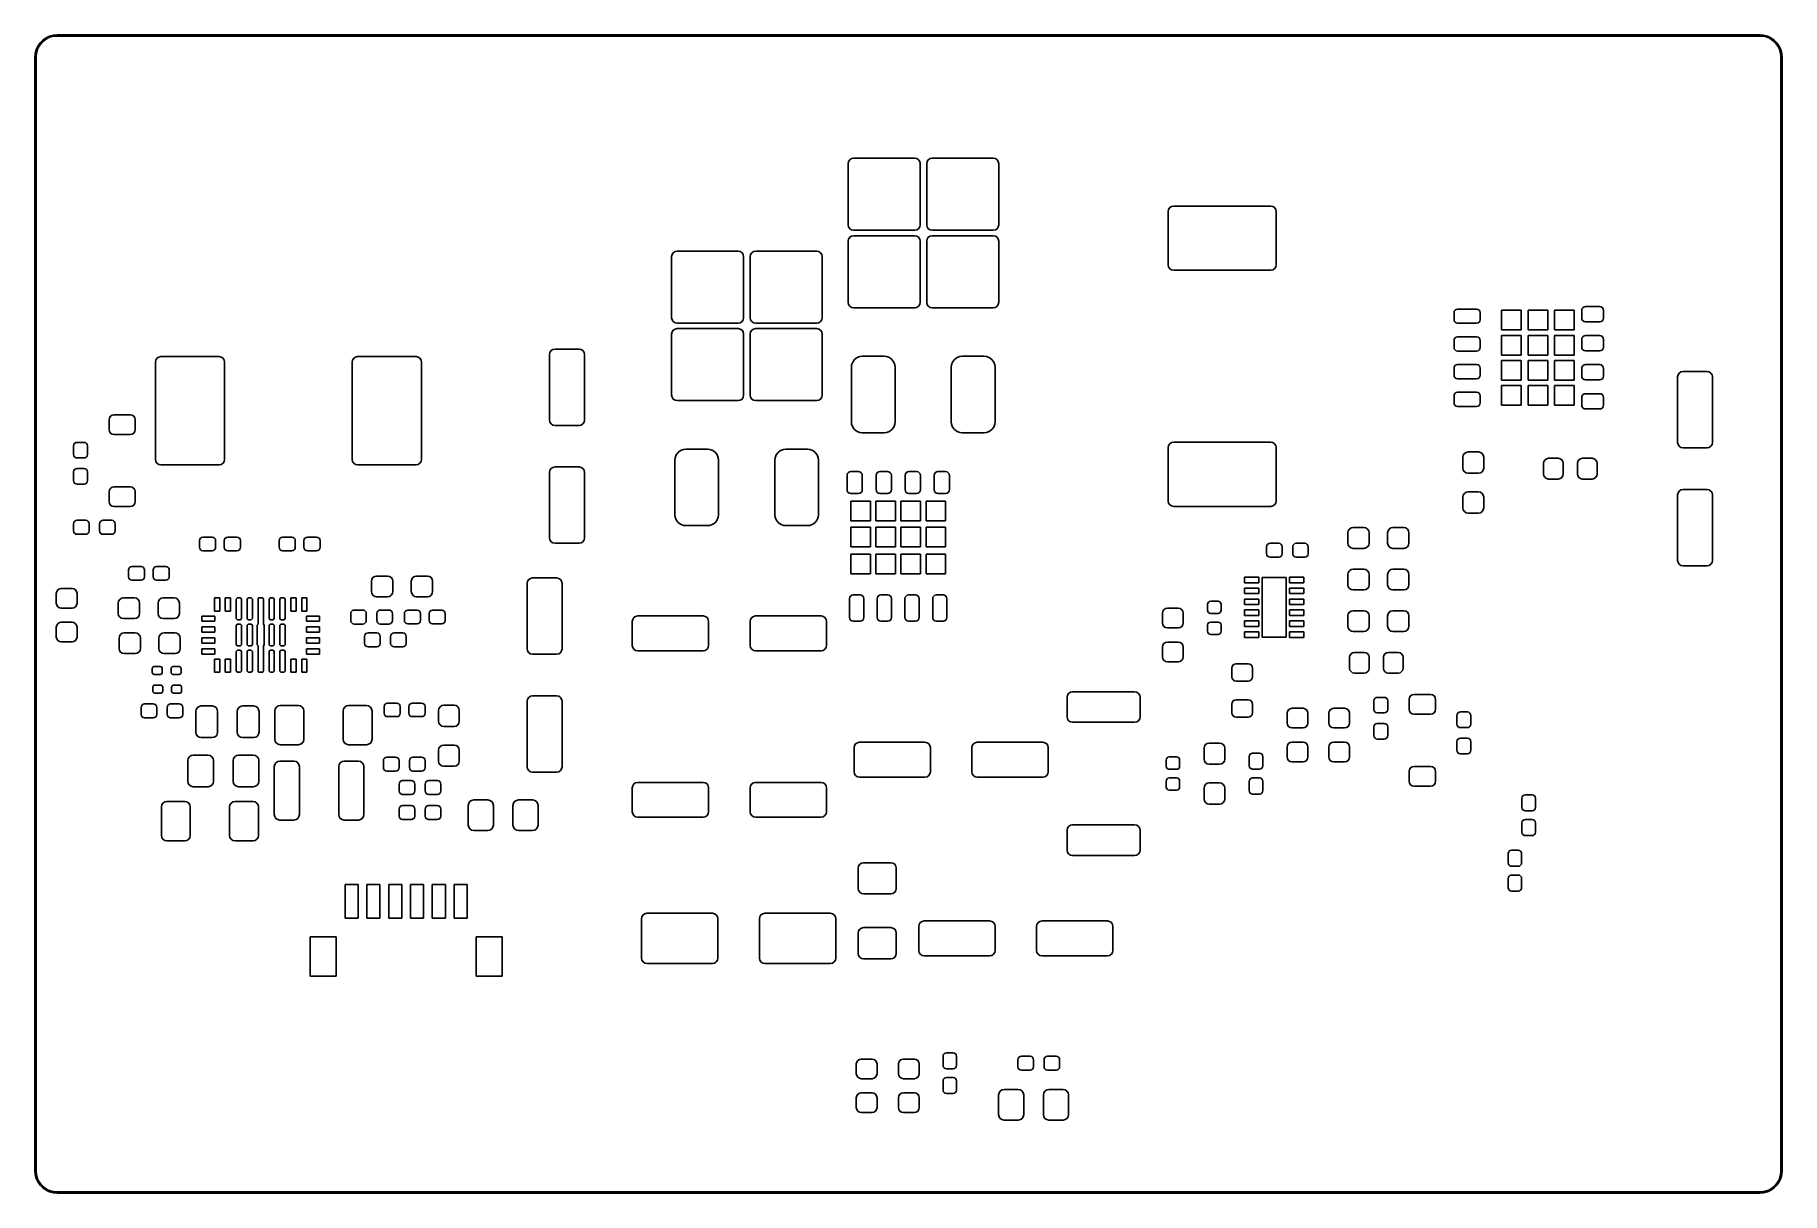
# Model space of a CAD drawing. Header units: inches. Extents: x 4.38 to 7.53, y -4.11 to -2.02.
import ezdxf

# ---------------------------------------------------------------- set-up
doc = ezdxf.new("R2010")
doc.units = ezdxf.units.IN
doc.header["$MEASUREMENT"] = 0
doc.layers.add('F.Paste', color=253, linetype='CONTINUOUS', true_color=0xb4a09a)

msp = doc.modelspace()

# ---------------------------------------------------------------- linework, layer by layer
at = {"layer": 'F.Paste', "linetype": 'CONTINUOUS'}
for p, q in [((4.381, -2.0512), (4.3828, -2.0444)), ((4.3835, -2.0482), (4.3823, -2.0548)), ((4.3828, -2.0444), (4.3858, -2.038)), ((4.3858, -2.0419), (4.3835, -2.0482)), ((4.3858, -2.038), (4.3898, -2.0322)), ((4.3892, -2.0361), (4.3858, -2.0419)), ((4.3935, -2.0309), (4.3892, -2.0361)), ((4.3898, -2.0322), (4.3948, -2.0273)), ((4.3986, -2.0266), (4.3935, -2.0309)), ((4.3948, -2.0273), (4.4006, -2.0232)), ((4.4044, -2.0232), (4.3986, -2.0266)), ((4.4006, -2.0232), (4.4069, -2.0202)), ((4.4108, -2.0209), (4.4044, -2.0232)), ((4.4069, -2.0202), (4.4137, -2.0184)), ((4.4174, -2.0198), (4.4108, -2.0209)), ((4.4137, -2.0184), (4.4207, -2.0178)), ((4.4207, -2.0198), (4.4174, -2.0198)), ((4.4207, -2.0178), (7.4916, -2.0178)), ((7.4916, -2.0198), (4.4207, -2.0198)), ((7.4916, -2.0178), (7.4986, -2.0184)), ((7.495, -2.0198), (7.4916, -2.0198)), ((7.5016, -2.0209), (7.495, -2.0198)), ((7.4986, -2.0184), (7.5054, -2.0202)), ((7.5079, -2.0232), (7.5016, -2.0209)), ((7.5054, -2.0202), (7.5118, -2.0232)), ((7.5137, -2.0266), (7.5079, -2.0232)), ((7.5118, -2.0232), (7.5175, -2.0273)), ((7.5188, -2.0309), (7.5137, -2.0266)), ((7.5175, -2.0273), (7.5225, -2.0322)), ((7.5232, -2.0361), (7.5188, -2.0309)), ((7.5225, -2.0322), (7.5265, -2.038)), ((7.5265, -2.0419), (7.5232, -2.0361)), ((7.5265, -2.038), (7.5295, -2.0444)), ((7.5288, -2.0482), (7.5265, -2.0419)), ((7.53, -2.0548), (7.5288, -2.0482)), ((7.5295, -2.0444), (7.5313, -2.0512)), ((4.3804, -2.0582), (4.381, -2.0512)), ((4.3804, -4.066), (4.3804, -2.0582)), ((4.3823, -2.0548), (4.3823, -2.0582)), ((4.3823, -2.0582), (4.3823, -4.066)), ((7.53, -2.0582), (7.53, -2.0548)), ((7.53, -4.066), (7.53, -2.0582)), ((7.5313, -2.0512), (7.5319, -2.0582)), ((7.5319, -2.0582), (7.5319, -4.066)), ((5.8472, -2.25), (5.848, -2.2462)), ((5.8472, -2.3602), (5.8472, -2.25)), ((5.848, -2.2462), (5.8501, -2.243)), ((5.8501, -2.243), (5.8533, -2.2409)), ((5.8533, -2.2409), (5.8571, -2.2401)), ((5.8571, -2.2401), (5.9673, -2.2401)), ((5.9673, -2.2401), (5.9711, -2.2409)), ((5.9711, -2.2409), (5.9743, -2.243)), ((5.9743, -2.243), (5.9764, -2.2462)), ((5.9764, -2.2462), (5.9771, -2.25)), ((5.9771, -2.25), (5.9771, -2.3602)), ((5.989, -2.25), (5.9897, -2.2462)), ((5.989, -2.3602), (5.989, -2.25)), ((5.9897, -2.2462), (5.9918, -2.243)), ((5.9918, -2.243), (5.995, -2.2409)), ((5.995, -2.2409), (5.9988, -2.2401)), ((5.9988, -2.2401), (6.109, -2.2401)), ((6.109, -2.2401), (6.1128, -2.2409)), ((6.1128, -2.2409), (6.116, -2.243)), ((6.116, -2.243), (6.1181, -2.2462)), ((6.1181, -2.2462), (6.1189, -2.25)), ((6.1189, -2.25), (6.1189, -2.3602)), ((6.4254, -2.3324), (6.4275, -2.3292)), ((6.4275, -2.3292), (6.4307, -2.3271)), ((6.4307, -2.3271), (6.4345, -2.3263)), ((6.4345, -2.3263), (6.6097, -2.3263)), ((6.6097, -2.3263), (6.6135, -2.3271)), ((6.6135, -2.3271), (6.6166, -2.3292)), ((6.6166, -2.3292), (6.6188, -2.3324)), ((5.848, -2.364), (5.8472, -2.3602)), ((5.9771, -2.3602), (5.9764, -2.364)), ((5.9897, -2.364), (5.989, -2.3602)), ((6.1189, -2.3602), (6.1181, -2.364)), ((6.4246, -2.3362), (6.4254, -2.3324)), ((6.4246, -2.4324), (6.4246, -2.3362)), ((6.6188, -2.3324), (6.6195, -2.3362)), ((6.6195, -2.3362), (6.6195, -2.4324)), ((5.8472, -2.3897), (5.848, -2.386)), ((5.8472, -2.5), (5.8472, -2.3897)), ((5.8501, -2.3672), (5.848, -2.364)), ((5.848, -2.386), (5.8501, -2.3828)), ((5.8533, -2.3693), (5.8501, -2.3672)), ((5.8501, -2.3828), (5.8533, -2.3806)), ((5.8571, -2.37), (5.8533, -2.3693)), ((5.8533, -2.3806), (5.8571, -2.3799)), ((5.9673, -2.37), (5.8571, -2.37)), ((5.8571, -2.3799), (5.9673, -2.3799)), ((5.9711, -2.3693), (5.9673, -2.37)), ((5.9673, -2.3799), (5.9711, -2.3806)), ((5.9743, -2.3672), (5.9711, -2.3693)), ((5.9711, -2.3806), (5.9743, -2.3828)), ((5.9764, -2.364), (5.9743, -2.3672)), ((5.9743, -2.3828), (5.9764, -2.386)), ((5.9764, -2.386), (5.9771, -2.3897)), ((5.9771, -2.3897), (5.9771, -2.5)), ((5.989, -2.3897), (5.9897, -2.386)), ((5.989, -2.5), (5.989, -2.3897)), ((5.9918, -2.3672), (5.9897, -2.364)), ((5.9897, -2.386), (5.9918, -2.3828)), ((5.995, -2.3693), (5.9918, -2.3672)), ((5.9918, -2.3828), (5.995, -2.3806)), ((5.9988, -2.37), (5.995, -2.3693)), ((5.995, -2.3806), (5.9988, -2.3799)), ((6.109, -2.37), (5.9988, -2.37)), ((5.9988, -2.3799), (6.109, -2.3799)), ((6.1128, -2.3693), (6.109, -2.37)), ((6.109, -2.3799), (6.1128, -2.3806)), ((6.116, -2.3672), (6.1128, -2.3693)), ((6.1128, -2.3806), (6.116, -2.3828)), ((6.1181, -2.364), (6.116, -2.3672)), ((6.116, -2.3828), (6.1181, -2.386)), ((6.1181, -2.386), (6.1189, -2.3897)), ((6.1189, -2.3897), (6.1189, -2.5)), ((5.5289, -2.4175), (5.5296, -2.4137)), ((5.5289, -2.5277), (5.5289, -2.4175)), ((5.5296, -2.4137), (5.5318, -2.4105)), ((5.5318, -2.4105), (5.535, -2.4084)), ((5.535, -2.4084), (5.5387, -2.4076)), ((5.5387, -2.4076), (5.649, -2.4076)), ((5.649, -2.4076), (5.6527, -2.4084)), ((5.6527, -2.4084), (5.6559, -2.4105)), ((5.6559, -2.4105), (5.6581, -2.4137)), ((5.6581, -2.4137), (5.6588, -2.4175)), ((5.6588, -2.4175), (5.6588, -2.5277)), ((5.6706, -2.4175), (5.6714, -2.4137)), ((5.6706, -2.5277), (5.6706, -2.4175)), ((5.6714, -2.4137), (5.6735, -2.4105)), ((5.6735, -2.4105), (5.6767, -2.4084)), ((5.6767, -2.4084), (5.6805, -2.4076)), ((5.6805, -2.4076), (5.7907, -2.4076)), ((5.7907, -2.4076), (5.7945, -2.4084)), ((5.7945, -2.4084), (5.7977, -2.4105)), ((5.7977, -2.4105), (5.7998, -2.4137)), ((5.7998, -2.4137), (5.8006, -2.4175)), ((5.8006, -2.4175), (5.8006, -2.5277)), ((6.4254, -2.4362), (6.4246, -2.4324)), ((6.4275, -2.4394), (6.4254, -2.4362)), ((6.4307, -2.4415), (6.4275, -2.4394)), ((6.4345, -2.4423), (6.4307, -2.4415)), ((6.6097, -2.4423), (6.4345, -2.4423)), ((6.6135, -2.4415), (6.6097, -2.4423)), ((6.6166, -2.4394), (6.6135, -2.4415)), ((6.6188, -2.4362), (6.6166, -2.4394)), ((6.6195, -2.4324), (6.6188, -2.4362)), ((5.848, -2.5037), (5.8472, -2.5)), ((5.8501, -2.5069), (5.848, -2.5037)), ((5.8533, -2.5091), (5.8501, -2.5069)), ((5.8571, -2.5098), (5.8533, -2.5091)), ((5.9673, -2.5098), (5.8571, -2.5098)), ((5.9711, -2.5091), (5.9673, -2.5098)), ((5.9743, -2.5069), (5.9711, -2.5091)), ((5.9764, -2.5037), (5.9743, -2.5069)), ((5.9771, -2.5), (5.9764, -2.5037)), ((5.9897, -2.5037), (5.989, -2.5)), ((5.9918, -2.5069), (5.9897, -2.5037)), ((5.995, -2.5091), (5.9918, -2.5069)), ((5.9988, -2.5098), (5.995, -2.5091)), ((6.109, -2.5098), (5.9988, -2.5098)), ((6.1128, -2.5091), (6.109, -2.5098)), ((6.116, -2.5069), (6.1128, -2.5091)), ((6.1181, -2.5037), (6.116, -2.5069)), ((6.1189, -2.5), (6.1181, -2.5037)), ((6.9402, -2.5186), (6.9406, -2.5162)), ((6.9402, -2.5314), (6.9402, -2.5186)), ((6.9406, -2.5162), (6.942, -2.5141)), ((6.942, -2.5141), (6.9441, -2.5127)), ((6.9441, -2.5127), (6.9466, -2.5122)), ((6.9466, -2.5122), (6.981, -2.5122)), ((6.981, -2.5122), (6.9835, -2.5127)), ((6.9835, -2.5127), (6.9855, -2.5141)), ((6.9855, -2.5141), (6.9869, -2.5162)), ((6.9869, -2.5162), (6.9874, -2.5186)), ((6.9874, -2.5186), (6.9874, -2.5314)), ((7.0258, -2.5498), (7.0258, -2.5144)), ((7.0258, -2.5144), (7.0612, -2.5144)), ((7.0612, -2.5144), (7.0612, -2.5498)), ((7.074, -2.5498), (7.074, -2.5144)), ((7.074, -2.5144), (7.1094, -2.5144)), ((7.1094, -2.5144), (7.1094, -2.5498)), ((7.1213, -2.5498), (7.1213, -2.5144)), ((7.1213, -2.5144), (7.1567, -2.5144)), ((7.1567, -2.5144), (7.1567, -2.5498)), ((7.1705, -2.5146), (7.171, -2.5119)), ((7.1705, -2.5283), (7.1705, -2.5146)), ((7.171, -2.5119), (7.1725, -2.5097)), ((7.1725, -2.5097), (7.1747, -2.5082)), ((7.1747, -2.5082), (7.1774, -2.5077)), ((7.1774, -2.5077), (7.203, -2.5077)), ((7.203, -2.5077), (7.2056, -2.5082)), ((7.2056, -2.5082), (7.2078, -2.5097)), ((7.2078, -2.5097), (7.2093, -2.5119)), ((7.2093, -2.5119), (7.2098, -2.5146)), ((7.2098, -2.5146), (7.2098, -2.5283)), ((5.5296, -2.5315), (5.5289, -2.5277)), ((5.5318, -2.5347), (5.5296, -2.5315)), ((5.5296, -2.5535), (5.5318, -2.5503)), ((5.535, -2.5368), (5.5318, -2.5347)), ((5.5318, -2.5503), (5.535, -2.5482)), ((5.5387, -2.5376), (5.535, -2.5368)), ((5.535, -2.5482), (5.5387, -2.5474)), ((5.649, -2.5376), (5.5387, -2.5376)), ((5.5387, -2.5474), (5.649, -2.5474)), ((5.6527, -2.5368), (5.649, -2.5376)), ((5.649, -2.5474), (5.6527, -2.5482)), ((5.6559, -2.5347), (5.6527, -2.5368)), ((5.6527, -2.5482), (5.6559, -2.5503)), ((5.6581, -2.5315), (5.6559, -2.5347)), ((5.6559, -2.5503), (5.6581, -2.5535)), ((5.6588, -2.5277), (5.6581, -2.5315)), ((5.6714, -2.5315), (5.6706, -2.5277)), ((5.6735, -2.5347), (5.6714, -2.5315)), ((5.6714, -2.5535), (5.6735, -2.5503)), ((5.6767, -2.5368), (5.6735, -2.5347)), ((5.6735, -2.5503), (5.6767, -2.5482)), ((5.6805, -2.5376), (5.6767, -2.5368)), ((5.6767, -2.5482), (5.6805, -2.5474)), ((5.7907, -2.5376), (5.6805, -2.5376)), ((5.6805, -2.5474), (5.7907, -2.5474)), ((5.7945, -2.5368), (5.7907, -2.5376)), ((5.7907, -2.5474), (5.7945, -2.5482)), ((5.7977, -2.5347), (5.7945, -2.5368)), ((5.7945, -2.5482), (5.7977, -2.5503)), ((5.7998, -2.5315), (5.7977, -2.5347)), ((5.7977, -2.5503), (5.7998, -2.5535)), ((5.8006, -2.5277), (5.7998, -2.5315)), ((6.9406, -2.5338), (6.9402, -2.5314)), ((6.942, -2.5359), (6.9406, -2.5338)), ((6.9441, -2.5373), (6.942, -2.5359)), ((6.9466, -2.5378), (6.9441, -2.5373)), ((6.981, -2.5378), (6.9466, -2.5378)), ((6.9835, -2.5373), (6.981, -2.5378)), ((6.9855, -2.5359), (6.9835, -2.5373)), ((6.9869, -2.5338), (6.9855, -2.5359)), ((6.9874, -2.5314), (6.9869, -2.5338)), ((7.0612, -2.5498), (7.0258, -2.5498)), ((7.1094, -2.5498), (7.074, -2.5498)), ((7.1567, -2.5498), (7.1213, -2.5498)), ((7.171, -2.531), (7.1705, -2.5283)), ((7.1725, -2.5332), (7.171, -2.531)), ((7.1747, -2.5347), (7.1725, -2.5332)), ((7.1774, -2.5352), (7.1747, -2.5347)), ((7.203, -2.5352), (7.1774, -2.5352)), ((7.2056, -2.5347), (7.203, -2.5352)), ((7.2078, -2.5332), (7.2056, -2.5347)), ((7.2093, -2.531), (7.2078, -2.5332)), ((7.2098, -2.5283), (7.2093, -2.531)), ((5.3147, -2.585), (5.3185, -2.5842)), ((5.3185, -2.5842), (5.3618, -2.5842)), ((5.3618, -2.5842), (5.3655, -2.585)), ((5.5289, -2.5572), (5.5296, -2.5535)), ((5.5289, -2.6675), (5.5289, -2.5572)), ((5.6581, -2.5535), (5.6588, -2.5572)), ((5.6588, -2.5572), (5.6588, -2.6675)), ((5.6706, -2.5572), (5.6714, -2.5535)), ((5.6706, -2.6675), (5.6706, -2.5572)), ((5.7998, -2.5535), (5.8006, -2.5572)), ((5.8006, -2.5572), (5.8006, -2.6675)), ((6.9402, -2.5686), (6.9406, -2.5662)), ((6.9402, -2.5814), (6.9402, -2.5686)), ((6.9406, -2.5838), (6.9402, -2.5814)), ((6.9406, -2.5662), (6.942, -2.5641)), ((6.942, -2.5859), (6.9406, -2.5838)), ((6.942, -2.5641), (6.9441, -2.5627)), ((6.9441, -2.5627), (6.9466, -2.5622)), ((6.9466, -2.5622), (6.981, -2.5622)), ((6.981, -2.5622), (6.9835, -2.5627)), ((6.9835, -2.5627), (6.9855, -2.5641)), ((6.9855, -2.5641), (6.9869, -2.5662)), ((6.9869, -2.5838), (6.9855, -2.5859)), ((6.9869, -2.5662), (6.9874, -2.5686)), ((6.9874, -2.5814), (6.9869, -2.5838)), ((6.9874, -2.5686), (6.9874, -2.5814)), ((7.0258, -2.5951), (7.0258, -2.5596)), ((7.0258, -2.5596), (7.0612, -2.5596)), ((7.0612, -2.5596), (7.0612, -2.5951)), ((7.074, -2.5951), (7.074, -2.5596)), ((7.074, -2.5596), (7.1094, -2.5596)), ((7.1094, -2.5596), (7.1094, -2.5951)), ((7.1213, -2.5951), (7.1213, -2.5596)), ((7.1213, -2.5596), (7.1567, -2.5596)), ((7.1567, -2.5596), (7.1567, -2.5951)), ((7.1705, -2.5669), (7.171, -2.5643)), ((7.1705, -2.5807), (7.1705, -2.5669)), ((7.171, -2.5833), (7.1705, -2.5807)), ((7.171, -2.5643), (7.1725, -2.5621)), ((7.1725, -2.5856), (7.171, -2.5833)), ((7.1725, -2.5621), (7.1747, -2.5606)), ((7.1747, -2.5606), (7.1774, -2.56)), ((7.1774, -2.56), (7.203, -2.56)), ((7.203, -2.56), (7.2056, -2.5606)), ((7.2056, -2.5606), (7.2078, -2.5621)), ((7.2078, -2.5621), (7.2093, -2.5643)), ((7.2093, -2.5833), (7.2078, -2.5856)), ((7.2093, -2.5643), (7.2098, -2.5669)), ((7.2098, -2.5807), (7.2093, -2.5833)), ((7.2098, -2.5669), (7.2098, -2.5807)), ((4.5976, -2.6079), (4.5983, -2.6041)), ((4.5976, -2.7832), (4.5976, -2.6079)), ((4.5983, -2.6041), (4.6005, -2.6009)), ((4.6005, -2.6009), (4.6037, -2.5988)), ((4.6037, -2.5988), (4.6074, -2.598)), ((4.6074, -2.598), (4.7128, -2.598)), ((4.7128, -2.598), (4.7165, -2.5988)), ((4.7165, -2.5988), (4.7197, -2.6009)), ((4.7197, -2.6009), (4.7218, -2.6041)), ((4.7218, -2.6041), (4.7226, -2.6079)), ((4.7226, -2.6079), (4.7226, -2.7832)), ((4.9526, -2.6079), (4.9533, -2.6041)), ((4.9526, -2.7832), (4.9526, -2.6079)), ((4.9533, -2.6041), (4.9555, -2.6009)), ((4.9555, -2.6009), (4.9587, -2.5988)), ((4.9587, -2.5988), (4.9624, -2.598)), ((4.9624, -2.598), (5.0678, -2.598)), ((5.0678, -2.598), (5.0715, -2.5988)), ((5.0715, -2.5988), (5.0747, -2.6009)), ((5.0747, -2.6009), (5.0768, -2.6041)), ((5.0768, -2.6041), (5.0776, -2.6079)), ((5.0776, -2.6079), (5.0776, -2.7832)), ((5.3086, -2.5941), (5.3094, -2.5903)), ((5.3086, -2.7122), (5.3086, -2.5941)), ((5.3094, -2.5903), (5.3115, -2.5871)), ((5.3115, -2.5871), (5.3147, -2.585)), ((5.3655, -2.585), (5.3687, -2.5871)), ((5.3687, -2.5871), (5.3709, -2.5903)), ((5.3709, -2.5903), (5.3716, -2.5941)), ((5.3716, -2.5941), (5.3716, -2.7122)), ((5.8531, -2.6171), (5.8536, -2.6129)), ((5.8536, -2.6129), (5.8555, -2.6077)), ((5.8555, -2.6077), (5.8589, -2.6032)), ((5.8589, -2.6032), (5.8634, -2.5998)), ((5.8634, -2.5998), (5.8686, -2.5979)), ((5.8686, -2.5979), (5.8728, -2.5974)), ((5.8728, -2.5974), (5.9122, -2.5974)), ((5.9122, -2.5974), (5.9164, -2.5979)), ((5.9164, -2.5979), (5.9216, -2.5998)), ((5.9216, -2.5998), (5.9261, -2.6032)), ((5.9261, -2.6032), (5.9295, -2.6077)), ((5.9295, -2.6077), (5.9314, -2.6129)), ((5.9314, -2.6129), (5.9319, -2.6171)), ((6.0334, -2.6171), (6.0339, -2.6129)), ((6.0339, -2.6129), (6.0358, -2.6077)), ((6.0358, -2.6077), (6.0392, -2.6032)), ((6.0392, -2.6032), (6.0437, -2.5998)), ((6.0437, -2.5998), (6.0489, -2.5979)), ((6.0489, -2.5979), (6.0531, -2.5974)), ((6.0531, -2.5974), (6.0925, -2.5974)), ((6.0925, -2.5974), (6.0967, -2.5979)), ((6.0967, -2.5979), (6.1019, -2.5998)), ((6.1019, -2.5998), (6.1064, -2.6032)), ((6.1064, -2.6032), (6.1098, -2.6077)), ((6.1098, -2.6077), (6.1117, -2.6129)), ((6.1117, -2.6129), (6.1122, -2.6171)), ((6.9406, -2.6162), (6.942, -2.6141)), ((6.9441, -2.5873), (6.942, -2.5859)), ((6.942, -2.6141), (6.9441, -2.6127)), ((6.9466, -2.5878), (6.9441, -2.5873)), ((6.9441, -2.6127), (6.9466, -2.6122)), ((6.981, -2.5878), (6.9466, -2.5878)), ((6.9466, -2.6122), (6.981, -2.6122)), ((6.9835, -2.5873), (6.981, -2.5878)), ((6.981, -2.6122), (6.9835, -2.6127)), ((6.9855, -2.5859), (6.9835, -2.5873)), ((6.9835, -2.6127), (6.9855, -2.6141)), ((6.9855, -2.6141), (6.9869, -2.6162)), ((7.0612, -2.5951), (7.0258, -2.5951)), ((7.0258, -2.6404), (7.0258, -2.6049)), ((7.0258, -2.6049), (7.0612, -2.6049)), ((7.0612, -2.6049), (7.0612, -2.6404)), ((7.1094, -2.5951), (7.074, -2.5951)), ((7.074, -2.6404), (7.074, -2.6049)), ((7.074, -2.6049), (7.1094, -2.6049)), ((7.1094, -2.6049), (7.1094, -2.6404)), ((7.1567, -2.5951), (7.1213, -2.5951)), ((7.1213, -2.6404), (7.1213, -2.6049)), ((7.1213, -2.6049), (7.1567, -2.6049)), ((7.1567, -2.6049), (7.1567, -2.6404)), ((7.171, -2.6167), (7.1725, -2.6144)), ((7.1747, -2.5871), (7.1725, -2.5856)), ((7.1725, -2.6144), (7.1747, -2.6129)), ((7.1774, -2.5876), (7.1747, -2.5871)), ((7.1747, -2.6129), (7.1774, -2.6124)), ((7.203, -2.5876), (7.1774, -2.5876)), ((7.1774, -2.6124), (7.203, -2.6124)), ((7.2056, -2.5871), (7.203, -2.5876)), ((7.203, -2.6124), (7.2056, -2.6129)), ((7.2078, -2.5856), (7.2056, -2.5871)), ((7.2056, -2.6129), (7.2078, -2.6144)), ((7.2078, -2.6144), (7.2093, -2.6167)), ((5.8531, -2.7155), (5.8531, -2.6171)), ((5.9319, -2.6171), (5.9319, -2.7155)), ((6.0334, -2.7155), (6.0334, -2.6171)), ((6.1122, -2.6171), (6.1122, -2.7155)), ((6.9402, -2.6186), (6.9406, -2.6162)), ((6.9402, -2.6314), (6.9402, -2.6186)), ((6.9406, -2.6338), (6.9402, -2.6314)), ((6.942, -2.6359), (6.9406, -2.6338)), ((6.9441, -2.6373), (6.942, -2.6359)), ((6.9466, -2.6378), (6.9441, -2.6373)), ((6.981, -2.6378), (6.9466, -2.6378)), ((6.9835, -2.6373), (6.981, -2.6378)), ((6.9855, -2.6359), (6.9835, -2.6373)), ((6.9869, -2.6338), (6.9855, -2.6359)), ((6.9869, -2.6162), (6.9874, -2.6186)), ((6.9874, -2.6314), (6.9869, -2.6338)), ((6.9874, -2.6186), (6.9874, -2.6314)), ((7.0612, -2.6404), (7.0258, -2.6404)), ((7.1094, -2.6404), (7.074, -2.6404)), ((7.1567, -2.6404), (7.1213, -2.6404)), ((7.1705, -2.6193), (7.171, -2.6167)), ((7.1705, -2.6331), (7.1705, -2.6193)), ((7.171, -2.6357), (7.1705, -2.6331)), ((7.1725, -2.6379), (7.171, -2.6357)), ((7.1747, -2.6394), (7.1725, -2.6379)), ((7.1774, -2.64), (7.1747, -2.6394)), ((7.203, -2.64), (7.1774, -2.64)), ((7.2056, -2.6394), (7.203, -2.64)), ((7.2078, -2.6379), (7.2056, -2.6394)), ((7.2093, -2.6357), (7.2078, -2.6379)), ((7.2093, -2.6167), (7.2098, -2.6193)), ((7.2098, -2.6331), (7.2093, -2.6357)), ((7.2098, -2.6193), (7.2098, -2.6331)), ((7.3435, -2.6346), (7.3443, -2.6309)), ((7.3435, -2.7528), (7.3435, -2.6346)), ((7.3443, -2.6309), (7.3464, -2.6277)), ((7.3464, -2.6277), (7.3496, -2.6256)), ((7.3496, -2.6256), (7.3533, -2.6248)), ((7.3533, -2.6248), (7.3967, -2.6248)), ((7.3967, -2.6248), (7.4004, -2.6256)), ((7.4004, -2.6256), (7.4036, -2.6277)), ((7.4036, -2.6277), (7.4057, -2.6309)), ((7.4057, -2.6309), (7.4065, -2.6346)), ((7.4065, -2.6346), (7.4065, -2.7528)), ((5.5296, -2.6712), (5.5289, -2.6675)), ((5.5318, -2.6744), (5.5296, -2.6712)), ((5.535, -2.6766), (5.5318, -2.6744)), ((5.5387, -2.6773), (5.535, -2.6766)), ((5.649, -2.6773), (5.5387, -2.6773)), ((5.6527, -2.6766), (5.649, -2.6773)), ((5.6559, -2.6744), (5.6527, -2.6766)), ((5.6581, -2.6712), (5.6559, -2.6744)), ((5.6588, -2.6675), (5.6581, -2.6712)), ((5.6714, -2.6712), (5.6706, -2.6675)), ((5.6735, -2.6744), (5.6714, -2.6712)), ((5.6767, -2.6766), (5.6735, -2.6744)), ((5.6805, -2.6773), (5.6767, -2.6766)), ((5.7907, -2.6773), (5.6805, -2.6773)), ((5.7945, -2.6766), (5.7907, -2.6773)), ((5.7977, -2.6744), (5.7945, -2.6766)), ((5.7998, -2.6712), (5.7977, -2.6744)), ((5.8006, -2.6675), (5.7998, -2.6712)), ((6.9402, -2.6686), (6.9406, -2.6662)), ((6.9402, -2.6814), (6.9402, -2.6686)), ((6.9406, -2.6662), (6.942, -2.6641)), ((6.942, -2.6641), (6.9441, -2.6627)), ((6.9441, -2.6627), (6.9466, -2.6622)), ((6.9466, -2.6622), (6.981, -2.6622)), ((6.981, -2.6622), (6.9835, -2.6627)), ((6.9835, -2.6627), (6.9855, -2.6641)), ((6.9855, -2.6641), (6.9869, -2.6662)), ((6.9869, -2.6662), (6.9874, -2.6686)), ((6.9874, -2.6686), (6.9874, -2.6814)), ((7.0258, -2.6856), (7.0258, -2.6502)), ((7.0258, -2.6502), (7.0612, -2.6502)), ((7.0612, -2.6502), (7.0612, -2.6856)), ((7.074, -2.6856), (7.074, -2.6502)), ((7.074, -2.6502), (7.1094, -2.6502)), ((7.1094, -2.6502), (7.1094, -2.6856)), ((7.1213, -2.6856), (7.1213, -2.6502)), ((7.1213, -2.6502), (7.1567, -2.6502)), ((7.1567, -2.6502), (7.1567, -2.6856)), ((7.1705, -2.6717), (7.171, -2.669)), ((7.1705, -2.6854), (7.1705, -2.6717)), ((7.171, -2.669), (7.1725, -2.6668)), ((7.1725, -2.6668), (7.1747, -2.6653)), ((7.1747, -2.6653), (7.1774, -2.6648)), ((7.1774, -2.6648), (7.203, -2.6648)), ((7.203, -2.6648), (7.2056, -2.6653)), ((7.2056, -2.6653), (7.2078, -2.6668)), ((7.2078, -2.6668), (7.2093, -2.669)), ((7.2093, -2.669), (7.2098, -2.6717)), ((7.2098, -2.6717), (7.2098, -2.6854)), ((4.514, -2.7119), (4.5147, -2.7085)), ((4.5147, -2.7085), (4.5166, -2.7056)), ((4.5166, -2.7056), (4.5194, -2.7037)), ((4.5194, -2.7037), (4.5228, -2.703)), ((4.5228, -2.703), (4.5524, -2.703)), ((4.5524, -2.703), (4.5558, -2.7037)), ((4.5558, -2.7037), (4.5586, -2.7056)), ((4.5586, -2.7056), (4.5605, -2.7085)), ((4.5605, -2.7085), (4.5612, -2.7119)), ((6.9406, -2.6838), (6.9402, -2.6814)), ((6.942, -2.6859), (6.9406, -2.6838)), ((6.9441, -2.6873), (6.942, -2.6859)), ((6.9466, -2.6878), (6.9441, -2.6873)), ((6.981, -2.6878), (6.9466, -2.6878)), ((6.9835, -2.6873), (6.981, -2.6878)), ((6.9855, -2.6859), (6.9835, -2.6873)), ((6.9869, -2.6838), (6.9855, -2.6859)), ((6.9874, -2.6814), (6.9869, -2.6838)), ((7.0612, -2.6856), (7.0258, -2.6856)), ((7.1094, -2.6856), (7.074, -2.6856)), ((7.1567, -2.6856), (7.1213, -2.6856)), ((7.171, -2.6881), (7.1705, -2.6854)), ((7.1725, -2.6903), (7.171, -2.6881)), ((7.1747, -2.6918), (7.1725, -2.6903)), ((7.1774, -2.6923), (7.1747, -2.6918)), ((7.203, -2.6923), (7.1774, -2.6923)), ((7.2056, -2.6918), (7.203, -2.6923)), ((7.2078, -2.6903), (7.2056, -2.6918)), ((7.2093, -2.6881), (7.2078, -2.6903)), ((7.2098, -2.6854), (7.2093, -2.6881)), ((4.514, -2.7296), (4.514, -2.7119)), ((4.5147, -2.733), (4.514, -2.7296)), ((4.5166, -2.7358), (4.5147, -2.733)), ((4.5194, -2.7378), (4.5166, -2.7358)), ((4.5228, -2.7384), (4.5194, -2.7378)), ((4.5524, -2.7384), (4.5228, -2.7384)), ((4.5558, -2.7378), (4.5524, -2.7384)), ((4.5586, -2.7358), (4.5558, -2.7378)), ((4.5605, -2.733), (4.5586, -2.7358)), ((4.5612, -2.7296), (4.5605, -2.733)), ((4.5612, -2.7119), (4.5612, -2.7296)), ((5.3094, -2.7159), (5.3086, -2.7122)), ((5.3115, -2.7191), (5.3094, -2.7159)), ((5.3147, -2.7213), (5.3115, -2.7191)), ((5.3185, -2.722), (5.3147, -2.7213)), ((5.3618, -2.722), (5.3185, -2.722)), ((5.3655, -2.7213), (5.3618, -2.722)), ((5.3687, -2.7191), (5.3655, -2.7213)), ((5.3709, -2.7159), (5.3687, -2.7191)), ((5.3716, -2.7122), (5.3709, -2.7159)), ((5.8536, -2.7197), (5.8531, -2.7155)), ((5.8555, -2.7249), (5.8536, -2.7197)), ((5.8589, -2.7294), (5.8555, -2.7249)), ((5.8634, -2.7328), (5.8589, -2.7294)), ((5.8686, -2.7347), (5.8634, -2.7328)), ((5.8728, -2.7352), (5.8686, -2.7347)), ((5.9122, -2.7352), (5.8728, -2.7352)), ((5.9164, -2.7347), (5.9122, -2.7352)), ((5.9216, -2.7328), (5.9164, -2.7347)), ((5.9261, -2.7294), (5.9216, -2.7328)), ((5.9295, -2.7249), (5.9261, -2.7294)), ((5.9314, -2.7197), (5.9295, -2.7249)), ((5.9319, -2.7155), (5.9314, -2.7197)), ((6.0339, -2.7197), (6.0334, -2.7155)), ((6.0358, -2.7249), (6.0339, -2.7197)), ((6.0392, -2.7294), (6.0358, -2.7249)), ((6.0437, -2.7328), (6.0392, -2.7294)), ((6.0489, -2.7347), (6.0437, -2.7328)), ((6.0531, -2.7352), (6.0489, -2.7347)), ((6.0925, -2.7352), (6.0531, -2.7352)), ((6.0967, -2.7347), (6.0925, -2.7352)), ((6.1019, -2.7328), (6.0967, -2.7347)), ((6.1064, -2.7294), (6.1019, -2.7328)), ((6.1098, -2.7249), (6.1064, -2.7294)), ((6.1117, -2.7197), (6.1098, -2.7249)), ((6.1122, -2.7155), (6.1117, -2.7197)), ((4.45, -2.7589), (4.4505, -2.7565)), ((4.45, -2.7744), (4.45, -2.7589)), ((4.4505, -2.7565), (4.4518, -2.7544)), ((4.4518, -2.7544), (4.4539, -2.7531)), ((4.4539, -2.7531), (4.4563, -2.7526)), ((4.4563, -2.7526), (4.4689, -2.7526)), ((4.4689, -2.7526), (4.4713, -2.7531)), ((4.4713, -2.7531), (4.4734, -2.7544)), ((4.4734, -2.7544), (4.4747, -2.7565)), ((4.4747, -2.7565), (4.4752, -2.7589)), ((4.4752, -2.7589), (4.4752, -2.7744)), ((5.5372, -2.7752), (5.5406, -2.7707)), ((5.5406, -2.7707), (5.5451, -2.7673)), ((5.5451, -2.7673), (5.5503, -2.7654)), ((5.5503, -2.7654), (5.5545, -2.7649)), ((5.5545, -2.7649), (5.5939, -2.7649)), ((5.5939, -2.7649), (5.598, -2.7654)), ((5.598, -2.7654), (5.6033, -2.7673)), ((5.6033, -2.7673), (5.6078, -2.7707)), ((5.6078, -2.7707), (5.6111, -2.7752)), ((5.7175, -2.7752), (5.7209, -2.7707)), ((5.7209, -2.7707), (5.7254, -2.7673)), ((5.7254, -2.7673), (5.7306, -2.7654)), ((5.7306, -2.7654), (5.7348, -2.7649)), ((5.7348, -2.7649), (5.7742, -2.7649)), ((5.7742, -2.7649), (5.7784, -2.7654)), ((5.7784, -2.7654), (5.7836, -2.7673)), ((5.7836, -2.7673), (5.7881, -2.7707)), ((5.7881, -2.7707), (5.7915, -2.7752)), ((6.4246, -2.762), (6.4254, -2.7582)), ((6.4246, -2.8582), (6.4246, -2.762)), ((6.4254, -2.7582), (6.4275, -2.755)), ((6.4275, -2.755), (6.4307, -2.7529)), ((6.4307, -2.7529), (6.4345, -2.7521)), ((6.4345, -2.7521), (6.6097, -2.7521)), ((6.6097, -2.7521), (6.6135, -2.7529)), ((6.6135, -2.7529), (6.6166, -2.755)), ((6.6166, -2.755), (6.6188, -2.7582)), ((6.6188, -2.7582), (6.6195, -2.762)), ((6.6195, -2.762), (6.6195, -2.8582)), ((6.957, -2.7757), (6.959, -2.7726)), ((6.959, -2.7726), (6.9621, -2.7706)), ((6.9621, -2.7706), (6.9656, -2.7699)), ((6.9656, -2.7699), (6.9844, -2.7699)), ((6.9844, -2.7699), (6.9879, -2.7706)), ((6.9879, -2.7706), (6.991, -2.7726)), ((6.991, -2.7726), (6.993, -2.7757)), ((7.3443, -2.7565), (7.3435, -2.7528)), ((7.3464, -2.7597), (7.3443, -2.7565)), ((7.3496, -2.7618), (7.3464, -2.7597)), ((7.3533, -2.7626), (7.3496, -2.7618)), ((7.3967, -2.7626), (7.3533, -2.7626)), ((7.4004, -2.7618), (7.3967, -2.7626)), ((7.4036, -2.7597), (7.4004, -2.7618)), ((7.4057, -2.7565), (7.4036, -2.7597)), ((7.4065, -2.7528), (7.4057, -2.7565)), ((4.4505, -2.7769), (4.45, -2.7744)), ((4.45, -2.8059), (4.4505, -2.8035)), ((4.4518, -2.7789), (4.4505, -2.7769)), ((4.4505, -2.8035), (4.4518, -2.8015)), ((4.4539, -2.7803), (4.4518, -2.7789)), ((4.4518, -2.8015), (4.4539, -2.8001)), ((4.4563, -2.7807), (4.4539, -2.7803)), ((4.4539, -2.8001), (4.4563, -2.7996)), ((4.4689, -2.7807), (4.4563, -2.7807)), ((4.4563, -2.7996), (4.4689, -2.7996)), ((4.4713, -2.7803), (4.4689, -2.7807)), ((4.4689, -2.7996), (4.4713, -2.8001)), ((4.4734, -2.7789), (4.4713, -2.7803)), ((4.4713, -2.8001), (4.4734, -2.8015)), ((4.4747, -2.7769), (4.4734, -2.7789)), ((4.4734, -2.8015), (4.4747, -2.8035)), ((4.4752, -2.7744), (4.4747, -2.7769)), ((4.4747, -2.8035), (4.4752, -2.8059)), ((4.5983, -2.7869), (4.5976, -2.7832)), ((4.6005, -2.7901), (4.5983, -2.7869)), ((4.6037, -2.7923), (4.6005, -2.7901)), ((4.6074, -2.793), (4.6037, -2.7923)), ((4.7128, -2.793), (4.6074, -2.793)), ((4.7165, -2.7923), (4.7128, -2.793)), ((4.7197, -2.7901), (4.7165, -2.7923)), ((4.7218, -2.7869), (4.7197, -2.7901)), ((4.7226, -2.7832), (4.7218, -2.7869)), ((4.9533, -2.7869), (4.9526, -2.7832)), ((4.9555, -2.7901), (4.9533, -2.7869)), ((4.9587, -2.7923), (4.9555, -2.7901)), ((4.9624, -2.793), (4.9587, -2.7923)), ((5.0678, -2.793), (4.9624, -2.793)), ((5.0715, -2.7923), (5.0678, -2.793)), ((5.0747, -2.7901), (5.0715, -2.7923)), ((5.0768, -2.7869), (5.0747, -2.7901)), ((5.0776, -2.7832), (5.0768, -2.7869)), ((5.3086, -2.8067), (5.3094, -2.8029)), ((5.3094, -2.8029), (5.3115, -2.7997)), ((5.3115, -2.7997), (5.3147, -2.7976)), ((5.3147, -2.7976), (5.3185, -2.7968)), ((5.3185, -2.7968), (5.3618, -2.7968)), ((5.3618, -2.7968), (5.3655, -2.7976)), ((5.3655, -2.7976), (5.3687, -2.7997)), ((5.3687, -2.7997), (5.3709, -2.8029)), ((5.3709, -2.8029), (5.3716, -2.8067)), ((5.5348, -2.7846), (5.5353, -2.7804)), ((5.5348, -2.883), (5.5348, -2.7846)), ((5.5353, -2.7804), (5.5372, -2.7752)), ((5.6111, -2.7752), (5.6131, -2.7804)), ((5.6131, -2.7804), (5.6135, -2.7846)), ((5.6135, -2.7846), (5.6135, -2.883)), ((5.7151, -2.7846), (5.7156, -2.7804)), ((5.7151, -2.883), (5.7151, -2.7846)), ((5.7156, -2.7804), (5.7175, -2.7752)), ((5.7915, -2.7752), (5.7934, -2.7804)), ((5.7934, -2.7804), (5.7939, -2.7846)), ((5.7939, -2.7846), (5.7939, -2.883)), ((6.9563, -2.7792), (6.957, -2.7757)), ((6.9563, -2.7989), (6.9563, -2.7792)), ((6.957, -2.8025), (6.9563, -2.7989)), ((6.959, -2.8055), (6.957, -2.8025)), ((6.993, -2.8025), (6.991, -2.8055)), ((6.993, -2.7757), (6.9937, -2.7792)), ((6.9937, -2.7989), (6.993, -2.8025)), ((6.9937, -2.7792), (6.9937, -2.7989)), ((7.1018, -2.7902), (7.1024, -2.7868)), ((7.1018, -2.8098), (7.1018, -2.7902)), ((7.1024, -2.7868), (7.1044, -2.7839)), ((7.1044, -2.7839), (7.1072, -2.782)), ((7.1072, -2.782), (7.1106, -2.7813)), ((7.1106, -2.7813), (7.1283, -2.7813)), ((7.1283, -2.7813), (7.1317, -2.782)), ((7.1317, -2.782), (7.1346, -2.7839)), ((7.1346, -2.7839), (7.1365, -2.7868)), ((7.1365, -2.7868), (7.1372, -2.7902)), ((7.1372, -2.7902), (7.1372, -2.8098)), ((7.1628, -2.7902), (7.1635, -2.7868)), ((7.1628, -2.8098), (7.1628, -2.7902)), ((7.1635, -2.7868), (7.1654, -2.7839)), ((7.1654, -2.7839), (7.1683, -2.782)), ((7.1683, -2.782), (7.1717, -2.7813)), ((7.1717, -2.7813), (7.1894, -2.7813)), ((7.1894, -2.7813), (7.1928, -2.782)), ((7.1928, -2.782), (7.1956, -2.7839)), ((7.1956, -2.7839), (7.1976, -2.7868)), ((7.1976, -2.7868), (7.1982, -2.7902)), ((7.1982, -2.7902), (7.1982, -2.8098)), ((4.45, -2.8215), (4.45, -2.8059)), ((4.4505, -2.8239), (4.45, -2.8215)), ((4.4518, -2.826), (4.4505, -2.8239)), ((4.4539, -2.8273), (4.4518, -2.826)), ((4.4563, -2.8278), (4.4539, -2.8273)), ((4.4689, -2.8278), (4.4563, -2.8278)), ((4.4713, -2.8273), (4.4689, -2.8278)), ((4.4734, -2.826), (4.4713, -2.8273)), ((4.4747, -2.8239), (4.4734, -2.826)), ((4.4752, -2.8215), (4.4747, -2.8239)), ((4.4752, -2.8059), (4.4752, -2.8215)), ((4.5147, -2.8384), (4.5166, -2.8355)), ((4.5166, -2.8355), (4.5194, -2.8336)), ((4.5194, -2.8336), (4.5228, -2.8329)), ((4.5228, -2.8329), (4.5524, -2.8329)), ((4.5524, -2.8329), (4.5558, -2.8336)), ((4.5558, -2.8336), (4.5586, -2.8355)), ((4.5586, -2.8355), (4.5605, -2.8384)), ((5.3086, -2.9248), (5.3086, -2.8067)), ((5.3716, -2.8067), (5.3716, -2.9248)), ((5.8453, -2.8122), (5.8458, -2.8096)), ((5.8453, -2.8378), (5.8453, -2.8122)), ((5.8458, -2.8096), (5.8473, -2.8074)), ((5.8473, -2.8074), (5.8495, -2.8059)), ((5.8495, -2.8059), (5.8522, -2.8054)), ((5.8522, -2.8054), (5.8659, -2.8054)), ((5.8659, -2.8054), (5.8686, -2.8059)), ((5.8686, -2.8059), (5.8708, -2.8074)), ((5.8708, -2.8074), (5.8723, -2.8096)), ((5.8723, -2.8096), (5.8728, -2.8122)), ((5.8728, -2.8122), (5.8728, -2.8378)), ((5.8976, -2.8122), (5.8982, -2.8096)), ((5.8976, -2.8378), (5.8976, -2.8122)), ((5.8982, -2.8096), (5.8997, -2.8074)), ((5.8997, -2.8074), (5.9019, -2.8059)), ((5.9019, -2.8059), (5.9045, -2.8054)), ((5.9045, -2.8054), (5.9183, -2.8054)), ((5.9183, -2.8054), (5.9209, -2.8059)), ((5.9209, -2.8059), (5.9232, -2.8074)), ((5.9232, -2.8074), (5.9247, -2.8096)), ((5.9247, -2.8096), (5.9252, -2.8122)), ((5.9252, -2.8122), (5.9252, -2.8378)), ((5.95, -2.8122), (5.9505, -2.8096)), ((5.95, -2.8378), (5.95, -2.8122)), ((5.9505, -2.8096), (5.952, -2.8074)), ((5.952, -2.8074), (5.9543, -2.8059)), ((5.9543, -2.8059), (5.9569, -2.8054)), ((5.9569, -2.8054), (5.9707, -2.8054)), ((5.9707, -2.8054), (5.9733, -2.8059)), ((5.9733, -2.8059), (5.9755, -2.8074)), ((5.9755, -2.8074), (5.977, -2.8096)), ((5.977, -2.8096), (5.9776, -2.8122)), ((5.9776, -2.8122), (5.9776, -2.8378)), ((6.0024, -2.8122), (6.0029, -2.8096)), ((6.0024, -2.8378), (6.0024, -2.8122)), ((6.0029, -2.8096), (6.0044, -2.8074)), ((6.0044, -2.8074), (6.0066, -2.8059)), ((6.0066, -2.8059), (6.0093, -2.8054)), ((6.0093, -2.8054), (6.023, -2.8054)), ((6.023, -2.8054), (6.0257, -2.8059)), ((6.0257, -2.8059), (6.0279, -2.8074)), ((6.0279, -2.8074), (6.0294, -2.8096)), ((6.0294, -2.8096), (6.0299, -2.8122)), ((6.0299, -2.8122), (6.0299, -2.8378)), ((6.9621, -2.8076), (6.959, -2.8055)), ((6.9656, -2.8083), (6.9621, -2.8076)), ((6.9844, -2.8083), (6.9656, -2.8083)), ((6.9879, -2.8076), (6.9844, -2.8083)), ((6.991, -2.8055), (6.9879, -2.8076)), ((7.1024, -2.8132), (7.1018, -2.8098)), ((7.1044, -2.8161), (7.1024, -2.8132)), ((7.1072, -2.818), (7.1044, -2.8161)), ((7.1106, -2.8187), (7.1072, -2.818)), ((7.1283, -2.8187), (7.1106, -2.8187)), ((7.1317, -2.818), (7.1283, -2.8187)), ((7.1346, -2.8161), (7.1317, -2.818)), ((7.1365, -2.8132), (7.1346, -2.8161)), ((7.1372, -2.8098), (7.1365, -2.8132)), ((7.1635, -2.8132), (7.1628, -2.8098)), ((7.1654, -2.8161), (7.1635, -2.8132)), ((7.1683, -2.818), (7.1654, -2.8161)), ((7.1717, -2.8187), (7.1683, -2.818)), ((7.1894, -2.8187), (7.1717, -2.8187)), ((7.1928, -2.818), (7.1894, -2.8187)), ((7.1956, -2.8161), (7.1928, -2.818)), ((7.1976, -2.8132), (7.1956, -2.8161)), ((7.1982, -2.8098), (7.1976, -2.8132)), ((4.514, -2.8418), (4.5147, -2.8384)), ((4.514, -2.8595), (4.514, -2.8418)), ((4.5147, -2.8629), (4.514, -2.8595)), ((4.5166, -2.8658), (4.5147, -2.8629)), ((4.5194, -2.8677), (4.5166, -2.8658)), ((4.5228, -2.8683), (4.5194, -2.8677)), ((4.5558, -2.8677), (4.5524, -2.8683)), ((4.5586, -2.8658), (4.5558, -2.8677)), ((4.5605, -2.8629), (4.5586, -2.8658)), ((4.5605, -2.8384), (4.5612, -2.8418)), ((4.5612, -2.8595), (4.5605, -2.8629)), ((4.5612, -2.8418), (4.5612, -2.8595)), ((5.8458, -2.8405), (5.8453, -2.8378)), ((5.8473, -2.8427), (5.8458, -2.8405)), ((5.8495, -2.8442), (5.8473, -2.8427)), ((5.8522, -2.8447), (5.8495, -2.8442)), ((5.852, -2.8939), (5.852, -2.8585)), ((5.852, -2.8585), (5.8874, -2.8585)), ((5.8659, -2.8447), (5.8522, -2.8447)), ((5.8686, -2.8442), (5.8659, -2.8447)), ((5.8708, -2.8427), (5.8686, -2.8442)), ((5.8723, -2.8405), (5.8708, -2.8427)), ((5.8728, -2.8378), (5.8723, -2.8405)), ((5.8874, -2.8585), (5.8874, -2.8939)), ((5.8972, -2.8939), (5.8972, -2.8585)), ((5.8972, -2.8585), (5.9327, -2.8585)), ((5.8982, -2.8405), (5.8976, -2.8378)), ((5.8997, -2.8427), (5.8982, -2.8405)), ((5.9019, -2.8442), (5.8997, -2.8427)), ((5.9045, -2.8447), (5.9019, -2.8442)), ((5.9183, -2.8447), (5.9045, -2.8447)), ((5.9209, -2.8442), (5.9183, -2.8447)), ((5.9232, -2.8427), (5.9209, -2.8442)), ((5.9247, -2.8405), (5.9232, -2.8427)), ((5.9252, -2.8378), (5.9247, -2.8405)), ((5.9327, -2.8585), (5.9327, -2.8939)), ((5.9425, -2.8939), (5.9425, -2.8585)), ((5.9425, -2.8585), (5.978, -2.8585)), ((5.9505, -2.8405), (5.95, -2.8378)), ((5.952, -2.8427), (5.9505, -2.8405)), ((5.9543, -2.8442), (5.952, -2.8427)), ((5.9569, -2.8447), (5.9543, -2.8442)), ((5.9707, -2.8447), (5.9569, -2.8447)), ((5.9733, -2.8442), (5.9707, -2.8447)), ((5.9755, -2.8427), (5.9733, -2.8442)), ((5.977, -2.8405), (5.9755, -2.8427)), ((5.9776, -2.8378), (5.977, -2.8405)), ((5.978, -2.8585), (5.978, -2.8939)), ((5.9878, -2.8939), (5.9878, -2.8585)), ((5.9878, -2.8585), (6.0232, -2.8585)), ((6.0029, -2.8405), (6.0024, -2.8378)), ((6.0044, -2.8427), (6.0029, -2.8405)), ((6.0066, -2.8442), (6.0044, -2.8427)), ((6.0093, -2.8447), (6.0066, -2.8442)), ((6.023, -2.8447), (6.0093, -2.8447)), ((6.0257, -2.8442), (6.023, -2.8447)), ((6.0232, -2.8585), (6.0232, -2.8939)), ((6.0279, -2.8427), (6.0257, -2.8442)), ((6.0294, -2.8405), (6.0279, -2.8427)), ((6.0299, -2.8378), (6.0294, -2.8405)), ((6.4254, -2.862), (6.4246, -2.8582)), ((6.4275, -2.8652), (6.4254, -2.862)), ((6.4307, -2.8673), (6.4275, -2.8652)), ((6.4345, -2.8681), (6.4307, -2.8673)), ((6.6135, -2.8673), (6.6097, -2.8681)), ((6.6166, -2.8652), (6.6135, -2.8673)), ((6.6188, -2.862), (6.6166, -2.8652)), ((6.6195, -2.8582), (6.6188, -2.862)), ((6.9563, -2.8511), (6.957, -2.8475)), ((6.9563, -2.8708), (6.9563, -2.8511)), ((6.957, -2.8475), (6.959, -2.8445)), ((6.959, -2.8445), (6.9621, -2.8424)), ((6.9621, -2.8424), (6.9656, -2.8417)), ((6.9656, -2.8417), (6.9844, -2.8417)), ((6.9844, -2.8417), (6.9879, -2.8424)), ((6.9879, -2.8424), (6.991, -2.8445)), ((6.991, -2.8445), (6.993, -2.8475)), ((6.993, -2.8475), (6.9937, -2.8511)), ((6.9937, -2.8511), (6.9937, -2.8708)), ((7.3435, -2.8472), (7.3443, -2.8435)), ((7.3435, -2.9654), (7.3435, -2.8472)), ((7.3443, -2.8435), (7.3464, -2.8403)), ((7.3464, -2.8403), (7.3496, -2.8382)), ((7.3496, -2.8382), (7.3533, -2.8374)), ((7.3533, -2.8374), (7.3967, -2.8374)), ((7.3967, -2.8374), (7.4004, -2.8382)), ((7.4004, -2.8382), (7.4036, -2.8403)), ((7.4036, -2.8403), (7.4057, -2.8435)), ((7.4057, -2.8435), (7.4065, -2.8472)), ((7.4065, -2.8472), (7.4065, -2.9654)), ((4.45, -2.8994), (4.4505, -2.897)), ((4.45, -2.912), (4.45, -2.8994)), ((4.4505, -2.897), (4.4518, -2.895)), ((4.4518, -2.895), (4.4539, -2.8936)), ((4.4539, -2.8936), (4.4563, -2.8931)), ((4.4563, -2.8931), (4.4719, -2.8931)), ((4.4719, -2.8931), (4.4743, -2.8936)), ((4.4743, -2.8936), (4.4763, -2.895)), ((4.4763, -2.895), (4.4777, -2.897)), ((4.4777, -2.897), (4.4781, -2.8994)), ((4.4781, -2.8994), (4.4781, -2.912)), ((4.497, -2.8994), (4.4975, -2.897)), ((4.497, -2.912), (4.497, -2.8994)), ((4.4975, -2.897), (4.4989, -2.895)), ((4.4989, -2.895), (4.5009, -2.8936)), ((4.5009, -2.8936), (4.5033, -2.8931)), ((4.5033, -2.8931), (4.5189, -2.8931)), ((4.5189, -2.8931), (4.5213, -2.8936)), ((4.5213, -2.8936), (4.5234, -2.895)), ((4.5524, -2.8683), (4.5228, -2.8683)), ((4.5234, -2.895), (4.5247, -2.897)), ((4.5247, -2.897), (4.5252, -2.8994)), ((4.5252, -2.8994), (4.5252, -2.912)), ((5.5353, -2.8872), (5.5348, -2.883)), ((5.5372, -2.8925), (5.5353, -2.8872)), ((5.5406, -2.897), (5.5372, -2.8925)), ((5.5451, -2.9003), (5.5406, -2.897)), ((5.6078, -2.897), (5.6033, -2.9003)), ((5.6111, -2.8925), (5.6078, -2.897)), ((5.6131, -2.8872), (5.6111, -2.8925)), ((5.6135, -2.883), (5.6131, -2.8872)), ((5.7156, -2.8872), (5.7151, -2.883)), ((5.7175, -2.8925), (5.7156, -2.8872)), ((5.7209, -2.897), (5.7175, -2.8925)), ((5.7254, -2.9003), (5.7209, -2.897)), ((5.7881, -2.897), (5.7836, -2.9003)), ((5.7915, -2.8925), (5.7881, -2.897)), ((5.7934, -2.8872), (5.7915, -2.8925)), ((5.7939, -2.883), (5.7934, -2.8872)), ((5.8874, -2.8939), (5.852, -2.8939)), ((5.9327, -2.8939), (5.8972, -2.8939)), ((5.978, -2.8939), (5.9425, -2.8939)), ((6.0232, -2.8939), (5.9878, -2.8939)), ((6.6097, -2.8681), (6.4345, -2.8681)), ((6.957, -2.8743), (6.9563, -2.8708)), ((6.959, -2.8774), (6.957, -2.8743)), ((6.9621, -2.8794), (6.959, -2.8774)), ((6.9656, -2.8801), (6.9621, -2.8794)), ((6.9844, -2.8801), (6.9656, -2.8801)), ((6.9879, -2.8794), (6.9844, -2.8801)), ((6.991, -2.8774), (6.9879, -2.8794)), ((6.993, -2.8743), (6.991, -2.8774)), ((6.9937, -2.8708), (6.993, -2.8743)), ((4.4505, -2.9145), (4.45, -2.912)), ((4.4518, -2.9165), (4.4505, -2.9145)), ((4.4539, -2.9179), (4.4518, -2.9165)), ((4.4563, -2.9183), (4.4539, -2.9179)), ((4.4719, -2.9183), (4.4563, -2.9183)), ((4.4743, -2.9179), (4.4719, -2.9183)), ((4.4763, -2.9165), (4.4743, -2.9179)), ((4.4777, -2.9145), (4.4763, -2.9165)), ((4.4781, -2.912), (4.4777, -2.9145)), ((4.4975, -2.9145), (4.497, -2.912)), ((4.4989, -2.9165), (4.4975, -2.9145)), ((4.5009, -2.9179), (4.4989, -2.9165)), ((4.5033, -2.9183), (4.5009, -2.9179)), ((4.5189, -2.9183), (4.5033, -2.9183)), ((4.5213, -2.9179), (4.5189, -2.9183)), ((4.5234, -2.9165), (4.5213, -2.9179)), ((4.5247, -2.9145), (4.5234, -2.9165)), ((4.5252, -2.912), (4.5247, -2.9145)), ((4.6773, -2.9296), (4.6778, -2.9272)), ((4.6773, -2.9418), (4.6773, -2.9296)), ((4.6778, -2.9272), (4.6791, -2.9253)), ((4.6791, -2.9253), (4.6811, -2.9239)), ((4.6811, -2.9239), (4.6834, -2.9235)), ((4.6834, -2.9235), (4.7001, -2.9235)), ((4.7001, -2.9235), (4.7025, -2.9239)), ((4.7025, -2.9239), (4.7045, -2.9253)), ((4.7045, -2.9253), (4.7058, -2.9272)), ((4.7058, -2.9272), (4.7062, -2.9296)), ((4.7062, -2.9296), (4.7062, -2.9418)), ((4.722, -2.9296), (4.7225, -2.9272)), ((4.722, -2.9418), (4.722, -2.9296)), ((4.7225, -2.9272), (4.7238, -2.9253)), ((4.7238, -2.9253), (4.7258, -2.9239)), ((4.7258, -2.9239), (4.7281, -2.9235)), ((4.7281, -2.9235), (4.7448, -2.9235)), ((4.7448, -2.9235), (4.7472, -2.9239)), ((4.7472, -2.9239), (4.7491, -2.9253)), ((4.7491, -2.9253), (4.7505, -2.9272)), ((4.7505, -2.9272), (4.7509, -2.9296)), ((4.7509, -2.9296), (4.7509, -2.9418)), ((4.821, -2.9296), (4.8215, -2.9272)), ((4.821, -2.9418), (4.821, -2.9296)), ((4.8215, -2.9272), (4.8228, -2.9253)), ((4.8228, -2.9253), (4.8248, -2.9239)), ((4.8248, -2.9239), (4.8271, -2.9235)), ((4.8271, -2.9235), (4.8438, -2.9235)), ((4.8438, -2.9235), (4.8462, -2.9239)), ((4.8462, -2.9239), (4.8482, -2.9253)), ((4.8482, -2.9253), (4.8495, -2.9272)), ((4.8495, -2.9272), (4.8499, -2.9296)), ((4.8499, -2.9296), (4.8499, -2.9418)), ((4.8657, -2.9296), (4.8662, -2.9272)), ((4.8657, -2.9418), (4.8657, -2.9296)), ((4.8662, -2.9272), (4.8675, -2.9253)), ((4.8675, -2.9253), (4.8695, -2.9239)), ((4.8695, -2.9239), (4.8718, -2.9235)), ((4.8718, -2.9235), (4.8885, -2.9235)), ((4.8885, -2.9235), (4.8909, -2.9239)), ((4.8909, -2.9239), (4.8928, -2.9253)), ((4.8928, -2.9253), (4.8942, -2.9272)), ((4.8942, -2.9272), (4.8946, -2.9296)), ((4.8946, -2.9296), (4.8946, -2.9418)), ((5.3094, -2.9285), (5.3086, -2.9248)), ((5.3115, -2.9317), (5.3094, -2.9285)), ((5.3709, -2.9285), (5.3687, -2.9317)), ((5.3716, -2.9248), (5.3709, -2.9285)), ((5.5503, -2.9023), (5.5451, -2.9003)), ((5.5545, -2.9027), (5.5503, -2.9023)), ((5.5939, -2.9027), (5.5545, -2.9027)), ((5.598, -2.9023), (5.5939, -2.9027)), ((5.6033, -2.9003), (5.598, -2.9023)), ((5.7306, -2.9023), (5.7254, -2.9003)), ((5.7348, -2.9027), (5.7306, -2.9023)), ((5.7742, -2.9027), (5.7348, -2.9027)), ((5.7784, -2.9023), (5.7742, -2.9027)), ((5.7836, -2.9003), (5.7784, -2.9023)), ((5.852, -2.9412), (5.852, -2.9057)), ((5.852, -2.9057), (5.8874, -2.9057)), ((5.8874, -2.9057), (5.8874, -2.9412)), ((5.8972, -2.9412), (5.8972, -2.9057)), ((5.8972, -2.9057), (5.9327, -2.9057)), ((5.9327, -2.9057), (5.9327, -2.9412)), ((5.9425, -2.9412), (5.9425, -2.9057)), ((5.9425, -2.9057), (5.978, -2.9057)), ((5.978, -2.9057), (5.978, -2.9412)), ((5.9878, -2.9412), (5.9878, -2.9057)), ((5.9878, -2.9057), (6.0232, -2.9057)), ((6.0232, -2.9057), (6.0232, -2.9412)), ((6.7487, -2.9156), (6.7494, -2.912)), ((6.7487, -2.9343), (6.7487, -2.9156)), ((6.7494, -2.912), (6.7514, -2.909)), ((6.7514, -2.909), (6.7545, -2.907)), ((6.7545, -2.907), (6.758, -2.9063)), ((6.758, -2.9063), (6.7777, -2.9063)), ((6.7777, -2.9063), (6.7813, -2.907)), ((6.7813, -2.907), (6.7843, -2.909)), ((6.7843, -2.909), (6.7864, -2.912)), ((6.7864, -2.912), (6.7871, -2.9156)), ((6.7871, -2.9156), (6.7871, -2.9343)), ((6.8205, -2.9156), (6.8212, -2.912)), ((6.8205, -2.9343), (6.8205, -2.9156)), ((6.8212, -2.912), (6.8233, -2.909)), ((6.8233, -2.909), (6.8263, -2.907)), ((6.8263, -2.907), (6.8299, -2.9063)), ((6.8299, -2.9063), (6.8496, -2.9063)), ((6.8496, -2.9063), (6.8531, -2.907)), ((6.8531, -2.907), (6.8562, -2.909)), ((6.8562, -2.909), (6.8582, -2.912)), ((6.8582, -2.912), (6.8589, -2.9156)), ((6.8589, -2.9156), (6.8589, -2.9343)), ((4.6778, -2.9441), (4.6773, -2.9418)), ((4.6791, -2.9461), (4.6778, -2.9441)), ((4.6811, -2.9474), (4.6791, -2.9461)), ((4.6834, -2.9479), (4.6811, -2.9474)), ((4.7001, -2.9479), (4.6834, -2.9479)), ((4.7025, -2.9474), (4.7001, -2.9479)), ((4.7045, -2.9461), (4.7025, -2.9474)), ((4.7058, -2.9441), (4.7045, -2.9461)), ((4.7062, -2.9418), (4.7058, -2.9441)), ((4.7225, -2.9441), (4.722, -2.9418)), ((4.7238, -2.9461), (4.7225, -2.9441)), ((4.7258, -2.9474), (4.7238, -2.9461)), ((4.7281, -2.9479), (4.7258, -2.9474)), ((4.7448, -2.9479), (4.7281, -2.9479)), ((4.7472, -2.9474), (4.7448, -2.9479)), ((4.7491, -2.9461), (4.7472, -2.9474)), ((4.7505, -2.9441), (4.7491, -2.9461)), ((4.7509, -2.9418), (4.7505, -2.9441)), ((4.8215, -2.9441), (4.821, -2.9418)), ((4.8228, -2.9461), (4.8215, -2.9441)), ((4.8248, -2.9474), (4.8228, -2.9461)), ((4.8271, -2.9479), (4.8248, -2.9474)), ((4.8438, -2.9479), (4.8271, -2.9479)), ((4.8462, -2.9474), (4.8438, -2.9479)), ((4.8482, -2.9461), (4.8462, -2.9474)), ((4.8495, -2.9441), (4.8482, -2.9461)), ((4.8499, -2.9418), (4.8495, -2.9441)), ((4.8662, -2.9441), (4.8657, -2.9418)), ((4.8675, -2.9461), (4.8662, -2.9441)), ((4.8695, -2.9474), (4.8675, -2.9461)), ((4.8718, -2.9479), (4.8695, -2.9474)), ((4.8885, -2.9479), (4.8718, -2.9479)), ((4.8909, -2.9474), (4.8885, -2.9479)), ((4.8928, -2.9461), (4.8909, -2.9474)), ((4.8942, -2.9441), (4.8928, -2.9461)), ((4.8946, -2.9418), (4.8942, -2.9441)), ((5.3147, -2.9339), (5.3115, -2.9317)), ((5.3185, -2.9346), (5.3147, -2.9339)), ((5.3618, -2.9346), (5.3185, -2.9346)), ((5.3655, -2.9339), (5.3618, -2.9346)), ((5.3687, -2.9317), (5.3655, -2.9339)), ((5.8874, -2.9412), (5.852, -2.9412)), ((5.852, -2.9894), (5.852, -2.954)), ((5.852, -2.954), (5.8874, -2.954)), ((5.8874, -2.954), (5.8874, -2.9894)), ((5.9327, -2.9412), (5.8972, -2.9412)), ((5.8972, -2.9894), (5.8972, -2.954)), ((5.8972, -2.954), (5.9327, -2.954)), ((5.9327, -2.954), (5.9327, -2.9894)), ((5.978, -2.9412), (5.9425, -2.9412)), ((5.9425, -2.9894), (5.9425, -2.954)), ((5.9425, -2.954), (5.978, -2.954)), ((5.978, -2.954), (5.978, -2.9894)), ((6.0232, -2.9412), (5.9878, -2.9412)), ((5.9878, -2.9894), (5.9878, -2.954)), ((5.9878, -2.954), (6.0232, -2.954)), ((6.0232, -2.954), (6.0232, -2.9894)), ((6.6021, -2.9409), (6.6026, -2.9385)), ((6.6021, -2.9535), (6.6021, -2.9409)), ((6.6026, -2.9559), (6.6021, -2.9535)), ((6.6026, -2.9385), (6.604, -2.9365)), ((6.604, -2.958), (6.6026, -2.9559)), ((6.604, -2.9365), (6.606, -2.9351)), ((6.606, -2.9593), (6.604, -2.958)), ((6.606, -2.9351), (6.6084, -2.9346)), ((6.6084, -2.9598), (6.606, -2.9593)), ((6.6084, -2.9346), (6.624, -2.9346)), ((6.624, -2.9598), (6.6084, -2.9598)), ((6.624, -2.9346), (6.6264, -2.9351)), ((6.6264, -2.9593), (6.624, -2.9598)), ((6.6264, -2.9351), (6.6284, -2.9365)), ((6.6284, -2.958), (6.6264, -2.9593)), ((6.6284, -2.9365), (6.6298, -2.9385)), ((6.6298, -2.9559), (6.6284, -2.958)), ((6.6298, -2.9385), (6.6303, -2.9409)), ((6.6303, -2.9535), (6.6298, -2.9559)), ((6.6303, -2.9409), (6.6303, -2.9535)), ((6.6492, -2.9409), (6.6497, -2.9385)), ((6.6492, -2.9535), (6.6492, -2.9409)), ((6.6497, -2.9559), (6.6492, -2.9535)), ((6.6497, -2.9385), (6.651, -2.9365)), ((6.651, -2.958), (6.6497, -2.9559)), ((6.651, -2.9365), (6.6531, -2.9351)), ((6.6531, -2.9593), (6.651, -2.958)), ((6.6531, -2.9351), (6.6555, -2.9346)), ((6.6555, -2.9598), (6.6531, -2.9593)), ((6.6555, -2.9346), (6.671, -2.9346)), ((6.671, -2.9598), (6.6555, -2.9598)), ((6.671, -2.9346), (6.6734, -2.9351)), ((6.6734, -2.9593), (6.671, -2.9598)), ((6.6734, -2.9351), (6.6755, -2.9365)), ((6.6755, -2.958), (6.6734, -2.9593)), ((6.6755, -2.9365), (6.6768, -2.9385)), ((6.6768, -2.9559), (6.6755, -2.958)), ((6.6768, -2.9385), (6.6773, -2.9409)), ((6.6773, -2.9535), (6.6768, -2.9559)), ((6.6773, -2.9409), (6.6773, -2.9535)), ((6.7494, -2.9379), (6.7487, -2.9343)), ((6.7514, -2.9409), (6.7494, -2.9379)), ((6.7545, -2.9429), (6.7514, -2.9409)), ((6.758, -2.9437), (6.7545, -2.9429)), ((6.7777, -2.9437), (6.758, -2.9437)), ((6.7813, -2.9429), (6.7777, -2.9437)), ((6.7843, -2.9409), (6.7813, -2.9429)), ((6.7864, -2.9379), (6.7843, -2.9409)), ((6.7871, -2.9343), (6.7864, -2.9379)), ((6.8212, -2.9379), (6.8205, -2.9343)), ((6.8233, -2.9409), (6.8212, -2.9379)), ((6.8263, -2.9429), (6.8233, -2.9409)), ((6.8299, -2.9437), (6.8263, -2.9429)), ((6.8496, -2.9437), (6.8299, -2.9437)), ((6.8531, -2.9429), (6.8496, -2.9437)), ((6.8562, -2.9409), (6.8531, -2.9429)), ((6.8582, -2.9379), (6.8562, -2.9409)), ((6.8589, -2.9343), (6.8582, -2.9379)), ((4.549, -2.9827), (4.5495, -2.9804)), ((4.549, -2.9949), (4.549, -2.9827)), ((4.5495, -2.9804), (4.5508, -2.9784)), ((4.5508, -2.9784), (4.5528, -2.9771)), ((4.5528, -2.9771), (4.5551, -2.9766)), ((4.5551, -2.9766), (4.5719, -2.9766)), ((4.5719, -2.9766), (4.5742, -2.9771)), ((4.5742, -2.9771), (4.5762, -2.9784)), ((4.5762, -2.9784), (4.5775, -2.9804)), ((4.5775, -2.9804), (4.578, -2.9827)), ((4.578, -2.9827), (4.578, -2.9949)), ((4.5937, -2.9827), (4.5942, -2.9804)), ((4.5937, -2.9949), (4.5937, -2.9827)), ((4.5942, -2.9804), (4.5955, -2.9784)), ((4.5955, -2.9784), (4.5975, -2.9771)), ((4.5975, -2.9771), (4.5998, -2.9766)), ((4.5998, -2.9766), (4.6165, -2.9766)), ((4.6165, -2.9766), (4.6189, -2.9771)), ((4.6189, -2.9771), (4.6209, -2.9784)), ((4.6209, -2.9784), (4.6222, -2.9804)), ((4.6222, -2.9804), (4.6226, -2.9827)), ((4.6226, -2.9827), (4.6226, -2.9949)), ((4.9932, -2.9945), (4.9968, -2.9937)), ((4.9968, -2.9937), (5.0164, -2.9937)), ((5.0164, -2.9937), (5.02, -2.9945)), ((5.065, -2.9945), (5.0686, -2.9937)), ((5.0686, -2.9937), (5.0883, -2.9937)), ((5.0883, -2.9937), (5.0919, -2.9945)), ((5.8874, -2.9894), (5.852, -2.9894)), ((5.9327, -2.9894), (5.8972, -2.9894)), ((5.978, -2.9894), (5.9425, -2.9894)), ((6.0232, -2.9894), (5.9878, -2.9894)), ((6.7487, -2.9906), (6.7494, -2.987)), ((6.7487, -3.0093), (6.7487, -2.9906)), ((6.7494, -2.987), (6.7514, -2.984)), ((6.7514, -2.984), (6.7545, -2.982)), ((6.7545, -2.982), (6.758, -2.9813)), ((6.758, -2.9813), (6.7777, -2.9813)), ((6.7777, -2.9813), (6.7813, -2.982)), ((6.7813, -2.982), (6.7843, -2.984)), ((6.7843, -2.984), (6.7864, -2.987)), ((6.7864, -2.987), (6.7871, -2.9906)), ((6.7871, -2.9906), (6.7871, -3.0093)), ((6.8205, -2.9906), (6.8212, -2.987)), ((6.8205, -3.0093), (6.8205, -2.9906)), ((6.8212, -2.987), (6.8233, -2.984)), ((6.8233, -2.984), (6.8263, -2.982)), ((6.8263, -2.982), (6.8299, -2.9813)), ((6.8299, -2.9813), (6.8496, -2.9813)), ((6.8496, -2.9813), (6.8531, -2.982)), ((6.8531, -2.982), (6.8562, -2.984)), ((6.8562, -2.984), (6.8582, -2.987)), ((6.8582, -2.987), (6.8589, -2.9906)), ((6.8589, -2.9906), (6.8589, -3.0093)), ((7.3443, -2.9691), (7.3435, -2.9654)), ((7.3464, -2.9723), (7.3443, -2.9691)), ((7.3496, -2.9744), (7.3464, -2.9723)), ((7.3533, -2.9752), (7.3496, -2.9744)), ((7.3967, -2.9752), (7.3533, -2.9752)), ((7.4004, -2.9744), (7.3967, -2.9752)), ((7.4036, -2.9723), (7.4004, -2.9744)), ((7.4057, -2.9691), (7.4036, -2.9723)), ((7.4065, -2.9654), (7.4057, -2.9691)), ((4.4189, -3.0249), (4.4196, -3.0215)), ((4.4189, -3.0426), (4.4189, -3.0249)), ((4.4196, -3.0215), (4.4215, -3.0186)), ((4.4215, -3.0186), (4.4244, -3.0167)), ((4.4244, -3.0167), (4.4278, -3.016)), ((4.4278, -3.016), (4.4474, -3.016)), ((4.4474, -3.016), (4.4508, -3.0167)), ((4.4508, -3.0167), (4.4537, -3.0186)), ((4.4537, -3.0186), (4.4556, -3.0215)), ((4.4556, -3.0215), (4.4563, -3.0249)), ((4.4563, -3.0249), (4.4563, -3.0426)), ((4.5495, -2.9973), (4.549, -2.9949)), ((4.5508, -2.9992), (4.5495, -2.9973)), ((4.5528, -3.0006), (4.5508, -2.9992)), ((4.5551, -3.001), (4.5528, -3.0006)), ((4.5719, -3.001), (4.5551, -3.001)), ((4.5742, -3.0006), (4.5719, -3.001)), ((4.5762, -2.9992), (4.5742, -3.0006)), ((4.5775, -2.9973), (4.5762, -2.9992)), ((4.578, -2.9949), (4.5775, -2.9973)), ((4.5942, -2.9973), (4.5937, -2.9949)), ((4.5955, -2.9992), (4.5942, -2.9973)), ((4.5975, -3.0006), (4.5955, -2.9992)), ((4.5998, -3.001), (4.5975, -3.0006)), ((4.6165, -3.001), (4.5998, -3.001)), ((4.6189, -3.0006), (4.6165, -3.001)), ((4.6209, -2.9992), (4.6189, -3.0006)), ((4.6222, -2.9973), (4.6209, -2.9992)), ((4.6226, -2.9949), (4.6222, -2.9973)), ((4.9874, -3.0031), (4.9881, -2.9995)), ((4.9874, -3.0218), (4.9874, -3.0031)), ((4.9881, -3.0254), (4.9874, -3.0218)), ((4.9881, -2.9995), (4.9901, -2.9965)), ((4.9901, -3.0284), (4.9881, -3.0254)), ((4.9901, -2.9965), (4.9932, -2.9945)), ((5.02, -2.9945), (5.023, -2.9965)), ((5.023, -2.9965), (5.0251, -2.9995)), ((5.0251, -3.0254), (5.023, -3.0284)), ((5.0251, -2.9995), (5.0258, -3.0031)), ((5.0258, -3.0218), (5.0251, -3.0254)), ((5.0258, -3.0031), (5.0258, -3.0218)), ((5.0593, -3.0031), (5.06, -2.9995)), ((5.0593, -3.0218), (5.0593, -3.0031)), ((5.06, -3.0254), (5.0593, -3.0218)), ((5.06, -2.9995), (5.062, -2.9965)), ((5.062, -3.0284), (5.06, -3.0254)), ((5.062, -2.9965), (5.065, -2.9945)), ((5.0919, -2.9945), (5.0949, -2.9965)), ((5.0949, -2.9965), (5.0969, -2.9995)), ((5.0969, -3.0254), (5.0949, -3.0284)), ((5.0969, -2.9995), (5.0976, -3.0031)), ((5.0976, -3.0218), (5.0969, -3.0254)), ((5.0976, -3.0031), (5.0976, -3.0218)), ((5.2683, -3.0069), (5.269, -3.0031)), ((5.2683, -3.125), (5.2683, -3.0069)), ((5.269, -3.0031), (5.2712, -2.9999)), ((5.2712, -2.9999), (5.2743, -2.9978)), ((5.2743, -2.9978), (5.2781, -2.997)), ((5.2781, -2.997), (5.3214, -2.997)), ((5.3214, -2.997), (5.3252, -2.9978)), ((5.3252, -2.9978), (5.3284, -2.9999)), ((5.3284, -2.9999), (5.3305, -3.0031)), ((5.3305, -3.0031), (5.3313, -3.0069)), ((5.3313, -3.0069), (5.3313, -3.125)), ((6.5624, -3.0057), (6.5624, -2.9957)), ((6.5624, -2.9957), (6.5884, -2.9957)), ((6.5884, -3.0057), (6.5624, -3.0057)), ((6.5624, -3.0254), (6.5624, -3.0154)), ((6.5624, -3.0154), (6.5884, -3.0154)), ((6.5884, -3.0254), (6.5624, -3.0254)), ((6.5884, -2.9957), (6.5884, -3.0057)), ((6.5884, -3.0154), (6.5884, -3.0254)), ((6.5944, -3.104), (6.5944, -2.996)), ((6.5944, -2.996), (6.6374, -2.996)), ((6.6374, -2.996), (6.6374, -3.104)), ((6.6434, -3.0057), (6.6434, -2.9957)), ((6.6434, -2.9957), (6.6694, -2.9957)), ((6.6694, -3.0057), (6.6434, -3.0057)), ((6.6434, -3.0254), (6.6434, -3.0154)), ((6.6434, -3.0154), (6.6694, -3.0154)), ((6.6694, -3.0254), (6.6434, -3.0254)), ((6.6694, -2.9957), (6.6694, -3.0057)), ((6.6694, -3.0154), (6.6694, -3.0254)), ((6.7494, -3.0129), (6.7487, -3.0093)), ((6.7514, -3.0159), (6.7494, -3.0129)), ((6.7545, -3.0179), (6.7514, -3.0159)), ((6.758, -3.0187), (6.7545, -3.0179)), ((6.7777, -3.0187), (6.758, -3.0187)), ((6.7813, -3.0179), (6.7777, -3.0187)), ((6.7843, -3.0159), (6.7813, -3.0179)), ((6.7864, -3.0129), (6.7843, -3.0159)), ((6.7871, -3.0093), (6.7864, -3.0129)), ((6.8212, -3.0129), (6.8205, -3.0093)), ((6.8233, -3.0159), (6.8212, -3.0129)), ((6.8263, -3.0179), (6.8233, -3.0159)), ((6.8299, -3.0187), (6.8263, -3.0179)), ((6.8496, -3.0187), (6.8299, -3.0187)), ((6.8531, -3.0179), (6.8496, -3.0187)), ((6.8562, -3.0159), (6.8531, -3.0179)), ((6.8582, -3.0129), (6.8562, -3.0159)), ((6.8589, -3.0093), (6.8582, -3.0129)), ((4.4196, -3.046), (4.4189, -3.0426)), ((4.4215, -3.0489), (4.4196, -3.046)), ((4.4244, -3.0508), (4.4215, -3.0489)), ((4.4278, -3.0515), (4.4244, -3.0508)), ((4.4474, -3.0515), (4.4278, -3.0515)), ((4.4508, -3.0508), (4.4474, -3.0515)), ((4.4537, -3.0489), (4.4508, -3.0508)), ((4.4556, -3.046), (4.4537, -3.0489)), ((4.4563, -3.0426), (4.4556, -3.046)), ((4.5307, -3.0425), (4.5314, -3.0389)), ((4.5307, -3.0612), (4.5307, -3.0425)), ((4.5314, -3.0389), (4.5334, -3.0358)), ((4.5334, -3.0358), (4.5365, -3.0338)), ((4.5365, -3.0338), (4.5401, -3.0331)), ((4.5401, -3.0331), (4.5597, -3.0331)), ((4.5597, -3.0331), (4.5633, -3.0338)), ((4.5633, -3.0338), (4.5664, -3.0358)), ((4.5664, -3.0358), (4.5684, -3.0389)), ((4.5684, -3.0389), (4.5691, -3.0425)), ((4.5691, -3.0425), (4.5691, -3.0612)), ((4.6026, -3.0425), (4.6033, -3.0389)), ((4.6026, -3.0612), (4.6026, -3.0425)), ((4.6033, -3.0389), (4.6053, -3.0358)), ((4.6053, -3.0358), (4.6083, -3.0338)), ((4.6083, -3.0338), (4.6119, -3.0331)), ((4.6119, -3.0331), (4.6316, -3.0331)), ((4.6316, -3.0331), (4.6352, -3.0338)), ((4.6352, -3.0338), (4.6382, -3.0358)), ((4.6382, -3.0358), (4.6402, -3.0389)), ((4.6402, -3.0389), (4.6409, -3.0425)), ((4.6409, -3.0425), (4.6409, -3.0612)), ((4.7041, -3.0567), (4.7041, -3.0331)), ((4.7041, -3.0331), (4.7136, -3.0331)), ((4.7136, -3.0567), (4.7041, -3.0567)), ((4.7136, -3.0331), (4.7136, -3.0567)), ((4.7238, -3.0567), (4.7238, -3.0331)), ((4.7238, -3.0331), (4.7333, -3.0331)), ((4.7333, -3.0567), (4.7238, -3.0567)), ((4.7333, -3.0331), (4.7333, -3.0567)), ((4.7435, -3.0351), (4.7455, -3.0331)), ((4.7435, -3.0705), (4.7435, -3.0351)), ((4.7455, -3.0331), (4.751, -3.0331)), ((4.751, -3.0331), (4.753, -3.0351)), ((4.753, -3.0351), (4.753, -3.0705)), ((4.7632, -3.0351), (4.7652, -3.0331)), ((4.7632, -3.0705), (4.7632, -3.0351)), ((4.7652, -3.0331), (4.7707, -3.0331)), ((4.7707, -3.0331), (4.7726, -3.0351)), ((4.7726, -3.0351), (4.7726, -3.0705)), ((4.7828, -3.0346), (4.7829, -3.034)), ((4.7828, -3.0806), (4.7828, -3.0346)), ((4.7829, -3.034), (4.7832, -3.0335)), ((4.7832, -3.0335), (4.7837, -3.0332)), ((4.7837, -3.0332), (4.7842, -3.0331)), ((4.7842, -3.0331), (4.791, -3.0331)), ((4.791, -3.0331), (4.7915, -3.0332)), ((4.7915, -3.0332), (4.792, -3.0335)), ((4.792, -3.0335), (4.7923, -3.034)), ((4.7923, -3.034), (4.7924, -3.0346)), ((4.7924, -3.0346), (4.7924, -3.0806)), ((4.8026, -3.0351), (4.8045, -3.0331)), ((4.8026, -3.0705), (4.8026, -3.0351)), ((4.8045, -3.0331), (4.81, -3.0331)), ((4.81, -3.0331), (4.812, -3.0351)), ((4.812, -3.0351), (4.812, -3.0705)), ((4.8222, -3.0351), (4.8242, -3.0331)), ((4.8222, -3.0705), (4.8222, -3.0351)), ((4.8242, -3.0331), (4.8297, -3.0331)), ((4.8297, -3.0331), (4.8317, -3.0351)), ((4.8317, -3.0351), (4.8317, -3.0705)), ((4.8419, -3.0567), (4.8419, -3.0331)), ((4.8419, -3.0331), (4.8514, -3.0331)), ((4.8514, -3.0567), (4.8419, -3.0567)), ((4.8514, -3.0331), (4.8514, -3.0567)), ((4.8616, -3.0567), (4.8616, -3.0331)), ((4.8616, -3.0331), (4.8711, -3.0331)), ((4.8711, -3.0567), (4.8616, -3.0567)), ((4.8711, -3.0331), (4.8711, -3.0567)), ((4.9505, -3.0588), (4.9518, -3.0568)), ((4.9518, -3.0568), (4.9539, -3.0554)), ((4.9539, -3.0554), (4.9563, -3.055)), ((4.9563, -3.055), (4.9719, -3.055)), ((4.9719, -3.055), (4.9743, -3.0554)), ((4.9743, -3.0554), (4.9763, -3.0568)), ((4.9763, -3.0568), (4.9777, -3.0588)), ((4.9932, -3.0304), (4.9901, -3.0284)), ((4.9968, -3.0311), (4.9932, -3.0304)), ((5.0164, -3.0311), (4.9968, -3.0311)), ((4.9975, -3.0588), (4.9989, -3.0568)), ((4.9989, -3.0568), (5.0009, -3.0554)), ((5.0009, -3.0554), (5.0033, -3.055)), ((5.0033, -3.055), (5.0189, -3.055)), ((5.02, -3.0304), (5.0164, -3.0311)), ((5.0189, -3.055), (5.0213, -3.0554)), ((5.023, -3.0284), (5.02, -3.0304)), ((5.0213, -3.0554), (5.0234, -3.0568)), ((5.0234, -3.0568), (5.0247, -3.0588)), ((5.0486, -3.0571), (5.0506, -3.0558)), ((5.0506, -3.0558), (5.0529, -3.0554)), ((5.0529, -3.0554), (5.0696, -3.0554)), ((5.065, -3.0304), (5.062, -3.0284)), ((5.0686, -3.0311), (5.065, -3.0304)), ((5.0883, -3.0311), (5.0686, -3.0311)), ((5.0696, -3.0554), (5.072, -3.0558)), ((5.072, -3.0558), (5.074, -3.0571)), ((5.0919, -3.0304), (5.0883, -3.0311)), ((5.0949, -3.0284), (5.0919, -3.0304)), ((5.0933, -3.0571), (5.0953, -3.0558)), ((5.0953, -3.0558), (5.0976, -3.0554)), ((5.0976, -3.0554), (5.1143, -3.0554)), ((5.1143, -3.0554), (5.1167, -3.0558)), ((5.1167, -3.0558), (5.1186, -3.0571)), ((5.8498, -3.0342), (5.8503, -3.0317)), ((5.8498, -3.0686), (5.8498, -3.0342)), ((5.8503, -3.0317), (5.8517, -3.0297)), ((5.8517, -3.0297), (5.8538, -3.0283)), ((5.8538, -3.0283), (5.8562, -3.0278)), ((5.8562, -3.0278), (5.869, -3.0278)), ((5.869, -3.0278), (5.8714, -3.0283)), ((5.8714, -3.0283), (5.8735, -3.0297)), ((5.8735, -3.0297), (5.8749, -3.0317)), ((5.8749, -3.0317), (5.8754, -3.0342)), ((5.8754, -3.0342), (5.8754, -3.0686)), ((5.8998, -3.0342), (5.9003, -3.0317)), ((5.8998, -3.0686), (5.8998, -3.0342)), ((5.9003, -3.0317), (5.9017, -3.0297)), ((5.9017, -3.0297), (5.9038, -3.0283)), ((5.9038, -3.0283), (5.9062, -3.0278)), ((5.9062, -3.0278), (5.919, -3.0278)), ((5.919, -3.0278), (5.9214, -3.0283)), ((5.9214, -3.0283), (5.9235, -3.0297)), ((5.9235, -3.0297), (5.9249, -3.0317)), ((5.9249, -3.0317), (5.9254, -3.0342)), ((5.9254, -3.0342), (5.9254, -3.0686)), ((5.9498, -3.0342), (5.9503, -3.0317)), ((5.9498, -3.0686), (5.9498, -3.0342)), ((5.9503, -3.0317), (5.9517, -3.0297)), ((5.9517, -3.0297), (5.9538, -3.0283)), ((5.9538, -3.0283), (5.9562, -3.0278)), ((5.9562, -3.0278), (5.969, -3.0278)), ((5.969, -3.0278), (5.9714, -3.0283)), ((5.9714, -3.0283), (5.9735, -3.0297)), ((5.9735, -3.0297), (5.9749, -3.0317)), ((5.9749, -3.0317), (5.9754, -3.0342)), ((5.9754, -3.0342), (5.9754, -3.0686)), ((5.9998, -3.0342), (6.0003, -3.0317)), ((5.9998, -3.0686), (5.9998, -3.0342)), ((6.0003, -3.0317), (6.0017, -3.0297)), ((6.0017, -3.0297), (6.0038, -3.0283)), ((6.0038, -3.0283), (6.0062, -3.0278)), ((6.0062, -3.0278), (6.019, -3.0278)), ((6.019, -3.0278), (6.0214, -3.0283)), ((6.0214, -3.0283), (6.0235, -3.0297)), ((6.0235, -3.0297), (6.0249, -3.0317)), ((6.0249, -3.0317), (6.0254, -3.0342)), ((6.0254, -3.0342), (6.0254, -3.0686)), ((6.415, -3.0572), (6.4169, -3.0543)), ((6.4169, -3.0543), (6.4198, -3.0524)), ((6.4198, -3.0524), (6.4232, -3.0517)), ((6.4232, -3.0517), (6.4429, -3.0517)), ((6.4429, -3.0517), (6.4463, -3.0524)), ((6.4463, -3.0524), (6.4492, -3.0543)), ((6.4492, -3.0543), (6.4511, -3.0572)), ((6.4958, -3.0444), (6.4963, -3.0423)), ((6.4958, -3.0555), (6.4958, -3.0444)), ((6.4963, -3.0576), (6.4958, -3.0555)), ((6.4963, -3.0423), (6.4975, -3.0406)), ((6.4975, -3.0406), (6.4992, -3.0394)), ((6.4992, -3.0394), (6.5014, -3.0389)), ((6.5014, -3.0389), (6.5147, -3.0389)), ((6.5147, -3.0389), (6.5168, -3.0394)), ((6.5168, -3.0394), (6.5186, -3.0406)), ((6.5186, -3.0406), (6.5198, -3.0423)), ((6.5198, -3.0423), (6.5203, -3.0444)), ((6.5203, -3.0555), (6.5198, -3.0576)), ((6.5203, -3.0444), (6.5203, -3.0555)), ((6.5624, -3.0451), (6.5624, -3.0351)), ((6.5624, -3.0351), (6.5884, -3.0351)), ((6.5884, -3.0451), (6.5624, -3.0451)), ((6.5624, -3.0648), (6.5624, -3.0548)), ((6.5624, -3.0548), (6.5884, -3.0548)), ((6.5884, -3.0351), (6.5884, -3.0451)), ((6.5884, -3.0548), (6.5884, -3.0648)), ((6.6434, -3.0451), (6.6434, -3.0351)), ((6.6434, -3.0351), (6.6694, -3.0351)), ((6.6694, -3.0451), (6.6434, -3.0451)), ((6.6434, -3.0648), (6.6434, -3.0548)), ((6.6434, -3.0548), (6.6694, -3.0548)), ((6.6694, -3.0351), (6.6694, -3.0451)), ((6.6694, -3.0548), (6.6694, -3.0648)), ((6.7514, -3.059), (6.7545, -3.057)), ((6.7545, -3.057), (6.758, -3.0563)), ((6.758, -3.0563), (6.7777, -3.0563)), ((6.7777, -3.0563), (6.7813, -3.057)), ((6.7813, -3.057), (6.7843, -3.059)), ((6.8233, -3.059), (6.8263, -3.057)), ((6.8263, -3.057), (6.8299, -3.0563)), ((6.8299, -3.0563), (6.8496, -3.0563)), ((6.8496, -3.0563), (6.8531, -3.057)), ((6.8531, -3.057), (6.8562, -3.059)), ((4.4189, -3.0859), (4.4196, -3.0825)), ((4.4189, -3.1036), (4.4189, -3.0859)), ((4.4196, -3.0825), (4.4215, -3.0797)), ((4.4215, -3.0797), (4.4244, -3.0777)), ((4.4244, -3.0777), (4.4278, -3.0771)), ((4.4278, -3.0771), (4.4474, -3.0771)), ((4.4474, -3.0771), (4.4508, -3.0777)), ((4.4508, -3.0777), (4.4537, -3.0797)), ((4.4537, -3.0797), (4.4556, -3.0825)), ((4.4556, -3.0825), (4.4563, -3.0859)), ((4.4563, -3.0859), (4.4563, -3.1036)), ((4.5314, -3.0647), (4.5307, -3.0612)), ((4.5334, -3.0678), (4.5314, -3.0647)), ((4.5365, -3.0698), (4.5334, -3.0678)), ((4.5401, -3.0705), (4.5365, -3.0698)), ((4.5597, -3.0705), (4.5401, -3.0705)), ((4.5633, -3.0698), (4.5597, -3.0705)), ((4.5664, -3.0678), (4.5633, -3.0698)), ((4.5684, -3.0647), (4.5664, -3.0678)), ((4.5691, -3.0612), (4.5684, -3.0647)), ((4.6033, -3.0647), (4.6026, -3.0612)), ((4.6053, -3.0678), (4.6033, -3.0647)), ((4.6083, -3.0698), (4.6053, -3.0678)), ((4.6119, -3.0705), (4.6083, -3.0698)), ((4.6316, -3.0705), (4.6119, -3.0705)), ((4.6352, -3.0698), (4.6316, -3.0705)), ((4.6382, -3.0678), (4.6352, -3.0698)), ((4.6402, -3.0647), (4.6382, -3.0678)), ((4.6409, -3.0612), (4.6402, -3.0647)), ((4.6813, -3.0752), (4.6813, -3.0658)), ((4.6813, -3.0658), (4.7049, -3.0658)), ((4.7049, -3.0752), (4.6813, -3.0752)), ((4.6813, -3.0949), (4.6813, -3.0855)), ((4.6813, -3.0855), (4.7049, -3.0855)), ((4.7049, -3.0658), (4.7049, -3.0752)), ((4.7049, -3.0855), (4.7049, -3.0949)), ((4.7455, -3.0725), (4.7435, -3.0705)), ((4.7435, -3.0823), (4.7455, -3.0804)), ((4.7435, -3.1178), (4.7435, -3.0823)), ((4.751, -3.0725), (4.7455, -3.0725)), ((4.7455, -3.0804), (4.751, -3.0804)), ((4.753, -3.0705), (4.751, -3.0725)), ((4.751, -3.0804), (4.753, -3.0823)), ((4.753, -3.0823), (4.753, -3.1178)), ((4.7652, -3.0725), (4.7632, -3.0705)), ((4.7632, -3.0823), (4.7652, -3.0804)), ((4.7632, -3.1178), (4.7632, -3.0823)), ((4.7707, -3.0725), (4.7652, -3.0725)), ((4.7652, -3.0804), (4.7707, -3.0804)), ((4.7726, -3.0705), (4.7707, -3.0725)), ((4.7707, -3.0804), (4.7726, -3.0823)), ((4.7726, -3.0823), (4.7726, -3.1178)), ((4.7811, -3.0823), (4.7828, -3.0806)), ((4.7811, -3.1178), (4.7811, -3.0823)), ((4.7924, -3.0806), (4.7941, -3.0823)), ((4.7941, -3.0823), (4.7941, -3.1178)), ((4.8045, -3.0725), (4.8026, -3.0705)), ((4.8026, -3.0823), (4.8045, -3.0804)), ((4.8026, -3.1178), (4.8026, -3.0823)), ((4.81, -3.0725), (4.8045, -3.0725)), ((4.8045, -3.0804), (4.81, -3.0804)), ((4.812, -3.0705), (4.81, -3.0725)), ((4.81, -3.0804), (4.812, -3.0823)), ((4.812, -3.0823), (4.812, -3.1178)), ((4.8242, -3.0725), (4.8222, -3.0705)), ((4.8222, -3.0823), (4.8242, -3.0804)), ((4.8222, -3.1178), (4.8222, -3.0823)), ((4.8297, -3.0725), (4.8242, -3.0725)), ((4.8242, -3.0804), (4.8297, -3.0804)), ((4.8317, -3.0705), (4.8297, -3.0725)), ((4.8297, -3.0804), (4.8317, -3.0823)), ((4.8317, -3.0823), (4.8317, -3.1178)), ((4.8703, -3.0752), (4.8703, -3.0658)), ((4.8703, -3.0658), (4.8939, -3.0658)), ((4.8939, -3.0752), (4.8703, -3.0752)), ((4.8703, -3.0949), (4.8703, -3.0855)), ((4.8703, -3.0855), (4.8939, -3.0855)), ((4.8939, -3.0658), (4.8939, -3.0752)), ((4.8939, -3.0855), (4.8939, -3.0949)), ((4.95, -3.0613), (4.9505, -3.0588)), ((4.95, -3.0739), (4.95, -3.0613)), ((4.9505, -3.0763), (4.95, -3.0739)), ((4.9518, -3.0783), (4.9505, -3.0763)), ((4.9539, -3.0797), (4.9518, -3.0783)), ((4.9563, -3.0802), (4.9539, -3.0797)), ((4.9719, -3.0802), (4.9563, -3.0802)), ((4.9743, -3.0797), (4.9719, -3.0802)), ((4.9763, -3.0783), (4.9743, -3.0797)), ((4.9777, -3.0763), (4.9763, -3.0783)), ((4.9777, -3.0588), (4.9781, -3.0613)), ((4.9781, -3.0739), (4.9777, -3.0763)), ((4.9781, -3.0613), (4.9781, -3.0739)), ((4.997, -3.0613), (4.9975, -3.0588)), ((4.997, -3.0739), (4.997, -3.0613)), ((4.9975, -3.0763), (4.997, -3.0739)), ((4.9989, -3.0783), (4.9975, -3.0763)), ((5.0009, -3.0797), (4.9989, -3.0783)), ((5.0033, -3.0802), (5.0009, -3.0797)), ((5.0189, -3.0802), (5.0033, -3.0802)), ((5.0213, -3.0797), (5.0189, -3.0802)), ((5.0234, -3.0783), (5.0213, -3.0797)), ((5.0247, -3.0763), (5.0234, -3.0783)), ((5.0247, -3.0588), (5.0252, -3.0613)), ((5.0252, -3.0739), (5.0247, -3.0763)), ((5.0252, -3.0613), (5.0252, -3.0739)), ((5.0468, -3.0615), (5.0473, -3.0591)), ((5.0468, -3.0737), (5.0468, -3.0615)), ((5.0473, -3.076), (5.0468, -3.0737)), ((5.0473, -3.0591), (5.0486, -3.0571)), ((5.0486, -3.078), (5.0473, -3.076)), ((5.0506, -3.0793), (5.0486, -3.078)), ((5.0529, -3.0798), (5.0506, -3.0793)), ((5.0696, -3.0798), (5.0529, -3.0798)), ((5.072, -3.0793), (5.0696, -3.0798)), ((5.074, -3.078), (5.072, -3.0793)), ((5.074, -3.0571), (5.0753, -3.0591)), ((5.0753, -3.076), (5.074, -3.078)), ((5.0753, -3.0591), (5.0757, -3.0615)), ((5.0757, -3.0737), (5.0753, -3.076)), ((5.0757, -3.0615), (5.0757, -3.0737)), ((5.0915, -3.0615), (5.092, -3.0591)), ((5.0915, -3.0737), (5.0915, -3.0615)), ((5.092, -3.076), (5.0915, -3.0737)), ((5.092, -3.0591), (5.0933, -3.0571)), ((5.0933, -3.078), (5.092, -3.076)), ((5.0953, -3.0793), (5.0933, -3.078)), ((5.0976, -3.0798), (5.0953, -3.0793)), ((5.1143, -3.0798), (5.0976, -3.0798)), ((5.1167, -3.0793), (5.1143, -3.0798)), ((5.1186, -3.078), (5.1167, -3.0793)), ((5.1186, -3.0571), (5.12, -3.0591)), ((5.12, -3.076), (5.1186, -3.078)), ((5.12, -3.0591), (5.1204, -3.0615)), ((5.1204, -3.0737), (5.12, -3.076)), ((5.1204, -3.0615), (5.1204, -3.0737)), ((5.4579, -3.0756), (5.4586, -3.0718)), ((5.4579, -3.1189), (5.4579, -3.0756)), ((5.4586, -3.0718), (5.4607, -3.0686)), ((5.4607, -3.0686), (5.4639, -3.0665)), ((5.4639, -3.0665), (5.4677, -3.0657)), ((5.4677, -3.0657), (5.5858, -3.0657)), ((5.5858, -3.0657), (5.5896, -3.0665)), ((5.5896, -3.0665), (5.5928, -3.0686)), ((5.5928, -3.0686), (5.5949, -3.0718)), ((5.5949, -3.0718), (5.5956, -3.0756)), ((5.5956, -3.0756), (5.5956, -3.1189)), ((5.6704, -3.0756), (5.6712, -3.0718)), ((5.6704, -3.1189), (5.6704, -3.0756)), ((5.6712, -3.0718), (5.6733, -3.0686)), ((5.6733, -3.0686), (5.6765, -3.0665)), ((5.6765, -3.0665), (5.6803, -3.0657)), ((5.6803, -3.0657), (5.7984, -3.0657)), ((5.7984, -3.0657), (5.8022, -3.0665)), ((5.8022, -3.0665), (5.8054, -3.0686)), ((5.8054, -3.0686), (5.8075, -3.0718)), ((5.8075, -3.0718), (5.8082, -3.0756)), ((5.8082, -3.0756), (5.8082, -3.1189)), ((5.8503, -3.0711), (5.8498, -3.0686)), ((5.8517, -3.0732), (5.8503, -3.0711)), ((5.8538, -3.0746), (5.8517, -3.0732)), ((5.8562, -3.075), (5.8538, -3.0746)), ((5.869, -3.075), (5.8562, -3.075)), ((5.8714, -3.0746), (5.869, -3.075)), ((5.8735, -3.0732), (5.8714, -3.0746)), ((5.8749, -3.0711), (5.8735, -3.0732)), ((5.8754, -3.0686), (5.8749, -3.0711)), ((5.9003, -3.0711), (5.8998, -3.0686)), ((5.9017, -3.0732), (5.9003, -3.0711)), ((5.9038, -3.0746), (5.9017, -3.0732)), ((5.9062, -3.075), (5.9038, -3.0746)), ((5.919, -3.075), (5.9062, -3.075)), ((5.9214, -3.0746), (5.919, -3.075)), ((5.9235, -3.0732), (5.9214, -3.0746)), ((5.9249, -3.0711), (5.9235, -3.0732)), ((5.9254, -3.0686), (5.9249, -3.0711)), ((5.9503, -3.0711), (5.9498, -3.0686)), ((5.9517, -3.0732), (5.9503, -3.0711)), ((5.9538, -3.0746), (5.9517, -3.0732)), ((5.9562, -3.075), (5.9538, -3.0746)), ((5.969, -3.075), (5.9562, -3.075)), ((5.9714, -3.0746), (5.969, -3.075)), ((5.9735, -3.0732), (5.9714, -3.0746)), ((5.9749, -3.0711), (5.9735, -3.0732)), ((5.9754, -3.0686), (5.9749, -3.0711)), ((6.0003, -3.0711), (5.9998, -3.0686)), ((6.0017, -3.0732), (6.0003, -3.0711)), ((6.0038, -3.0746), (6.0017, -3.0732)), ((6.0062, -3.075), (6.0038, -3.0746)), ((6.019, -3.075), (6.0062, -3.075)), ((6.0214, -3.0746), (6.019, -3.075)), ((6.0235, -3.0732), (6.0214, -3.0746)), ((6.0249, -3.0711), (6.0235, -3.0732)), ((6.0254, -3.0686), (6.0249, -3.0711)), ((6.4143, -3.0606), (6.415, -3.0572)), ((6.4143, -3.0783), (6.4143, -3.0606)), ((6.415, -3.0817), (6.4143, -3.0783)), ((6.4169, -3.0846), (6.415, -3.0817)), ((6.4198, -3.0865), (6.4169, -3.0846)), ((6.4232, -3.0872), (6.4198, -3.0865)), ((6.4429, -3.0872), (6.4232, -3.0872)), ((6.4463, -3.0865), (6.4429, -3.0872)), ((6.4492, -3.0846), (6.4463, -3.0865)), ((6.4511, -3.0817), (6.4492, -3.0846)), ((6.4511, -3.0572), (6.4517, -3.0606)), ((6.4517, -3.0783), (6.4511, -3.0817)), ((6.4517, -3.0606), (6.4517, -3.0783)), ((6.4958, -3.0822), (6.4963, -3.0801)), ((6.4958, -3.0933), (6.4958, -3.0822)), ((6.4975, -3.0594), (6.4963, -3.0576)), ((6.4963, -3.0801), (6.4975, -3.0783)), ((6.4992, -3.0606), (6.4975, -3.0594)), ((6.4975, -3.0783), (6.4992, -3.0772)), ((6.5014, -3.061), (6.4992, -3.0606)), ((6.4992, -3.0772), (6.5014, -3.0767)), ((6.5147, -3.061), (6.5014, -3.061)), ((6.5014, -3.0767), (6.5147, -3.0767)), ((6.5168, -3.0606), (6.5147, -3.061)), ((6.5147, -3.0767), (6.5168, -3.0772)), ((6.5186, -3.0594), (6.5168, -3.0606)), ((6.5168, -3.0772), (6.5186, -3.0783)), ((6.5198, -3.0576), (6.5186, -3.0594)), ((6.5186, -3.0783), (6.5198, -3.0801)), ((6.5198, -3.0801), (6.5203, -3.0822)), ((6.5203, -3.0822), (6.5203, -3.0933)), ((6.5884, -3.0648), (6.5624, -3.0648)), ((6.5624, -3.0845), (6.5624, -3.0745)), ((6.5624, -3.0745), (6.5884, -3.0745)), ((6.5884, -3.0845), (6.5624, -3.0845)), ((6.5884, -3.0745), (6.5884, -3.0845)), ((6.6694, -3.0648), (6.6434, -3.0648)), ((6.6434, -3.0845), (6.6434, -3.0745)), ((6.6434, -3.0745), (6.6694, -3.0745)), ((6.6694, -3.0845), (6.6434, -3.0845)), ((6.6694, -3.0745), (6.6694, -3.0845)), ((6.7487, -3.0656), (6.7494, -3.062)), ((6.7487, -3.0843), (6.7487, -3.0656)), ((6.7494, -3.0879), (6.7487, -3.0843)), ((6.7494, -3.062), (6.7514, -3.059)), ((6.7514, -3.0909), (6.7494, -3.0879)), ((6.7843, -3.059), (6.7864, -3.062)), ((6.7864, -3.0879), (6.7843, -3.0909)), ((6.7864, -3.062), (6.7871, -3.0656)), ((6.7871, -3.0843), (6.7864, -3.0879)), ((6.7871, -3.0656), (6.7871, -3.0843)), ((6.8205, -3.0656), (6.8212, -3.062)), ((6.8205, -3.0843), (6.8205, -3.0656)), ((6.8212, -3.0879), (6.8205, -3.0843)), ((6.8212, -3.062), (6.8233, -3.059)), ((6.8233, -3.0909), (6.8212, -3.0879)), ((6.8562, -3.059), (6.8582, -3.062)), ((6.8582, -3.0879), (6.8562, -3.0909)), ((6.8582, -3.062), (6.8589, -3.0656)), ((6.8589, -3.0843), (6.8582, -3.0879)), ((6.8589, -3.0656), (6.8589, -3.0843)), ((4.4196, -3.107), (4.4189, -3.1036)), ((4.4215, -3.1099), (4.4196, -3.107)), ((4.4244, -3.1118), (4.4215, -3.1099)), ((4.4278, -3.1125), (4.4244, -3.1118)), ((4.4474, -3.1125), (4.4278, -3.1125)), ((4.4508, -3.1118), (4.4474, -3.1125)), ((4.4537, -3.1099), (4.4508, -3.1118)), ((4.4556, -3.107), (4.4537, -3.1099)), ((4.4563, -3.1036), (4.4556, -3.107)), ((4.5322, -3.1055), (4.5329, -3.1019)), ((4.5322, -3.1242), (4.5322, -3.1055)), ((4.5329, -3.1019), (4.5349, -3.0988)), ((4.5349, -3.0988), (4.538, -3.0968)), ((4.538, -3.0968), (4.5415, -3.0961)), ((4.5415, -3.0961), (4.5612, -3.0961)), ((4.5612, -3.0961), (4.5648, -3.0968)), ((4.5648, -3.0968), (4.5678, -3.0988)), ((4.5678, -3.0988), (4.5699, -3.1019)), ((4.5699, -3.1019), (4.5706, -3.1055)), ((4.5706, -3.1055), (4.5706, -3.1242)), ((4.604, -3.1055), (4.6047, -3.1019)), ((4.604, -3.1242), (4.604, -3.1055)), ((4.6047, -3.1019), (4.6068, -3.0988)), ((4.6068, -3.0988), (4.6098, -3.0968)), ((4.6098, -3.0968), (4.6134, -3.0961)), ((4.6134, -3.0961), (4.6331, -3.0961)), ((4.6331, -3.0961), (4.6366, -3.0968)), ((4.6366, -3.0968), (4.6397, -3.0988)), ((4.6397, -3.0988), (4.6417, -3.1019)), ((4.6417, -3.1019), (4.6424, -3.1055)), ((4.6424, -3.1055), (4.6424, -3.1242)), ((4.7049, -3.0949), (4.6813, -3.0949)), ((4.6813, -3.1146), (4.6813, -3.1052)), ((4.6813, -3.1052), (4.7049, -3.1052)), ((4.7049, -3.1146), (4.6813, -3.1146)), ((4.7049, -3.1052), (4.7049, -3.1146)), ((4.7455, -3.1197), (4.7435, -3.1178)), ((4.751, -3.1197), (4.7455, -3.1197)), ((4.753, -3.1178), (4.751, -3.1197)), ((4.7652, -3.1197), (4.7632, -3.1178)), ((4.7707, -3.1197), (4.7652, -3.1197)), ((4.7726, -3.1178), (4.7707, -3.1197)), ((4.7828, -3.1194), (4.7811, -3.1178)), ((4.7828, -3.1655), (4.7828, -3.1194)), ((4.7941, -3.1178), (4.7924, -3.1194)), ((4.7924, -3.1194), (4.7924, -3.1655)), ((4.8045, -3.1197), (4.8026, -3.1178)), ((4.81, -3.1197), (4.8045, -3.1197)), ((4.812, -3.1178), (4.81, -3.1197)), ((4.8242, -3.1197), (4.8222, -3.1178)), ((4.8297, -3.1197), (4.8242, -3.1197)), ((4.8317, -3.1178), (4.8297, -3.1197)), ((4.8939, -3.0949), (4.8703, -3.0949)), ((4.8703, -3.1146), (4.8703, -3.1052)), ((4.8703, -3.1052), (4.8939, -3.1052)), ((4.8939, -3.1146), (4.8703, -3.1146)), ((4.8939, -3.1052), (4.8939, -3.1146)), ((4.975, -3.1026), (4.9755, -3.1002)), ((4.975, -3.1152), (4.975, -3.1026)), ((4.9755, -3.1176), (4.975, -3.1152)), ((4.9755, -3.1002), (4.9768, -3.0981)), ((4.9768, -3.1197), (4.9755, -3.1176)), ((4.9768, -3.0981), (4.9789, -3.0968)), ((4.9789, -3.121), (4.9768, -3.1197)), ((4.9789, -3.0968), (4.9813, -3.0963)), ((4.9813, -3.0963), (4.9969, -3.0963)), ((4.9969, -3.0963), (4.9993, -3.0968)), ((4.9993, -3.0968), (5.0013, -3.0981)), ((5.0013, -3.1197), (4.9993, -3.121)), ((5.0013, -3.0981), (5.0027, -3.1002)), ((5.0027, -3.1176), (5.0013, -3.1197)), ((5.0027, -3.1002), (5.0031, -3.1026)), ((5.0031, -3.1152), (5.0027, -3.1176)), ((5.0031, -3.1026), (5.0031, -3.1152)), ((5.022, -3.1026), (5.0225, -3.1002)), ((5.022, -3.1152), (5.022, -3.1026)), ((5.0225, -3.1176), (5.022, -3.1152)), ((5.0225, -3.1002), (5.0239, -3.0981)), ((5.0239, -3.1197), (5.0225, -3.1176)), ((5.0239, -3.0981), (5.0259, -3.0968)), ((5.0259, -3.121), (5.0239, -3.1197)), ((5.0259, -3.0968), (5.0283, -3.0963)), ((5.0283, -3.0963), (5.0439, -3.0963)), ((5.0439, -3.0963), (5.0463, -3.0968)), ((5.0463, -3.0968), (5.0484, -3.0981)), ((5.0484, -3.1197), (5.0463, -3.121)), ((5.0484, -3.0981), (5.0497, -3.1002)), ((5.0497, -3.1176), (5.0484, -3.1197)), ((5.0497, -3.1002), (5.0502, -3.1026)), ((5.0502, -3.1152), (5.0497, -3.1176)), ((5.0502, -3.1026), (5.0502, -3.1152)), ((5.4586, -3.1226), (5.4579, -3.1189)), ((5.5956, -3.1189), (5.5949, -3.1226)), ((5.6712, -3.1226), (5.6704, -3.1189)), ((5.8082, -3.1189), (5.8075, -3.1226)), ((6.4143, -3.1216), (6.415, -3.1182)), ((6.415, -3.1182), (6.4169, -3.1154)), ((6.4169, -3.1154), (6.4198, -3.1134)), ((6.4198, -3.1134), (6.4232, -3.1128)), ((6.4232, -3.1128), (6.4429, -3.1128)), ((6.4429, -3.1128), (6.4463, -3.1134)), ((6.4463, -3.1134), (6.4492, -3.1154)), ((6.4492, -3.1154), (6.4511, -3.1182)), ((6.4511, -3.1182), (6.4517, -3.1216)), ((6.4963, -3.0954), (6.4958, -3.0933)), ((6.4975, -3.0972), (6.4963, -3.0954)), ((6.4992, -3.0984), (6.4975, -3.0972)), ((6.5014, -3.0988), (6.4992, -3.0984)), ((6.5147, -3.0988), (6.5014, -3.0988)), ((6.5168, -3.0984), (6.5147, -3.0988)), ((6.5186, -3.0972), (6.5168, -3.0984)), ((6.5198, -3.0954), (6.5186, -3.0972)), ((6.5203, -3.0933), (6.5198, -3.0954)), ((6.5624, -3.1042), (6.5624, -3.0942)), ((6.5624, -3.0942), (6.5884, -3.0942)), ((6.5884, -3.1042), (6.5624, -3.1042)), ((6.5884, -3.0942), (6.5884, -3.1042)), ((6.6374, -3.104), (6.5944, -3.104)), ((6.6434, -3.1042), (6.6434, -3.0942)), ((6.6434, -3.0942), (6.6694, -3.0942)), ((6.6694, -3.1042), (6.6434, -3.1042)), ((6.6694, -3.0942), (6.6694, -3.1042)), ((6.7545, -3.0929), (6.7514, -3.0909)), ((6.758, -3.0937), (6.7545, -3.0929)), ((6.7777, -3.0937), (6.758, -3.0937)), ((6.7813, -3.0929), (6.7777, -3.0937)), ((6.7843, -3.0909), (6.7813, -3.0929)), ((6.8263, -3.0929), (6.8233, -3.0909)), ((6.8299, -3.0937), (6.8263, -3.0929)), ((6.8496, -3.0937), (6.8299, -3.0937)), ((6.8531, -3.0929), (6.8496, -3.0937)), ((6.8562, -3.0909), (6.8531, -3.0929)), ((4.5329, -3.1277), (4.5322, -3.1242)), ((4.5349, -3.1308), (4.5329, -3.1277)), ((4.538, -3.1328), (4.5349, -3.1308)), ((4.5415, -3.1335), (4.538, -3.1328)), ((4.5612, -3.1335), (4.5415, -3.1335)), ((4.5648, -3.1328), (4.5612, -3.1335)), ((4.5678, -3.1308), (4.5648, -3.1328)), ((4.5699, -3.1277), (4.5678, -3.1308)), ((4.5706, -3.1242), (4.5699, -3.1277)), ((4.6047, -3.1277), (4.604, -3.1242)), ((4.6068, -3.1308), (4.6047, -3.1277)), ((4.6098, -3.1328), (4.6068, -3.1308)), ((4.6134, -3.1335), (4.6098, -3.1328)), ((4.6331, -3.1335), (4.6134, -3.1335)), ((4.6366, -3.1328), (4.6331, -3.1335)), ((4.6397, -3.1308), (4.6366, -3.1328)), ((4.6417, -3.1277), (4.6397, -3.1308)), ((4.6424, -3.1242), (4.6417, -3.1277)), ((4.6813, -3.1343), (4.6813, -3.1248)), ((4.6813, -3.1248), (4.7049, -3.1248)), ((4.7049, -3.1343), (4.6813, -3.1343)), ((4.7041, -3.167), (4.7041, -3.1433)), ((4.7041, -3.1433), (4.7136, -3.1433)), ((4.7049, -3.1248), (4.7049, -3.1343)), ((4.7136, -3.1433), (4.7136, -3.167)), ((4.7238, -3.167), (4.7238, -3.1433)), ((4.7238, -3.1433), (4.7333, -3.1433)), ((4.7333, -3.1433), (4.7333, -3.167)), ((4.7435, -3.1296), (4.7455, -3.1276)), ((4.7435, -3.165), (4.7435, -3.1296)), ((4.7455, -3.1276), (4.751, -3.1276)), ((4.751, -3.1276), (4.753, -3.1296)), ((4.753, -3.1296), (4.753, -3.165)), ((4.7632, -3.1296), (4.7652, -3.1276)), ((4.7632, -3.165), (4.7632, -3.1296)), ((4.7652, -3.1276), (4.7707, -3.1276)), ((4.7707, -3.1276), (4.7726, -3.1296)), ((4.7726, -3.1296), (4.7726, -3.165)), ((4.8026, -3.1296), (4.8045, -3.1276)), ((4.8026, -3.165), (4.8026, -3.1296)), ((4.8045, -3.1276), (4.81, -3.1276)), ((4.81, -3.1276), (4.812, -3.1296)), ((4.812, -3.1296), (4.812, -3.165)), ((4.8222, -3.1296), (4.8242, -3.1276)), ((4.8222, -3.165), (4.8222, -3.1296)), ((4.8242, -3.1276), (4.8297, -3.1276)), ((4.8297, -3.1276), (4.8317, -3.1296)), ((4.8317, -3.1296), (4.8317, -3.165)), ((4.8419, -3.167), (4.8419, -3.1433)), ((4.8419, -3.1433), (4.8514, -3.1433)), ((4.8514, -3.1433), (4.8514, -3.167)), ((4.8616, -3.167), (4.8616, -3.1433)), ((4.8616, -3.1433), (4.8711, -3.1433)), ((4.8703, -3.1343), (4.8703, -3.1248)), ((4.8703, -3.1248), (4.8939, -3.1248)), ((4.8939, -3.1343), (4.8703, -3.1343)), ((4.8711, -3.1433), (4.8711, -3.167)), ((4.8939, -3.1248), (4.8939, -3.1343)), ((4.9813, -3.1215), (4.9789, -3.121)), ((4.9969, -3.1215), (4.9813, -3.1215)), ((4.9993, -3.121), (4.9969, -3.1215)), ((5.0283, -3.1215), (5.0259, -3.121)), ((5.0439, -3.1215), (5.0283, -3.1215)), ((5.0463, -3.121), (5.0439, -3.1215)), ((5.269, -3.1287), (5.2683, -3.125)), ((5.2712, -3.1319), (5.269, -3.1287)), ((5.2743, -3.1341), (5.2712, -3.1319)), ((5.2781, -3.1348), (5.2743, -3.1341)), ((5.3214, -3.1348), (5.2781, -3.1348)), ((5.3252, -3.1341), (5.3214, -3.1348)), ((5.3284, -3.1319), (5.3252, -3.1341)), ((5.3305, -3.1287), (5.3284, -3.1319)), ((5.3313, -3.125), (5.3305, -3.1287)), ((5.4607, -3.1258), (5.4586, -3.1226)), ((5.4639, -3.128), (5.4607, -3.1258)), ((5.4677, -3.1287), (5.4639, -3.128)), ((5.5858, -3.1287), (5.4677, -3.1287)), ((5.5896, -3.128), (5.5858, -3.1287)), ((5.5928, -3.1258), (5.5896, -3.128)), ((5.5949, -3.1226), (5.5928, -3.1258)), ((5.6733, -3.1258), (5.6712, -3.1226)), ((5.6765, -3.128), (5.6733, -3.1258)), ((5.6803, -3.1287), (5.6765, -3.128)), ((5.7984, -3.1287), (5.6803, -3.1287)), ((5.8022, -3.128), (5.7984, -3.1287)), ((5.8054, -3.1258), (5.8022, -3.128)), ((5.8075, -3.1226), (5.8054, -3.1258)), ((6.4143, -3.1393), (6.4143, -3.1216)), ((6.415, -3.1427), (6.4143, -3.1393)), ((6.4169, -3.1456), (6.415, -3.1427)), ((6.4198, -3.1475), (6.4169, -3.1456)), ((6.4232, -3.1482), (6.4198, -3.1475)), ((6.4429, -3.1482), (6.4232, -3.1482)), ((6.4463, -3.1475), (6.4429, -3.1482)), ((6.4492, -3.1456), (6.4463, -3.1475)), ((6.4511, -3.1427), (6.4492, -3.1456)), ((6.4517, -3.1393), (6.4511, -3.1427)), ((6.4517, -3.1216), (6.4517, -3.1393)), ((6.7518, -3.1401), (6.7524, -3.1367)), ((6.7518, -3.1598), (6.7518, -3.1401)), ((6.7524, -3.1367), (6.7544, -3.1339)), ((6.7544, -3.1339), (6.7572, -3.1319)), ((6.7572, -3.1319), (6.7606, -3.1313)), ((6.7606, -3.1313), (6.7783, -3.1313)), ((6.7783, -3.1313), (6.7817, -3.1319)), ((6.7817, -3.1319), (6.7846, -3.1339)), ((6.7846, -3.1339), (6.7865, -3.1367)), ((6.7865, -3.1367), (6.7872, -3.1401)), ((6.7872, -3.1401), (6.7872, -3.1598)), ((6.8128, -3.1401), (6.8135, -3.1367)), ((6.8128, -3.1598), (6.8128, -3.1401)), ((6.8135, -3.1367), (6.8154, -3.1339)), ((6.8154, -3.1339), (6.8183, -3.1319)), ((6.8183, -3.1319), (6.8217, -3.1313)), ((6.8217, -3.1313), (6.8394, -3.1313)), ((6.8394, -3.1313), (6.8428, -3.1319)), ((6.8428, -3.1319), (6.8456, -3.1339)), ((6.8456, -3.1339), (6.8476, -3.1367)), ((6.8476, -3.1367), (6.8482, -3.1401)), ((6.8482, -3.1401), (6.8482, -3.1598)), ((4.592, -3.1605), (4.5922, -3.1591)), ((4.592, -3.1676), (4.592, -3.1605)), ((4.5922, -3.1689), (4.592, -3.1676)), ((4.5922, -3.1591), (4.593, -3.158)), ((4.593, -3.1701), (4.5922, -3.1689)), ((4.593, -3.158), (4.5942, -3.1572)), ((4.5942, -3.1708), (4.593, -3.1701)), ((4.5942, -3.1572), (4.5955, -3.1569)), ((4.5955, -3.1711), (4.5942, -3.1708)), ((4.5955, -3.1569), (4.6065, -3.1569)), ((4.6065, -3.1711), (4.5955, -3.1711)), ((4.6065, -3.1569), (4.6078, -3.1572)), ((4.6078, -3.1708), (4.6065, -3.1711)), ((4.6078, -3.1572), (4.609, -3.158)), ((4.609, -3.1701), (4.6078, -3.1708)), ((4.609, -3.158), (4.6097, -3.1591)), ((4.6097, -3.1689), (4.609, -3.1701)), ((4.6097, -3.1591), (4.61, -3.1605)), ((4.61, -3.1676), (4.6097, -3.1689)), ((4.61, -3.1605), (4.61, -3.1676)), ((4.626, -3.1605), (4.6263, -3.1591)), ((4.626, -3.1676), (4.626, -3.1605)), ((4.6263, -3.1689), (4.626, -3.1676)), ((4.6263, -3.1591), (4.6271, -3.158)), ((4.6271, -3.1701), (4.6263, -3.1689)), ((4.6271, -3.158), (4.6282, -3.1572)), ((4.6282, -3.1708), (4.6271, -3.1701)), ((4.6282, -3.1572), (4.6296, -3.1569)), ((4.6296, -3.1711), (4.6282, -3.1708)), ((4.6296, -3.1569), (4.6405, -3.1569)), ((4.6405, -3.1711), (4.6296, -3.1711)), ((4.6405, -3.1569), (4.6419, -3.1572)), ((4.6419, -3.1708), (4.6405, -3.1711)), ((4.6419, -3.1572), (4.643, -3.158)), ((4.643, -3.1701), (4.6419, -3.1708)), ((4.643, -3.158), (4.6438, -3.1591)), ((4.6438, -3.1689), (4.643, -3.1701)), ((4.6438, -3.1591), (4.6441, -3.1605)), ((4.6441, -3.1676), (4.6438, -3.1689)), ((4.6441, -3.1605), (4.6441, -3.1676)), ((4.7136, -3.167), (4.7041, -3.167)), ((4.7333, -3.167), (4.7238, -3.167)), ((4.7455, -3.167), (4.7435, -3.165)), ((4.751, -3.167), (4.7455, -3.167)), ((4.753, -3.165), (4.751, -3.167)), ((4.7652, -3.167), (4.7632, -3.165)), ((4.7707, -3.167), (4.7652, -3.167)), ((4.7726, -3.165), (4.7707, -3.167)), ((4.7829, -3.1661), (4.7828, -3.1655)), ((4.7832, -3.1665), (4.7829, -3.1661)), ((4.7837, -3.1669), (4.7832, -3.1665)), ((4.7842, -3.167), (4.7837, -3.1669)), ((4.791, -3.167), (4.7842, -3.167)), ((4.7915, -3.1669), (4.791, -3.167)), ((4.792, -3.1665), (4.7915, -3.1669)), ((4.7923, -3.1661), (4.792, -3.1665)), ((4.7924, -3.1655), (4.7923, -3.1661)), ((4.8045, -3.167), (4.8026, -3.165)), ((4.81, -3.167), (4.8045, -3.167)), ((4.812, -3.165), (4.81, -3.167)), ((4.8242, -3.167), (4.8222, -3.165)), ((4.8297, -3.167), (4.8242, -3.167)), ((4.8317, -3.165), (4.8297, -3.167)), ((4.8514, -3.167), (4.8419, -3.167)), ((4.8711, -3.167), (4.8616, -3.167)), ((6.5393, -3.1596), (6.5399, -3.1566)), ((6.5393, -3.1754), (6.5393, -3.1596)), ((6.5399, -3.1784), (6.5393, -3.1754)), ((6.5399, -3.1566), (6.5417, -3.154)), ((6.5417, -3.1809), (6.5399, -3.1784)), ((6.5417, -3.154), (6.5442, -3.1523)), ((6.5442, -3.1826), (6.5417, -3.1809)), ((6.5442, -3.1523), (6.5472, -3.1517)), ((6.5472, -3.1832), (6.5442, -3.1826)), ((6.5472, -3.1517), (6.5689, -3.1517)), ((6.5689, -3.1517), (6.5719, -3.1523)), ((6.5719, -3.1826), (6.5689, -3.1832)), ((6.5719, -3.1523), (6.5744, -3.154)), ((6.5744, -3.1809), (6.5719, -3.1826)), ((6.5744, -3.154), (6.5761, -3.1566)), ((6.5761, -3.1784), (6.5744, -3.1809)), ((6.5761, -3.1566), (6.5767, -3.1596)), ((6.5767, -3.1754), (6.5761, -3.1784)), ((6.5767, -3.1596), (6.5767, -3.1754)), ((6.7524, -3.1632), (6.7518, -3.1598)), ((6.7544, -3.1661), (6.7524, -3.1632)), ((6.7572, -3.168), (6.7544, -3.1661)), ((6.7606, -3.1687), (6.7572, -3.168)), ((6.7783, -3.1687), (6.7606, -3.1687)), ((6.7817, -3.168), (6.7783, -3.1687)), ((6.7846, -3.1661), (6.7817, -3.168)), ((6.7865, -3.1632), (6.7846, -3.1661)), ((6.7872, -3.1598), (6.7865, -3.1632)), ((6.8135, -3.1632), (6.8128, -3.1598)), ((6.8154, -3.1661), (6.8135, -3.1632)), ((6.8183, -3.168), (6.8154, -3.1661)), ((6.8217, -3.1687), (6.8183, -3.168)), ((6.8394, -3.1687), (6.8217, -3.1687)), ((6.8428, -3.168), (6.8394, -3.1687)), ((6.8456, -3.1661), (6.8428, -3.168)), ((6.8476, -3.1632), (6.8456, -3.1661)), ((6.8482, -3.1598), (6.8476, -3.1632)), ((4.593, -3.1939), (4.5932, -3.1926)), ((4.593, -3.201), (4.593, -3.1939)), ((4.5932, -3.2024), (4.593, -3.201)), ((4.5932, -3.1926), (4.594, -3.1914)), ((4.594, -3.2035), (4.5932, -3.2024)), ((4.594, -3.1914), (4.5951, -3.1907)), ((4.5951, -3.2043), (4.594, -3.2035)), ((4.5951, -3.1907), (4.5965, -3.1904)), ((4.5965, -3.2046), (4.5951, -3.2043)), ((4.5965, -3.1904), (4.6074, -3.1904)), ((4.6074, -3.2046), (4.5965, -3.2046)), ((4.6074, -3.1904), (4.6088, -3.1907)), ((4.6088, -3.2043), (4.6074, -3.2046)), ((4.6088, -3.1907), (4.6099, -3.1914)), ((4.6099, -3.2035), (4.6088, -3.2043)), ((4.6099, -3.1914), (4.6107, -3.1926)), ((4.6107, -3.2024), (4.6099, -3.2035)), ((4.6107, -3.1926), (4.611, -3.1939)), ((4.611, -3.201), (4.6107, -3.2024)), ((4.611, -3.1939), (4.611, -3.201)), ((4.627, -3.1939), (4.6273, -3.1926)), ((4.627, -3.201), (4.627, -3.1939)), ((4.6273, -3.2024), (4.627, -3.201)), ((4.6273, -3.1926), (4.628, -3.1914)), ((4.628, -3.2035), (4.6273, -3.2024)), ((4.628, -3.1914), (4.6292, -3.1907)), ((4.6292, -3.2043), (4.628, -3.2035)), ((4.6292, -3.1907), (4.6306, -3.1904)), ((4.6306, -3.2046), (4.6292, -3.2043)), ((4.6306, -3.1904), (4.6415, -3.1904)), ((4.6415, -3.2046), (4.6306, -3.2046)), ((4.6415, -3.1904), (4.6429, -3.1907)), ((4.6429, -3.2043), (4.6415, -3.2046)), ((4.6429, -3.1907), (4.644, -3.1914)), ((4.644, -3.2035), (4.6429, -3.2043)), ((4.644, -3.1914), (4.6448, -3.1926)), ((4.6448, -3.2024), (4.644, -3.2035)), ((4.6448, -3.1926), (4.645, -3.1939)), ((4.645, -3.201), (4.6448, -3.2024)), ((4.645, -3.1939), (4.645, -3.201)), ((5.269, -3.2157), (5.2712, -3.2125)), ((5.2712, -3.2125), (5.2743, -3.2104)), ((5.2743, -3.2104), (5.2781, -3.2096)), ((5.2781, -3.2096), (5.3214, -3.2096)), ((5.3214, -3.2096), (5.3252, -3.2104)), ((5.3252, -3.2104), (5.3284, -3.2125)), ((5.3284, -3.2125), (5.3305, -3.2157)), ((6.2421, -3.2122), (6.2429, -3.2084)), ((6.2421, -3.2476), (6.2421, -3.2122)), ((6.2429, -3.2084), (6.245, -3.2052)), ((6.245, -3.2052), (6.2482, -3.2031)), ((6.2482, -3.2031), (6.2519, -3.2023)), ((6.2519, -3.2023), (6.3641, -3.2023)), ((6.3641, -3.2023), (6.3679, -3.2031)), ((6.3679, -3.2031), (6.3711, -3.2052)), ((6.3711, -3.2052), (6.3732, -3.2084)), ((6.3732, -3.2084), (6.374, -3.2122)), ((6.374, -3.2122), (6.374, -3.2476)), ((6.5689, -3.1832), (6.5472, -3.1832)), ((6.7959, -3.2163), (6.7973, -3.2142)), ((6.7973, -3.2142), (6.7993, -3.2128)), ((6.7993, -3.2128), (6.8017, -3.2124)), ((6.8017, -3.2124), (6.8143, -3.2124)), ((6.8143, -3.2124), (6.8168, -3.2128)), ((6.8168, -3.2128), (6.8188, -3.2142)), ((6.8188, -3.2142), (6.8202, -3.2163)), ((6.8594, -3.2161), (6.8601, -3.2127)), ((6.8601, -3.2127), (6.862, -3.2098)), ((6.862, -3.2098), (6.8649, -3.2079)), ((6.8649, -3.2079), (6.8683, -3.2072)), ((6.8683, -3.2072), (6.8978, -3.2072)), ((6.8978, -3.2072), (6.9012, -3.2079)), ((6.9012, -3.2079), (6.9041, -3.2098)), ((6.9041, -3.2098), (6.906, -3.2127)), ((6.906, -3.2127), (6.9067, -3.2161)), ((4.5719, -3.2306), (4.5723, -3.2281)), ((4.5719, -3.2431), (4.5719, -3.2306)), ((4.5723, -3.2456), (4.5719, -3.2431)), ((4.5723, -3.2281), (4.5737, -3.2261)), ((4.5737, -3.2476), (4.5723, -3.2456)), ((4.5737, -3.2261), (4.5757, -3.2247)), ((4.5757, -3.2247), (4.5781, -3.2243)), ((4.5781, -3.2243), (4.5937, -3.2243)), ((4.5937, -3.2243), (4.5961, -3.2247)), ((4.5961, -3.2247), (4.5982, -3.2261)), ((4.5982, -3.2261), (4.5995, -3.2281)), ((4.5995, -3.2456), (4.5982, -3.2476)), ((4.5995, -3.2281), (4.6, -3.2306)), ((4.6, -3.2431), (4.5995, -3.2456)), ((4.6, -3.2306), (4.6, -3.2431)), ((4.6189, -3.2306), (4.6194, -3.2281)), ((4.6189, -3.2431), (4.6189, -3.2306)), ((4.6194, -3.2456), (4.6189, -3.2431)), ((4.6194, -3.2281), (4.6207, -3.2261)), ((4.6207, -3.2476), (4.6194, -3.2456)), ((4.6207, -3.2261), (4.6228, -3.2247)), ((4.6228, -3.2247), (4.6252, -3.2243)), ((4.6252, -3.2243), (4.6407, -3.2243)), ((4.6407, -3.2243), (4.6432, -3.2247)), ((4.6432, -3.2247), (4.6452, -3.2261)), ((4.6452, -3.2261), (4.6466, -3.2281)), ((4.6466, -3.2456), (4.6452, -3.2476)), ((4.6466, -3.2281), (4.647, -3.2306)), ((4.647, -3.2431), (4.6466, -3.2456)), ((4.647, -3.2306), (4.647, -3.2431)), ((4.6705, -3.2378), (4.6712, -3.2341)), ((4.6705, -3.2752), (4.6705, -3.2378)), ((4.6712, -3.2341), (4.6734, -3.2309)), ((4.6734, -3.2309), (4.6765, -3.2287)), ((4.6765, -3.2287), (4.6803, -3.228)), ((4.6803, -3.228), (4.7, -3.228)), ((4.7, -3.228), (4.7038, -3.2287)), ((4.7038, -3.2287), (4.707, -3.2309)), ((4.707, -3.2309), (4.7091, -3.2341)), ((4.7091, -3.2341), (4.7098, -3.2378)), ((4.7098, -3.2378), (4.7098, -3.2752)), ((4.7453, -3.2378), (4.746, -3.2341)), ((4.7453, -3.2752), (4.7453, -3.2378)), ((4.746, -3.2341), (4.7482, -3.2309)), ((4.7482, -3.2309), (4.7514, -3.2287)), ((4.7514, -3.2287), (4.7551, -3.228)), ((4.7551, -3.228), (4.7748, -3.228)), ((4.7748, -3.228), (4.7786, -3.2287)), ((4.7786, -3.2287), (4.7818, -3.2309)), ((4.7818, -3.2309), (4.7839, -3.2341)), ((4.7839, -3.2341), (4.7846, -3.2378)), ((4.7846, -3.2378), (4.7846, -3.2752)), ((4.8132, -3.2369), (4.8139, -3.2331)), ((4.8132, -3.288), (4.8132, -3.2369)), ((4.8139, -3.2331), (4.8161, -3.2299)), ((4.8161, -3.2299), (4.8193, -3.2278)), ((4.8193, -3.2278), (4.823, -3.227)), ((4.823, -3.227), (4.8555, -3.227)), ((4.8555, -3.227), (4.8593, -3.2278)), ((4.8593, -3.2278), (4.8625, -3.2299)), ((4.8625, -3.2299), (4.8646, -3.2331)), ((4.8646, -3.2331), (4.8654, -3.2369)), ((4.8654, -3.2369), (4.8654, -3.288)), ((4.9362, -3.2369), (4.937, -3.2331)), ((4.9362, -3.288), (4.9362, -3.2369)), ((4.937, -3.2331), (4.9391, -3.2299)), ((4.9391, -3.2299), (4.9423, -3.2278)), ((4.9423, -3.2278), (4.9461, -3.227)), ((4.9461, -3.227), (4.9785, -3.227)), ((4.9785, -3.227), (4.9823, -3.2278)), ((4.9823, -3.2278), (4.9855, -3.2299)), ((4.9855, -3.2299), (4.9876, -3.2331)), ((4.9876, -3.2331), (4.9884, -3.2369)), ((4.9884, -3.2369), (4.9884, -3.288)), ((5.0103, -3.2289), (5.0108, -3.2266)), ((5.0103, -3.2411), (5.0103, -3.2289)), ((5.0108, -3.2435), (5.0103, -3.2411)), ((5.0108, -3.2266), (5.0121, -3.2246)), ((5.0121, -3.2455), (5.0108, -3.2435)), ((5.0121, -3.2246), (5.0141, -3.2233)), ((5.0141, -3.2468), (5.0121, -3.2455)), ((5.0141, -3.2233), (5.0164, -3.2228)), ((5.0164, -3.2228), (5.0332, -3.2228)), ((5.0332, -3.2228), (5.0355, -3.2233)), ((5.0355, -3.2233), (5.0375, -3.2246)), ((5.0375, -3.2455), (5.0355, -3.2468)), ((5.0375, -3.2246), (5.0388, -3.2266)), ((5.0388, -3.2435), (5.0375, -3.2455)), ((5.0388, -3.2266), (5.0393, -3.2289)), ((5.0393, -3.2411), (5.0388, -3.2435)), ((5.0393, -3.2289), (5.0393, -3.2411)), ((5.055, -3.2289), (5.0555, -3.2266)), ((5.055, -3.2411), (5.055, -3.2289)), ((5.0555, -3.2435), (5.055, -3.2411)), ((5.0555, -3.2266), (5.0568, -3.2246)), ((5.0568, -3.2455), (5.0555, -3.2435)), ((5.0568, -3.2246), (5.0588, -3.2233)), ((5.0588, -3.2468), (5.0568, -3.2455)), ((5.0588, -3.2233), (5.0611, -3.2228)), ((5.0611, -3.2228), (5.0779, -3.2228)), ((5.0779, -3.2228), (5.0802, -3.2233)), ((5.0802, -3.2233), (5.0822, -3.2246)), ((5.0822, -3.2455), (5.0802, -3.2468)), ((5.0822, -3.2246), (5.0835, -3.2266)), ((5.0835, -3.2435), (5.0822, -3.2455)), ((5.0835, -3.2266), (5.084, -3.2289)), ((5.084, -3.2411), (5.0835, -3.2435)), ((5.084, -3.2289), (5.084, -3.2411)), ((5.1085, -3.2359), (5.1092, -3.2323)), ((5.1085, -3.2556), (5.1085, -3.2359)), ((5.1092, -3.2323), (5.1112, -3.2293)), ((5.1112, -3.2293), (5.1142, -3.2272)), ((5.1142, -3.2272), (5.1178, -3.2265)), ((5.1178, -3.2265), (5.1365, -3.2265)), ((5.1365, -3.2265), (5.1401, -3.2272)), ((5.1401, -3.2272), (5.1431, -3.2293)), ((5.1431, -3.2293), (5.1452, -3.2323)), ((5.1452, -3.2323), (5.1459, -3.2359)), ((5.1459, -3.2359), (5.1459, -3.2556)), ((5.2683, -3.2194), (5.269, -3.2157)), ((5.2683, -3.3376), (5.2683, -3.2194)), ((5.3305, -3.2157), (5.3313, -3.2194)), ((5.3313, -3.2194), (5.3313, -3.3376)), ((6.5393, -3.2246), (6.5399, -3.2216)), ((6.5393, -3.2403), (6.5393, -3.2246)), ((6.5399, -3.2433), (6.5393, -3.2403)), ((6.5399, -3.2216), (6.5417, -3.219)), ((6.5417, -3.2459), (6.5399, -3.2433)), ((6.5417, -3.219), (6.5442, -3.2173)), ((6.5442, -3.2476), (6.5417, -3.2459)), ((6.5442, -3.2173), (6.5472, -3.2167)), ((6.5472, -3.2167), (6.5689, -3.2167)), ((6.5689, -3.2167), (6.5719, -3.2173)), ((6.5719, -3.2173), (6.5744, -3.219)), ((6.5744, -3.2459), (6.5719, -3.2476)), ((6.5744, -3.219), (6.5761, -3.2216)), ((6.5761, -3.2433), (6.5744, -3.2459)), ((6.5761, -3.2216), (6.5767, -3.2246)), ((6.5767, -3.2403), (6.5761, -3.2433)), ((6.5767, -3.2246), (6.5767, -3.2403)), ((6.6393, -3.2411), (6.64, -3.2377)), ((6.6393, -3.2588), (6.6393, -3.2411)), ((6.64, -3.2377), (6.6419, -3.2348)), ((6.6419, -3.2348), (6.6448, -3.2329)), ((6.6448, -3.2329), (6.6482, -3.2322)), ((6.6482, -3.2322), (6.6679, -3.2322)), ((6.6679, -3.2322), (6.6713, -3.2329)), ((6.6713, -3.2329), (6.6742, -3.2348)), ((6.6742, -3.2348), (6.6761, -3.2377)), ((6.6761, -3.2377), (6.6767, -3.2411)), ((6.6767, -3.2411), (6.6767, -3.2588)), ((6.7143, -3.2411), (6.715, -3.2377)), ((6.7143, -3.2588), (6.7143, -3.2411)), ((6.715, -3.2377), (6.7169, -3.2348)), ((6.7169, -3.2348), (6.7198, -3.2329)), ((6.7198, -3.2329), (6.7232, -3.2322)), ((6.7232, -3.2322), (6.7429, -3.2322)), ((6.7429, -3.2322), (6.7463, -3.2329)), ((6.7463, -3.2329), (6.7492, -3.2348)), ((6.7492, -3.2348), (6.7511, -3.2377)), ((6.7511, -3.2377), (6.7517, -3.2411)), ((6.7517, -3.2411), (6.7517, -3.2588)), ((6.7954, -3.2187), (6.7959, -3.2163)), ((6.7954, -3.2342), (6.7954, -3.2187)), ((6.7959, -3.2366), (6.7954, -3.2342)), ((6.7973, -3.2387), (6.7959, -3.2366)), ((6.7993, -3.24), (6.7973, -3.2387)), ((6.8017, -3.2405), (6.7993, -3.24)), ((6.8143, -3.2405), (6.8017, -3.2405)), ((6.8168, -3.24), (6.8143, -3.2405)), ((6.8188, -3.2387), (6.8168, -3.24)), ((6.8202, -3.2366), (6.8188, -3.2387)), ((6.8202, -3.2163), (6.8206, -3.2187)), ((6.8206, -3.2342), (6.8202, -3.2366)), ((6.8206, -3.2187), (6.8206, -3.2342)), ((6.8594, -3.2338), (6.8594, -3.2161)), ((6.8601, -3.2372), (6.8594, -3.2338)), ((6.862, -3.2401), (6.8601, -3.2372)), ((6.8649, -3.242), (6.862, -3.2401)), ((6.8683, -3.2427), (6.8649, -3.242)), ((6.8978, -3.2427), (6.8683, -3.2427)), ((6.9012, -3.242), (6.8978, -3.2427)), ((6.9041, -3.2401), (6.9012, -3.242)), ((6.906, -3.2372), (6.9041, -3.2401)), ((6.9067, -3.2338), (6.906, -3.2372)), ((6.9067, -3.2161), (6.9067, -3.2338)), ((6.9454, -3.2451), (6.9459, -3.2427)), ((6.9454, -3.2607), (6.9454, -3.2451)), ((6.9459, -3.2427), (6.9473, -3.2407)), ((6.9473, -3.2407), (6.9493, -3.2393)), ((6.9493, -3.2393), (6.9517, -3.2388)), ((6.9517, -3.2388), (6.9643, -3.2388)), ((6.9643, -3.2388), (6.9668, -3.2393)), ((6.9668, -3.2393), (6.9688, -3.2407)), ((6.9688, -3.2407), (6.9702, -3.2427)), ((6.9702, -3.2427), (6.9706, -3.2451)), ((6.9706, -3.2451), (6.9706, -3.2607)), ((4.5757, -3.249), (4.5737, -3.2476)), ((4.5781, -3.2494), (4.5757, -3.249)), ((4.5937, -3.2494), (4.5781, -3.2494)), ((4.5961, -3.249), (4.5937, -3.2494)), ((4.5982, -3.2476), (4.5961, -3.249)), ((4.6228, -3.249), (4.6207, -3.2476)), ((4.6252, -3.2494), (4.6228, -3.249)), ((4.6407, -3.2494), (4.6252, -3.2494)), ((4.6432, -3.249), (4.6407, -3.2494)), ((4.6452, -3.2476), (4.6432, -3.249)), ((4.6712, -3.279), (4.6705, -3.2752)), ((4.7098, -3.2752), (4.7091, -3.279)), ((4.746, -3.279), (4.7453, -3.2752)), ((4.7846, -3.2752), (4.7839, -3.279)), ((5.0164, -3.2472), (5.0141, -3.2468)), ((5.0332, -3.2472), (5.0164, -3.2472)), ((5.0355, -3.2468), (5.0332, -3.2472)), ((5.0611, -3.2472), (5.0588, -3.2468)), ((5.0779, -3.2472), (5.0611, -3.2472)), ((5.0802, -3.2468), (5.0779, -3.2472)), ((5.1092, -3.2591), (5.1085, -3.2556)), ((5.1112, -3.2622), (5.1092, -3.2591)), ((5.1142, -3.2642), (5.1112, -3.2622)), ((5.1178, -3.2649), (5.1142, -3.2642)), ((5.1365, -3.2649), (5.1178, -3.2649)), ((5.1401, -3.2642), (5.1365, -3.2649)), ((5.1431, -3.2622), (5.1401, -3.2642)), ((5.1452, -3.2591), (5.1431, -3.2622)), ((5.1459, -3.2556), (5.1452, -3.2591)), ((6.2429, -3.2514), (6.2421, -3.2476)), ((6.245, -3.2546), (6.2429, -3.2514)), ((6.2482, -3.2567), (6.245, -3.2546)), ((6.2519, -3.2574), (6.2482, -3.2567)), ((6.3641, -3.2574), (6.2519, -3.2574)), ((6.3679, -3.2567), (6.3641, -3.2574)), ((6.3711, -3.2546), (6.3679, -3.2567)), ((6.3732, -3.2514), (6.3711, -3.2546)), ((6.374, -3.2476), (6.3732, -3.2514)), ((6.5472, -3.2482), (6.5442, -3.2476)), ((6.5689, -3.2482), (6.5472, -3.2482)), ((6.5719, -3.2476), (6.5689, -3.2482)), ((6.64, -3.2622), (6.6393, -3.2588)), ((6.6419, -3.2651), (6.64, -3.2622)), ((6.6448, -3.267), (6.6419, -3.2651)), ((6.6482, -3.2677), (6.6448, -3.267)), ((6.6679, -3.2677), (6.6482, -3.2677)), ((6.6713, -3.267), (6.6679, -3.2677)), ((6.6742, -3.2651), (6.6713, -3.267)), ((6.6761, -3.2622), (6.6742, -3.2651)), ((6.6767, -3.2588), (6.6761, -3.2622)), ((6.715, -3.2622), (6.7143, -3.2588)), ((6.7169, -3.2651), (6.715, -3.2622)), ((6.7198, -3.267), (6.7169, -3.2651)), ((6.7232, -3.2677), (6.7198, -3.267)), ((6.7429, -3.2677), (6.7232, -3.2677)), ((6.7463, -3.267), (6.7429, -3.2677)), ((6.7492, -3.2651), (6.7463, -3.267)), ((6.7511, -3.2622), (6.7492, -3.2651)), ((6.7517, -3.2588), (6.7511, -3.2622)), ((6.7954, -3.2657), (6.7959, -3.2633)), ((6.7954, -3.2813), (6.7954, -3.2657)), ((6.7959, -3.2633), (6.7973, -3.2613)), ((6.7973, -3.2613), (6.7993, -3.2599)), ((6.7993, -3.2599), (6.8017, -3.2594)), ((6.8017, -3.2594), (6.8143, -3.2594)), ((6.8143, -3.2594), (6.8168, -3.2599)), ((6.8168, -3.2599), (6.8188, -3.2613)), ((6.8188, -3.2613), (6.8202, -3.2633)), ((6.8202, -3.2633), (6.8206, -3.2657)), ((6.8206, -3.2657), (6.8206, -3.2813)), ((6.9459, -3.2631), (6.9454, -3.2607)), ((6.9473, -3.2651), (6.9459, -3.2631)), ((6.9493, -3.2665), (6.9473, -3.2651)), ((6.9517, -3.267), (6.9493, -3.2665)), ((6.9643, -3.267), (6.9517, -3.267)), ((6.9668, -3.2665), (6.9643, -3.267)), ((6.9688, -3.2651), (6.9668, -3.2665)), ((6.9702, -3.2631), (6.9688, -3.2651)), ((6.9706, -3.2607), (6.9702, -3.2631)), ((4.6734, -3.2822), (4.6712, -3.279)), ((4.6765, -3.2843), (4.6734, -3.2822)), ((4.6803, -3.2851), (4.6765, -3.2843)), ((4.7, -3.2851), (4.6803, -3.2851)), ((4.7038, -3.2843), (4.7, -3.2851)), ((4.707, -3.2822), (4.7038, -3.2843)), ((4.7091, -3.279), (4.707, -3.2822)), ((4.7482, -3.2822), (4.746, -3.279)), ((4.7514, -3.2843), (4.7482, -3.2822)), ((4.7551, -3.2851), (4.7514, -3.2843)), ((4.7748, -3.2851), (4.7551, -3.2851)), ((4.7786, -3.2843), (4.7748, -3.2851)), ((4.7818, -3.2822), (4.7786, -3.2843)), ((4.7839, -3.279), (4.7818, -3.2822)), ((4.8139, -3.2918), (4.8132, -3.288)), ((4.8161, -3.295), (4.8139, -3.2918)), ((4.8193, -3.2971), (4.8161, -3.295)), ((4.823, -3.2979), (4.8193, -3.2971)), ((4.8555, -3.2979), (4.823, -3.2979)), ((4.8593, -3.2971), (4.8555, -3.2979)), ((4.8625, -3.295), (4.8593, -3.2971)), ((4.8646, -3.2918), (4.8625, -3.295)), ((4.8654, -3.288), (4.8646, -3.2918)), ((4.937, -3.2918), (4.9362, -3.288)), ((4.9391, -3.295), (4.937, -3.2918)), ((4.9423, -3.2971), (4.9391, -3.295)), ((4.9461, -3.2979), (4.9423, -3.2971)), ((4.9785, -3.2979), (4.9461, -3.2979)), ((4.9823, -3.2971), (4.9785, -3.2979)), ((4.9855, -3.295), (4.9823, -3.2971)), ((4.9876, -3.2918), (4.9855, -3.295)), ((4.9884, -3.288), (4.9876, -3.2918)), ((5.1085, -3.3077), (5.1092, -3.3041)), ((5.1085, -3.3274), (5.1085, -3.3077)), ((5.1092, -3.3041), (5.1112, -3.3011)), ((5.1112, -3.3011), (5.1142, -3.2991)), ((5.1142, -3.2991), (5.1178, -3.2984)), ((5.1178, -3.2984), (5.1365, -3.2984)), ((5.1365, -3.2984), (5.1401, -3.2991)), ((5.1401, -3.2991), (5.1431, -3.3011)), ((5.1431, -3.3011), (5.1452, -3.3041)), ((5.1452, -3.3041), (5.1459, -3.3077)), ((5.1459, -3.3077), (5.1459, -3.3274)), ((5.8579, -3.3033), (5.8586, -3.2995)), ((5.8579, -3.3466), (5.8579, -3.3033)), ((5.8586, -3.2995), (5.8607, -3.2963)), ((5.8607, -3.2963), (5.8639, -3.2942)), ((5.8639, -3.2942), (5.8677, -3.2935)), ((5.8677, -3.2935), (5.9858, -3.2935)), ((5.9858, -3.2935), (5.9896, -3.2942)), ((5.9896, -3.2942), (5.9928, -3.2963)), ((5.9928, -3.2963), (5.9949, -3.2995)), ((5.9949, -3.2995), (5.9956, -3.3033)), ((5.9956, -3.3033), (5.9956, -3.3466)), ((6.0704, -3.3033), (6.0712, -3.2995)), ((6.0704, -3.3466), (6.0704, -3.3033)), ((6.0712, -3.2995), (6.0733, -3.2963)), ((6.0733, -3.2963), (6.0765, -3.2942)), ((6.0765, -3.2942), (6.0803, -3.2935)), ((6.0803, -3.2935), (6.1984, -3.2935)), ((6.1984, -3.2935), (6.2022, -3.2942)), ((6.2022, -3.2942), (6.2054, -3.2963)), ((6.2054, -3.2963), (6.2075, -3.2995)), ((6.2075, -3.2995), (6.2082, -3.3033)), ((6.2082, -3.3033), (6.2082, -3.3466)), ((6.4893, -3.3042), (6.4901, -3.3006)), ((6.4893, -3.3239), (6.4893, -3.3042)), ((6.4901, -3.3006), (6.4921, -3.2976)), ((6.4921, -3.2976), (6.4951, -3.2956)), ((6.4951, -3.2956), (6.4987, -3.2948)), ((6.4987, -3.2948), (6.5174, -3.2948)), ((6.5174, -3.2948), (6.521, -3.2956)), ((6.521, -3.2956), (6.524, -3.2976)), ((6.524, -3.2976), (6.526, -3.3006)), ((6.526, -3.3006), (6.5267, -3.3042)), ((6.5267, -3.3042), (6.5267, -3.3239)), ((6.6393, -3.3021), (6.64, -3.2987)), ((6.6393, -3.3198), (6.6393, -3.3021)), ((6.64, -3.2987), (6.6419, -3.2959)), ((6.6419, -3.2959), (6.6448, -3.2939)), ((6.6448, -3.2939), (6.6482, -3.2933)), ((6.6482, -3.2933), (6.6679, -3.2933)), ((6.6679, -3.2933), (6.6713, -3.2939)), ((6.6713, -3.2939), (6.6742, -3.2959)), ((6.6742, -3.2959), (6.6761, -3.2987)), ((6.6761, -3.2987), (6.6767, -3.3021)), ((6.6767, -3.3021), (6.6767, -3.3198)), ((6.7143, -3.3021), (6.715, -3.2987)), ((6.7143, -3.3198), (6.7143, -3.3021)), ((6.715, -3.2987), (6.7169, -3.2959)), ((6.7169, -3.2959), (6.7198, -3.2939)), ((6.7198, -3.2939), (6.7232, -3.2933)), ((6.7232, -3.2933), (6.7429, -3.2933)), ((6.7429, -3.2933), (6.7463, -3.2939)), ((6.7463, -3.2939), (6.7492, -3.2959)), ((6.7492, -3.2959), (6.7511, -3.2987)), ((6.7511, -3.2987), (6.7517, -3.3021)), ((6.7517, -3.3021), (6.7517, -3.3198)), ((6.7959, -3.2837), (6.7954, -3.2813)), ((6.7973, -3.2857), (6.7959, -3.2837)), ((6.7993, -3.2871), (6.7973, -3.2857)), ((6.8017, -3.2876), (6.7993, -3.2871)), ((6.8143, -3.2876), (6.8017, -3.2876)), ((6.8168, -3.2871), (6.8143, -3.2876)), ((6.8188, -3.2857), (6.8168, -3.2871)), ((6.8202, -3.2837), (6.8188, -3.2857)), ((6.8206, -3.2813), (6.8202, -3.2837)), ((6.9454, -3.2922), (6.9459, -3.2898)), ((6.9454, -3.3077), (6.9454, -3.2922)), ((6.9459, -3.3101), (6.9454, -3.3077)), ((6.9459, -3.2898), (6.9473, -3.2877)), ((6.9473, -3.2877), (6.9493, -3.2864)), ((6.9493, -3.2864), (6.9517, -3.2859)), ((6.9517, -3.2859), (6.9643, -3.2859)), ((6.9643, -3.2859), (6.9668, -3.2864)), ((6.9668, -3.2864), (6.9688, -3.2877)), ((6.9688, -3.2877), (6.9702, -3.2898)), ((6.9702, -3.2898), (6.9706, -3.2922)), ((6.9706, -3.3077), (6.9702, -3.3101)), ((6.9706, -3.2922), (6.9706, -3.3077)), ((4.6562, -3.3264), (4.657, -3.3227)), ((4.6562, -3.3638), (4.6562, -3.3264)), ((4.657, -3.3227), (4.6591, -3.3195)), ((4.6591, -3.3195), (4.6623, -3.3173)), ((4.6623, -3.3173), (4.666, -3.3166)), ((4.666, -3.3166), (4.6926, -3.3166)), ((4.6926, -3.3166), (4.6964, -3.3173)), ((4.6964, -3.3173), (4.6996, -3.3195)), ((4.6996, -3.3195), (4.7017, -3.3227)), ((4.7017, -3.3227), (4.7025, -3.3264)), ((4.7025, -3.3264), (4.7025, -3.3638)), ((4.7379, -3.3264), (4.7386, -3.3227)), ((4.7379, -3.3638), (4.7379, -3.3264)), ((4.7386, -3.3227), (4.7408, -3.3195)), ((4.7408, -3.3195), (4.744, -3.3173)), ((4.744, -3.3173), (4.7477, -3.3166)), ((4.7477, -3.3166), (4.7743, -3.3166)), ((4.7743, -3.3166), (4.7781, -3.3173)), ((4.7781, -3.3173), (4.7813, -3.3195)), ((4.7813, -3.3195), (4.7834, -3.3227)), ((4.7834, -3.3227), (4.7842, -3.3264)), ((4.7842, -3.3264), (4.7842, -3.3638)), ((4.8122, -3.3372), (4.813, -3.3335)), ((4.8122, -3.4239), (4.8122, -3.3372)), ((4.813, -3.3335), (4.8151, -3.3303)), ((4.8151, -3.3303), (4.8183, -3.3282)), ((4.8183, -3.3282), (4.822, -3.3274)), ((4.822, -3.3274), (4.8476, -3.3274)), ((4.8476, -3.3274), (4.8514, -3.3282)), ((4.8514, -3.3282), (4.8546, -3.3303)), ((4.8546, -3.3303), (4.8567, -3.3335)), ((4.8567, -3.3335), (4.8575, -3.3372)), ((4.8575, -3.3372), (4.8575, -3.4239)), ((4.9283, -3.3372), (4.9291, -3.3335)), ((4.9283, -3.4239), (4.9283, -3.3372)), ((4.9291, -3.3335), (4.9312, -3.3303)), ((4.9312, -3.3303), (4.9344, -3.3282)), ((4.9344, -3.3282), (4.9382, -3.3274)), ((4.9382, -3.3274), (4.9638, -3.3274)), ((4.9638, -3.3274), (4.9675, -3.3282)), ((4.9675, -3.3282), (4.9707, -3.3303)), ((4.9707, -3.3303), (4.9729, -3.3335)), ((4.9729, -3.3335), (4.9736, -3.3372)), ((4.9736, -3.3372), (4.9736, -3.4239)), ((5.009, -3.3265), (5.0094, -3.3241)), ((5.009, -3.3391), (5.009, -3.3265)), ((5.0094, -3.3415), (5.009, -3.3391)), ((5.0094, -3.3241), (5.0108, -3.3221)), ((5.0108, -3.3221), (5.0128, -3.3207)), ((5.0128, -3.3207), (5.0153, -3.3202)), ((5.0153, -3.3202), (5.0308, -3.3202)), ((5.0308, -3.3202), (5.0332, -3.3207)), ((5.0332, -3.3207), (5.0353, -3.3221)), ((5.0353, -3.3221), (5.0366, -3.3241)), ((5.0366, -3.3241), (5.0371, -3.3265)), ((5.0371, -3.3391), (5.0366, -3.3415)), ((5.0371, -3.3265), (5.0371, -3.3391)), ((5.056, -3.3265), (5.0565, -3.3241)), ((5.056, -3.3391), (5.056, -3.3265)), ((5.0565, -3.3415), (5.056, -3.3391)), ((5.0565, -3.3241), (5.0578, -3.3221)), ((5.0578, -3.3221), (5.0599, -3.3207)), ((5.0599, -3.3207), (5.0623, -3.3202)), ((5.0623, -3.3202), (5.0779, -3.3202)), ((5.0779, -3.3202), (5.0803, -3.3207)), ((5.0803, -3.3207), (5.0823, -3.3221)), ((5.0823, -3.3221), (5.0837, -3.3241)), ((5.0837, -3.3241), (5.0842, -3.3265)), ((5.0842, -3.3391), (5.0837, -3.3415)), ((5.0842, -3.3265), (5.0842, -3.3391)), ((5.1092, -3.331), (5.1085, -3.3274)), ((5.1112, -3.334), (5.1092, -3.331)), ((5.1142, -3.336), (5.1112, -3.334)), ((5.1178, -3.3368), (5.1142, -3.336)), ((5.1365, -3.3368), (5.1178, -3.3368)), ((5.1401, -3.336), (5.1365, -3.3368)), ((5.1431, -3.334), (5.1401, -3.336)), ((5.1452, -3.331), (5.1431, -3.334)), ((5.1459, -3.3274), (5.1452, -3.331)), ((5.269, -3.3413), (5.2683, -3.3376)), ((5.3313, -3.3376), (5.3305, -3.3413)), ((6.4208, -3.3256), (6.4213, -3.3234)), ((6.4208, -3.3366), (6.4208, -3.3256)), ((6.4213, -3.3387), (6.4208, -3.3366)), ((6.4213, -3.3234), (6.4225, -3.3217)), ((6.4225, -3.3405), (6.4213, -3.3387)), ((6.4225, -3.3217), (6.4242, -3.3205)), ((6.4242, -3.3417), (6.4225, -3.3405)), ((6.4242, -3.3205), (6.4264, -3.32)), ((6.4264, -3.32), (6.4397, -3.32)), ((6.4397, -3.32), (6.4418, -3.3205)), ((6.4418, -3.3205), (6.4436, -3.3217)), ((6.4436, -3.3405), (6.4418, -3.3417)), ((6.4436, -3.3217), (6.4448, -3.3234)), ((6.4448, -3.3387), (6.4436, -3.3405)), ((6.4448, -3.3234), (6.4453, -3.3256)), ((6.4453, -3.3366), (6.4448, -3.3387)), ((6.4453, -3.3256), (6.4453, -3.3366)), ((6.4901, -3.3275), (6.4893, -3.3239)), ((6.4921, -3.3305), (6.4901, -3.3275)), ((6.4951, -3.3325), (6.4921, -3.3305)), ((6.4987, -3.3332), (6.4951, -3.3325)), ((6.5174, -3.3332), (6.4987, -3.3332)), ((6.521, -3.3325), (6.5174, -3.3332)), ((6.524, -3.3305), (6.521, -3.3325)), ((6.526, -3.3275), (6.524, -3.3305)), ((6.5267, -3.3239), (6.526, -3.3275)), ((6.5708, -3.3193), (6.5713, -3.3169)), ((6.5708, -3.336), (6.5708, -3.3193)), ((6.5713, -3.3383), (6.5708, -3.336)), ((6.5713, -3.3169), (6.5726, -3.3149)), ((6.5726, -3.3403), (6.5713, -3.3383)), ((6.5726, -3.3149), (6.5746, -3.3136)), ((6.5746, -3.3416), (6.5726, -3.3403)), ((6.5746, -3.3136), (6.5769, -3.3131)), ((6.5769, -3.3131), (6.5891, -3.3131)), ((6.5891, -3.3131), (6.5915, -3.3136)), ((6.5915, -3.3136), (6.5935, -3.3149)), ((6.5935, -3.3403), (6.5915, -3.3416)), ((6.5935, -3.3149), (6.5948, -3.3169)), ((6.5948, -3.3383), (6.5935, -3.3403)), ((6.5948, -3.3169), (6.5953, -3.3193)), ((6.5953, -3.336), (6.5948, -3.3383)), ((6.5953, -3.3193), (6.5953, -3.336)), ((6.64, -3.3232), (6.6393, -3.3198)), ((6.6419, -3.3261), (6.64, -3.3232)), ((6.6448, -3.328), (6.6419, -3.3261)), ((6.6482, -3.3287), (6.6448, -3.328)), ((6.6679, -3.3287), (6.6482, -3.3287)), ((6.6713, -3.328), (6.6679, -3.3287)), ((6.6742, -3.3261), (6.6713, -3.328)), ((6.6761, -3.3232), (6.6742, -3.3261)), ((6.6767, -3.3198), (6.6761, -3.3232)), ((6.715, -3.3232), (6.7143, -3.3198)), ((6.7169, -3.3261), (6.715, -3.3232)), ((6.7198, -3.328), (6.7169, -3.3261)), ((6.7232, -3.3287), (6.7198, -3.328)), ((6.7429, -3.3287), (6.7232, -3.3287)), ((6.7463, -3.328), (6.7429, -3.3287)), ((6.7492, -3.3261), (6.7463, -3.328)), ((6.7511, -3.3232), (6.7492, -3.3261)), ((6.7517, -3.3198), (6.7511, -3.3232)), ((6.8601, -3.3426), (6.862, -3.3398)), ((6.862, -3.3398), (6.8649, -3.3378)), ((6.8649, -3.3378), (6.8683, -3.3372)), ((6.8683, -3.3372), (6.8978, -3.3372)), ((6.8978, -3.3372), (6.9012, -3.3378)), ((6.9012, -3.3378), (6.9041, -3.3398)), ((6.9041, -3.3398), (6.906, -3.3426)), ((6.9473, -3.3122), (6.9459, -3.3101)), ((6.9493, -3.3136), (6.9473, -3.3122)), ((6.9517, -3.314), (6.9493, -3.3136)), ((6.9643, -3.314), (6.9517, -3.314)), ((6.9668, -3.3136), (6.9643, -3.314)), ((6.9688, -3.3122), (6.9668, -3.3136)), ((6.9702, -3.3101), (6.9688, -3.3122)), ((4.657, -3.3676), (4.6562, -3.3638)), ((4.6591, -3.3708), (4.657, -3.3676)), ((4.6623, -3.3729), (4.6591, -3.3708)), ((4.6996, -3.3708), (4.6964, -3.3729)), ((4.7017, -3.3676), (4.6996, -3.3708)), ((4.7025, -3.3638), (4.7017, -3.3676)), ((4.7386, -3.3676), (4.7379, -3.3638)), ((4.7408, -3.3708), (4.7386, -3.3676)), ((4.744, -3.3729), (4.7408, -3.3708)), ((4.7813, -3.3708), (4.7781, -3.3729)), ((4.7834, -3.3676), (4.7813, -3.3708)), ((4.7842, -3.3638), (4.7834, -3.3676)), ((5.0108, -3.3436), (5.0094, -3.3415)), ((5.0128, -3.3449), (5.0108, -3.3436)), ((5.0153, -3.3454), (5.0128, -3.3449)), ((5.0308, -3.3454), (5.0153, -3.3454)), ((5.0332, -3.3449), (5.0308, -3.3454)), ((5.0353, -3.3436), (5.0332, -3.3449)), ((5.0366, -3.3415), (5.0353, -3.3436)), ((5.0374, -3.3687), (5.0379, -3.3663)), ((5.0374, -3.3813), (5.0374, -3.3687)), ((5.0379, -3.3663), (5.0392, -3.3642)), ((5.0392, -3.3642), (5.0413, -3.3629)), ((5.0413, -3.3629), (5.0437, -3.3624)), ((5.0437, -3.3624), (5.0593, -3.3624)), ((5.0578, -3.3436), (5.0565, -3.3415)), ((5.0599, -3.3449), (5.0578, -3.3436)), ((5.0593, -3.3624), (5.0617, -3.3629)), ((5.0623, -3.3454), (5.0599, -3.3449)), ((5.0617, -3.3629), (5.0637, -3.3642)), ((5.0779, -3.3454), (5.0623, -3.3454)), ((5.0637, -3.3642), (5.0651, -3.3663)), ((5.0651, -3.3663), (5.0656, -3.3687)), ((5.0656, -3.3687), (5.0656, -3.3813)), ((5.0803, -3.3449), (5.0779, -3.3454)), ((5.0823, -3.3436), (5.0803, -3.3449)), ((5.0837, -3.3415), (5.0823, -3.3436)), ((5.0844, -3.3687), (5.0849, -3.3663)), ((5.0844, -3.3813), (5.0844, -3.3687)), ((5.0849, -3.3663), (5.0863, -3.3642)), ((5.0863, -3.3642), (5.0883, -3.3629)), ((5.0883, -3.3629), (5.0907, -3.3624)), ((5.0907, -3.3624), (5.1063, -3.3624)), ((5.1063, -3.3624), (5.1087, -3.3629)), ((5.1087, -3.3629), (5.1108, -3.3642)), ((5.1108, -3.3642), (5.1121, -3.3663)), ((5.1121, -3.3663), (5.1126, -3.3687)), ((5.1126, -3.3687), (5.1126, -3.3813)), ((5.2712, -3.3445), (5.269, -3.3413)), ((5.2743, -3.3467), (5.2712, -3.3445)), ((5.2781, -3.3474), (5.2743, -3.3467)), ((5.3214, -3.3474), (5.2781, -3.3474)), ((5.3252, -3.3467), (5.3214, -3.3474)), ((5.3284, -3.3445), (5.3252, -3.3467)), ((5.3305, -3.3413), (5.3284, -3.3445)), ((5.4579, -3.3756), (5.4586, -3.3718)), ((5.4586, -3.3718), (5.4607, -3.3686)), ((5.4607, -3.3686), (5.4639, -3.3665)), ((5.4639, -3.3665), (5.4677, -3.3657)), ((5.4677, -3.3657), (5.5858, -3.3657)), ((5.5858, -3.3657), (5.5896, -3.3665)), ((5.5896, -3.3665), (5.5928, -3.3686)), ((5.5928, -3.3686), (5.5949, -3.3718)), ((5.5949, -3.3718), (5.5956, -3.3756)), ((5.6704, -3.3756), (5.6712, -3.3718)), ((5.6712, -3.3718), (5.6733, -3.3686)), ((5.6733, -3.3686), (5.6765, -3.3665)), ((5.6765, -3.3665), (5.6803, -3.3657)), ((5.6803, -3.3657), (5.7984, -3.3657)), ((5.7984, -3.3657), (5.8022, -3.3665)), ((5.8022, -3.3665), (5.8054, -3.3686)), ((5.8054, -3.3686), (5.8075, -3.3718)), ((5.8075, -3.3718), (5.8082, -3.3756)), ((5.8586, -3.3504), (5.8579, -3.3466)), ((5.8607, -3.3536), (5.8586, -3.3504)), ((5.8639, -3.3557), (5.8607, -3.3536)), ((5.8677, -3.3565), (5.8639, -3.3557)), ((5.9858, -3.3565), (5.8677, -3.3565)), ((5.9896, -3.3557), (5.9858, -3.3565)), ((5.9928, -3.3536), (5.9896, -3.3557)), ((5.9949, -3.3504), (5.9928, -3.3536)), ((5.9956, -3.3466), (5.9949, -3.3504)), ((6.0712, -3.3504), (6.0704, -3.3466)), ((6.0733, -3.3536), (6.0712, -3.3504)), ((6.0765, -3.3557), (6.0733, -3.3536)), ((6.0803, -3.3565), (6.0765, -3.3557)), ((6.1984, -3.3565), (6.0803, -3.3565)), ((6.2022, -3.3557), (6.1984, -3.3565)), ((6.2054, -3.3536), (6.2022, -3.3557)), ((6.2075, -3.3504), (6.2054, -3.3536)), ((6.2082, -3.3466), (6.2075, -3.3504)), ((6.4208, -3.3633), (6.4213, -3.3612)), ((6.4208, -3.3744), (6.4208, -3.3633)), ((6.4213, -3.3612), (6.4225, -3.3594)), ((6.4225, -3.3594), (6.4242, -3.3583)), ((6.4264, -3.3421), (6.4242, -3.3417)), ((6.4242, -3.3583), (6.4264, -3.3578)), ((6.4397, -3.3421), (6.4264, -3.3421)), ((6.4264, -3.3578), (6.4397, -3.3578)), ((6.4418, -3.3417), (6.4397, -3.3421)), ((6.4397, -3.3578), (6.4418, -3.3583)), ((6.4418, -3.3583), (6.4436, -3.3594)), ((6.4436, -3.3594), (6.4448, -3.3612)), ((6.4448, -3.3612), (6.4453, -3.3633)), ((6.4453, -3.3633), (6.4453, -3.3744)), ((6.4901, -3.3725), (6.4921, -3.3694)), ((6.4921, -3.3694), (6.4951, -3.3674)), ((6.4951, -3.3674), (6.4987, -3.3667)), ((6.4987, -3.3667), (6.5174, -3.3667)), ((6.5174, -3.3667), (6.521, -3.3674)), ((6.521, -3.3674), (6.524, -3.3694)), ((6.524, -3.3694), (6.526, -3.3725)), ((6.5708, -3.3639), (6.5713, -3.3616)), ((6.5708, -3.3807), (6.5708, -3.3639)), ((6.5713, -3.3616), (6.5726, -3.3596)), ((6.5726, -3.3596), (6.5746, -3.3583)), ((6.5769, -3.3421), (6.5746, -3.3416)), ((6.5746, -3.3583), (6.5769, -3.3578)), ((6.5891, -3.3421), (6.5769, -3.3421)), ((6.5769, -3.3578), (6.5891, -3.3578)), ((6.5915, -3.3416), (6.5891, -3.3421)), ((6.5891, -3.3578), (6.5915, -3.3583)), ((6.5915, -3.3583), (6.5935, -3.3596)), ((6.5935, -3.3596), (6.5948, -3.3616)), ((6.5948, -3.3616), (6.5953, -3.3639)), ((6.5953, -3.3639), (6.5953, -3.3807)), ((6.8594, -3.346), (6.8601, -3.3426)), ((6.8594, -3.3637), (6.8594, -3.346)), ((6.8601, -3.3671), (6.8594, -3.3637)), ((6.862, -3.37), (6.8601, -3.3671)), ((6.8649, -3.3719), (6.862, -3.37)), ((6.8683, -3.3726), (6.8649, -3.3719)), ((6.9012, -3.3719), (6.8978, -3.3726)), ((6.9041, -3.37), (6.9012, -3.3719)), ((6.906, -3.3671), (6.9041, -3.37)), ((6.906, -3.3426), (6.9067, -3.346)), ((6.9067, -3.3637), (6.906, -3.3671)), ((6.9067, -3.346), (6.9067, -3.3637)), ((4.6092, -3.4063), (4.6113, -3.4031)), ((4.6113, -3.4031), (4.6145, -3.401)), ((4.6145, -3.401), (4.6183, -3.4002)), ((4.6183, -3.4002), (4.6508, -3.4002)), ((4.6508, -3.4002), (4.6546, -3.401)), ((4.6546, -3.401), (4.6577, -3.4031)), ((4.6577, -3.4031), (4.6599, -3.4063)), ((4.666, -3.3737), (4.6623, -3.3729)), ((4.6926, -3.3737), (4.666, -3.3737)), ((4.6964, -3.3729), (4.6926, -3.3737)), ((4.7322, -3.4063), (4.7344, -3.4031)), ((4.7344, -3.4031), (4.7376, -3.401)), ((4.7376, -3.401), (4.7413, -3.4002)), ((4.7413, -3.4002), (4.7738, -3.4002)), ((4.7477, -3.3737), (4.744, -3.3729)), ((4.7743, -3.3737), (4.7477, -3.3737)), ((4.7738, -3.4002), (4.7776, -3.401)), ((4.7781, -3.3729), (4.7743, -3.3737)), ((4.7776, -3.401), (4.7808, -3.4031)), ((4.7808, -3.4031), (4.7829, -3.4063)), ((5.0379, -3.3837), (5.0374, -3.3813)), ((5.0392, -3.3858), (5.0379, -3.3837)), ((5.0413, -3.3871), (5.0392, -3.3858)), ((5.0437, -3.3876), (5.0413, -3.3871)), ((5.0593, -3.3876), (5.0437, -3.3876)), ((5.0617, -3.3871), (5.0593, -3.3876)), ((5.0637, -3.3858), (5.0617, -3.3871)), ((5.0651, -3.3837), (5.0637, -3.3858)), ((5.0656, -3.3813), (5.0651, -3.3837)), ((5.0849, -3.3837), (5.0844, -3.3813)), ((5.0863, -3.3858), (5.0849, -3.3837)), ((5.0883, -3.3871), (5.0863, -3.3858)), ((5.0907, -3.3876), (5.0883, -3.3871)), ((5.1063, -3.3876), (5.0907, -3.3876)), ((5.1087, -3.3871), (5.1063, -3.3876)), ((5.1108, -3.3858), (5.1087, -3.3871)), ((5.1121, -3.3837), (5.1108, -3.3858)), ((5.1126, -3.3813), (5.1121, -3.3837)), ((5.162, -3.4073), (5.1628, -3.4035)), ((5.1628, -3.4035), (5.1649, -3.4003)), ((5.1649, -3.4003), (5.1681, -3.3982)), ((5.1681, -3.3982), (5.1719, -3.3974)), ((5.1719, -3.3974), (5.1974, -3.3974)), ((5.1974, -3.3974), (5.2012, -3.3982)), ((5.2012, -3.3982), (5.2044, -3.4003)), ((5.2044, -3.4003), (5.2065, -3.4035)), ((5.2065, -3.4035), (5.2073, -3.4073)), ((5.2427, -3.4073), (5.2435, -3.4035)), ((5.2435, -3.4035), (5.2456, -3.4003)), ((5.2456, -3.4003), (5.2488, -3.3982)), ((5.2488, -3.3982), (5.2526, -3.3974)), ((5.2526, -3.3974), (5.2781, -3.3974)), ((5.2781, -3.3974), (5.2819, -3.3982)), ((5.2819, -3.3982), (5.2851, -3.4003)), ((5.2851, -3.4003), (5.2872, -3.4035)), ((5.2872, -3.4035), (5.288, -3.4073)), ((5.4579, -3.4189), (5.4579, -3.3756)), ((5.5956, -3.3756), (5.5956, -3.4189)), ((5.6704, -3.4189), (5.6704, -3.3756)), ((5.8082, -3.3756), (5.8082, -3.4189)), ((6.4213, -3.3765), (6.4208, -3.3744)), ((6.4225, -3.3783), (6.4213, -3.3765)), ((6.4242, -3.3795), (6.4225, -3.3783)), ((6.4264, -3.3799), (6.4242, -3.3795)), ((6.4397, -3.3799), (6.4264, -3.3799)), ((6.4418, -3.3795), (6.4397, -3.3799)), ((6.4436, -3.3783), (6.4418, -3.3795)), ((6.4448, -3.3765), (6.4436, -3.3783)), ((6.4453, -3.3744), (6.4448, -3.3765)), ((6.4893, -3.376), (6.4901, -3.3725)), ((6.4893, -3.3957), (6.4893, -3.376)), ((6.4901, -3.3993), (6.4893, -3.3957)), ((6.4921, -3.4023), (6.4901, -3.3993)), ((6.4951, -3.4044), (6.4921, -3.4023)), ((6.524, -3.4023), (6.521, -3.4044)), ((6.526, -3.3993), (6.524, -3.4023)), ((6.526, -3.3725), (6.5267, -3.376)), ((6.5267, -3.3957), (6.526, -3.3993)), ((6.5267, -3.376), (6.5267, -3.3957)), ((6.5713, -3.383), (6.5708, -3.3807)), ((6.5726, -3.385), (6.5713, -3.383)), ((6.5746, -3.3863), (6.5726, -3.385)), ((6.5769, -3.3868), (6.5746, -3.3863)), ((6.5891, -3.3868), (6.5769, -3.3868)), ((6.5915, -3.3863), (6.5891, -3.3868)), ((6.5935, -3.385), (6.5915, -3.3863)), ((6.5948, -3.383), (6.5935, -3.385)), ((6.5953, -3.3807), (6.5948, -3.383)), ((6.8978, -3.3726), (6.8683, -3.3726)), ((7.0628, -3.3943), (7.0633, -3.392)), ((7.0628, -3.411), (7.0628, -3.3943)), ((7.0633, -3.392), (7.0646, -3.39)), ((7.0646, -3.39), (7.0666, -3.3887)), ((7.0666, -3.3887), (7.0689, -3.3882)), ((7.0689, -3.3882), (7.0811, -3.3882)), ((7.0811, -3.3882), (7.0834, -3.3887)), ((7.0834, -3.3887), (7.0854, -3.39)), ((7.0854, -3.39), (7.0867, -3.392)), ((7.0867, -3.392), (7.0872, -3.3943)), ((7.0872, -3.3943), (7.0872, -3.411)), ((4.6085, -3.4101), (4.6092, -3.4063)), ((4.6085, -3.4613), (4.6085, -3.4101)), ((4.6599, -3.4063), (4.6606, -3.4101)), ((4.6606, -3.4101), (4.6606, -3.4613)), ((4.7315, -3.4101), (4.7322, -3.4063)), ((4.7315, -3.4613), (4.7315, -3.4101)), ((4.7829, -3.4063), (4.7837, -3.4101)), ((4.7837, -3.4101), (4.7837, -3.4613)), ((4.813, -3.4276), (4.8122, -3.4239)), ((4.8151, -3.4308), (4.813, -3.4276)), ((4.8183, -3.433), (4.8151, -3.4308)), ((4.822, -3.4337), (4.8183, -3.433)), ((4.8476, -3.4337), (4.822, -3.4337)), ((4.8514, -3.433), (4.8476, -3.4337)), ((4.8546, -3.4308), (4.8514, -3.433)), ((4.8567, -3.4276), (4.8546, -3.4308)), ((4.8575, -3.4239), (4.8567, -3.4276)), ((4.9291, -3.4276), (4.9283, -3.4239)), ((4.9312, -3.4308), (4.9291, -3.4276)), ((4.9344, -3.433), (4.9312, -3.4308)), ((4.9382, -3.4337), (4.9344, -3.433)), ((4.9638, -3.4337), (4.9382, -3.4337)), ((4.9675, -3.433), (4.9638, -3.4337)), ((4.9707, -3.4308), (4.9675, -3.433)), ((4.9729, -3.4276), (4.9707, -3.4308)), ((4.9736, -3.4239), (4.9729, -3.4276)), ((5.0373, -3.414), (5.0378, -3.4116)), ((5.0373, -3.4266), (5.0373, -3.414)), ((5.0378, -3.429), (5.0373, -3.4266)), ((5.0378, -3.4116), (5.0391, -3.4095)), ((5.0391, -3.431), (5.0378, -3.429)), ((5.0391, -3.4095), (5.0412, -3.4082)), ((5.0412, -3.4324), (5.0391, -3.431)), ((5.0412, -3.4082), (5.0436, -3.4077)), ((5.0436, -3.4329), (5.0412, -3.4324)), ((5.0436, -3.4077), (5.0592, -3.4077)), ((5.0592, -3.4329), (5.0436, -3.4329)), ((5.0592, -3.4077), (5.0616, -3.4082)), ((5.0616, -3.4324), (5.0592, -3.4329)), ((5.0616, -3.4082), (5.0636, -3.4095)), ((5.0636, -3.431), (5.0616, -3.4324)), ((5.0636, -3.4095), (5.065, -3.4116)), ((5.065, -3.429), (5.0636, -3.431)), ((5.065, -3.4116), (5.0655, -3.414)), ((5.0655, -3.4266), (5.065, -3.429)), ((5.0655, -3.414), (5.0655, -3.4266)), ((5.0844, -3.414), (5.0848, -3.4116)), ((5.0844, -3.4266), (5.0844, -3.414)), ((5.0848, -3.429), (5.0844, -3.4266)), ((5.0848, -3.4116), (5.0862, -3.4095)), ((5.0862, -3.431), (5.0848, -3.429)), ((5.0862, -3.4095), (5.0882, -3.4082)), ((5.0882, -3.4324), (5.0862, -3.431)), ((5.0882, -3.4082), (5.0906, -3.4077)), ((5.0906, -3.4329), (5.0882, -3.4324)), ((5.0906, -3.4077), (5.1062, -3.4077)), ((5.1062, -3.4329), (5.0906, -3.4329)), ((5.1062, -3.4077), (5.1086, -3.4082)), ((5.1086, -3.4324), (5.1062, -3.4329)), ((5.1086, -3.4082), (5.1107, -3.4095)), ((5.1107, -3.431), (5.1086, -3.4324)), ((5.1107, -3.4095), (5.112, -3.4116)), ((5.112, -3.429), (5.1107, -3.431)), ((5.112, -3.4116), (5.1125, -3.414)), ((5.1125, -3.4266), (5.112, -3.429)), ((5.1125, -3.414), (5.1125, -3.4266)), ((5.162, -3.4427), (5.162, -3.4073)), ((5.2073, -3.4073), (5.2073, -3.4427)), ((5.2427, -3.4427), (5.2427, -3.4073)), ((5.288, -3.4073), (5.288, -3.4427)), ((5.4586, -3.4226), (5.4579, -3.4189)), ((5.4607, -3.4258), (5.4586, -3.4226)), ((5.4639, -3.428), (5.4607, -3.4258)), ((5.4677, -3.4287), (5.4639, -3.428)), ((5.5858, -3.4287), (5.4677, -3.4287)), ((5.5896, -3.428), (5.5858, -3.4287)), ((5.5928, -3.4258), (5.5896, -3.428)), ((5.5949, -3.4226), (5.5928, -3.4258)), ((5.5956, -3.4189), (5.5949, -3.4226)), ((5.6712, -3.4226), (5.6704, -3.4189)), ((5.6733, -3.4258), (5.6712, -3.4226)), ((5.6765, -3.428), (5.6733, -3.4258)), ((5.6803, -3.4287), (5.6765, -3.428)), ((5.7984, -3.4287), (5.6803, -3.4287)), ((5.8022, -3.428), (5.7984, -3.4287)), ((5.8054, -3.4258), (5.8022, -3.428)), ((5.8075, -3.4226), (5.8054, -3.4258)), ((5.8082, -3.4189), (5.8075, -3.4226)), ((6.4987, -3.4051), (6.4951, -3.4044)), ((6.5174, -3.4051), (6.4987, -3.4051)), ((6.521, -3.4044), (6.5174, -3.4051)), ((7.0633, -3.4134), (7.0628, -3.411)), ((7.0646, -3.4153), (7.0633, -3.4134)), ((7.0633, -3.4366), (7.0646, -3.4347)), ((7.0666, -3.4167), (7.0646, -3.4153)), ((7.0646, -3.4347), (7.0666, -3.4333)), ((7.0689, -3.4171), (7.0666, -3.4167)), ((7.0666, -3.4333), (7.0689, -3.4329)), ((7.0811, -3.4171), (7.0689, -3.4171)), ((7.0689, -3.4329), (7.0811, -3.4329)), ((7.0834, -3.4167), (7.0811, -3.4171)), ((7.0811, -3.4329), (7.0834, -3.4333)), ((7.0854, -3.4153), (7.0834, -3.4167)), ((7.0834, -3.4333), (7.0854, -3.4347)), ((7.0867, -3.4134), (7.0854, -3.4153)), ((7.0854, -3.4347), (7.0867, -3.4366)), ((7.0872, -3.411), (7.0867, -3.4134)), ((4.6092, -3.465), (4.6085, -3.4613)), ((4.6113, -3.4682), (4.6092, -3.465)), ((4.6599, -3.465), (4.6577, -3.4682)), ((4.6606, -3.4613), (4.6599, -3.465)), ((4.7322, -3.465), (4.7315, -3.4613)), ((4.7344, -3.4682), (4.7322, -3.465)), ((4.7829, -3.465), (4.7808, -3.4682)), ((4.7837, -3.4613), (4.7829, -3.465)), ((5.1628, -3.4465), (5.162, -3.4427)), ((5.1649, -3.4497), (5.1628, -3.4465)), ((5.1681, -3.4518), (5.1649, -3.4497)), ((5.1719, -3.4526), (5.1681, -3.4518)), ((5.1974, -3.4526), (5.1719, -3.4526)), ((5.2012, -3.4518), (5.1974, -3.4526)), ((5.2044, -3.4497), (5.2012, -3.4518)), ((5.2065, -3.4465), (5.2044, -3.4497)), ((5.2073, -3.4427), (5.2065, -3.4465)), ((5.2435, -3.4465), (5.2427, -3.4427)), ((5.2456, -3.4497), (5.2435, -3.4465)), ((5.2488, -3.4518), (5.2456, -3.4497)), ((5.2526, -3.4526), (5.2488, -3.4518)), ((5.2781, -3.4526), (5.2526, -3.4526)), ((5.2819, -3.4518), (5.2781, -3.4526)), ((5.2851, -3.4497), (5.2819, -3.4518)), ((5.2872, -3.4465), (5.2851, -3.4497)), ((5.288, -3.4427), (5.2872, -3.4465)), ((6.2421, -3.4523), (6.2429, -3.4486)), ((6.2421, -3.4878), (6.2421, -3.4523)), ((6.2429, -3.4486), (6.245, -3.4454)), ((6.245, -3.4454), (6.2482, -3.4432)), ((6.2482, -3.4432), (6.2519, -3.4425)), ((6.2519, -3.4425), (6.3641, -3.4425)), ((6.3641, -3.4425), (6.3679, -3.4432)), ((6.3679, -3.4432), (6.3711, -3.4454)), ((6.3711, -3.4454), (6.3732, -3.4486)), ((6.3732, -3.4486), (6.374, -3.4523)), ((6.374, -3.4523), (6.374, -3.4878)), ((7.0628, -3.439), (7.0633, -3.4366)), ((7.0628, -3.4557), (7.0628, -3.439)), ((7.0633, -3.458), (7.0628, -3.4557)), ((7.0646, -3.46), (7.0633, -3.458)), ((7.0666, -3.4613), (7.0646, -3.46)), ((7.0689, -3.4618), (7.0666, -3.4613)), ((7.0811, -3.4618), (7.0689, -3.4618)), ((7.0834, -3.4613), (7.0811, -3.4618)), ((7.0854, -3.46), (7.0834, -3.4613)), ((7.0867, -3.458), (7.0854, -3.46)), ((7.0867, -3.4366), (7.0872, -3.439)), ((7.0872, -3.4557), (7.0867, -3.458)), ((7.0872, -3.439), (7.0872, -3.4557)), ((4.6145, -3.4704), (4.6113, -3.4682)), ((4.6183, -3.4711), (4.6145, -3.4704)), ((4.6508, -3.4711), (4.6183, -3.4711)), ((4.6546, -3.4704), (4.6508, -3.4711)), ((4.6577, -3.4682), (4.6546, -3.4704)), ((4.7376, -3.4704), (4.7344, -3.4682)), ((4.7413, -3.4711), (4.7376, -3.4704)), ((4.7738, -3.4711), (4.7413, -3.4711)), ((4.7776, -3.4704), (4.7738, -3.4711)), ((4.7808, -3.4682), (4.7776, -3.4704)), ((6.2429, -3.4915), (6.2421, -3.4878)), ((6.245, -3.4947), (6.2429, -3.4915)), ((6.2482, -3.4968), (6.245, -3.4947)), ((6.2519, -3.4976), (6.2482, -3.4968)), ((6.3641, -3.4976), (6.2519, -3.4976)), ((6.3679, -3.4968), (6.3641, -3.4976)), ((6.3711, -3.4947), (6.3679, -3.4968)), ((6.3732, -3.4915), (6.3711, -3.4947)), ((6.374, -3.4878), (6.3732, -3.4915)), ((7.0378, -3.4943), (7.0383, -3.492)), ((7.0378, -3.511), (7.0378, -3.4943)), ((7.0383, -3.492), (7.0396, -3.49)), ((7.0396, -3.49), (7.0416, -3.4887)), ((7.0416, -3.4887), (7.0439, -3.4882)), ((7.0439, -3.4882), (7.0561, -3.4882)), ((7.0561, -3.4882), (7.0584, -3.4887)), ((7.0584, -3.4887), (7.0604, -3.49)), ((7.0604, -3.49), (7.0617, -3.492)), ((7.0617, -3.492), (7.0622, -3.4943)), ((7.0622, -3.4943), (7.0622, -3.511)), ((5.8653, -3.5204), (5.8661, -3.5167)), ((5.8653, -3.5569), (5.8653, -3.5204)), ((5.8661, -3.5167), (5.8682, -3.5135)), ((5.8682, -3.5135), (5.8714, -3.5113)), ((5.8714, -3.5113), (5.8752, -3.5106)), ((5.8752, -3.5106), (5.9244, -3.5106)), ((5.9244, -3.5106), (5.9281, -3.5113)), ((5.9281, -3.5113), (5.9313, -3.5135)), ((5.9313, -3.5135), (5.9335, -3.5167)), ((5.9335, -3.5167), (5.9342, -3.5204)), ((5.9342, -3.5204), (5.9342, -3.5569)), ((7.0383, -3.5134), (7.0378, -3.511)), ((7.0396, -3.5153), (7.0383, -3.5134)), ((7.0416, -3.5167), (7.0396, -3.5153)), ((7.0439, -3.5171), (7.0416, -3.5167)), ((7.0561, -3.5171), (7.0439, -3.5171)), ((7.0584, -3.5167), (7.0561, -3.5171)), ((7.0604, -3.5153), (7.0584, -3.5167)), ((7.0617, -3.5134), (7.0604, -3.5153)), ((7.0622, -3.511), (7.0617, -3.5134)), ((4.9398, -3.6107), (4.9398, -3.5497)), ((4.9398, -3.5497), (4.9634, -3.5497)), ((4.9634, -3.5497), (4.9634, -3.6107)), ((4.9791, -3.6107), (4.9791, -3.5497)), ((4.9791, -3.5497), (5.0028, -3.5497)), ((5.0028, -3.5497), (5.0028, -3.6107)), ((5.0185, -3.6107), (5.0185, -3.5497)), ((5.0185, -3.5497), (5.0421, -3.5497)), ((5.0421, -3.5497), (5.0421, -3.6107)), ((5.0579, -3.6107), (5.0579, -3.5497)), ((5.0579, -3.5497), (5.0815, -3.5497)), ((5.0815, -3.5497), (5.0815, -3.6107)), ((5.0972, -3.6107), (5.0972, -3.5497)), ((5.0972, -3.5497), (5.1209, -3.5497)), ((5.1209, -3.5497), (5.1209, -3.6107)), ((5.1366, -3.6107), (5.1366, -3.5497)), ((5.1366, -3.5497), (5.1602, -3.5497)), ((5.1602, -3.5497), (5.1602, -3.6107)), ((5.8661, -3.5606), (5.8653, -3.5569)), ((5.8682, -3.5638), (5.8661, -3.5606)), ((5.9335, -3.5606), (5.9313, -3.5638)), ((5.9342, -3.5569), (5.9335, -3.5606)), ((7.0378, -3.539), (7.0383, -3.5366)), ((7.0378, -3.5557), (7.0378, -3.539)), ((7.0383, -3.558), (7.0378, -3.5557)), ((7.0383, -3.5366), (7.0396, -3.5347)), ((7.0396, -3.56), (7.0383, -3.558)), ((7.0396, -3.5347), (7.0416, -3.5333)), ((7.0416, -3.5613), (7.0396, -3.56)), ((7.0416, -3.5333), (7.0439, -3.5329)), ((7.0439, -3.5329), (7.0561, -3.5329)), ((7.0561, -3.5329), (7.0584, -3.5333)), ((7.0584, -3.5333), (7.0604, -3.5347)), ((7.0604, -3.56), (7.0584, -3.5613)), ((7.0604, -3.5347), (7.0617, -3.5366)), ((7.0617, -3.558), (7.0604, -3.56)), ((7.0617, -3.5366), (7.0622, -3.539)), ((7.0622, -3.5557), (7.0617, -3.558)), ((7.0622, -3.539), (7.0622, -3.5557)), ((5.8714, -3.5659), (5.8682, -3.5638)), ((5.8752, -3.5667), (5.8714, -3.5659)), ((5.9244, -3.5667), (5.8752, -3.5667)), ((5.9281, -3.5659), (5.9244, -3.5667)), ((5.9313, -3.5638), (5.9281, -3.5659)), ((7.0439, -3.5618), (7.0416, -3.5613)), ((7.0561, -3.5618), (7.0439, -3.5618)), ((7.0584, -3.5613), (7.0561, -3.5618)), ((4.9634, -3.6107), (4.9398, -3.6107)), ((5.0028, -3.6107), (4.9791, -3.6107)), ((5.0421, -3.6107), (5.0185, -3.6107)), ((5.0815, -3.6107), (5.0579, -3.6107)), ((5.1209, -3.6107), (5.0972, -3.6107)), ((5.1602, -3.6107), (5.1366, -3.6107)), ((5.4746, -3.6118), (5.4753, -3.608)), ((5.4746, -3.6826), (5.4746, -3.6118)), ((5.4753, -3.608), (5.4774, -3.6048)), ((5.4774, -3.6048), (5.4806, -3.6027)), ((5.4806, -3.6027), (5.4844, -3.6019)), ((5.4844, -3.6019), (5.6025, -3.6019)), ((5.6025, -3.6019), (5.6063, -3.6027)), ((5.6063, -3.6027), (5.6095, -3.6048)), ((5.6095, -3.6048), (5.6116, -3.608)), ((5.6116, -3.608), (5.6124, -3.6118)), ((5.6124, -3.6118), (5.6124, -3.6826)), ((5.6872, -3.6118), (5.6879, -3.608)), ((5.6872, -3.6826), (5.6872, -3.6118)), ((5.6879, -3.608), (5.69, -3.6048)), ((5.69, -3.6048), (5.6932, -3.6027)), ((5.6932, -3.6027), (5.697, -3.6019)), ((5.697, -3.6019), (5.8151, -3.6019)), ((5.8151, -3.6019), (5.8189, -3.6027)), ((5.8189, -3.6027), (5.8221, -3.6048)), ((5.8221, -3.6048), (5.8242, -3.608)), ((5.8242, -3.608), (5.825, -3.6118)), ((5.825, -3.6118), (5.825, -3.6826)), ((5.9746, -3.6256), (5.9753, -3.6218)), ((5.9753, -3.6218), (5.9774, -3.6186)), ((5.9774, -3.6186), (5.9806, -3.6165)), ((5.9806, -3.6165), (5.9844, -3.6157)), ((5.9844, -3.6157), (6.1025, -3.6157)), ((6.1025, -3.6157), (6.1063, -3.6165)), ((6.1063, -3.6165), (6.1095, -3.6186)), ((6.1095, -3.6186), (6.1116, -3.6218)), ((6.1116, -3.6218), (6.1124, -3.6256)), ((6.1872, -3.6256), (6.1879, -3.6218)), ((6.1879, -3.6218), (6.19, -3.6186)), ((6.19, -3.6186), (6.1932, -3.6165)), ((6.1932, -3.6165), (6.197, -3.6157)), ((6.197, -3.6157), (6.3151, -3.6157)), ((6.3151, -3.6157), (6.3189, -3.6165)), ((6.3189, -3.6165), (6.3221, -3.6186)), ((6.3221, -3.6186), (6.3242, -3.6218)), ((6.3242, -3.6218), (6.325, -3.6256)), ((4.8768, -3.715), (4.8768, -3.6442)), ((4.8768, -3.6442), (4.924, -3.6442)), ((4.924, -3.6442), (4.924, -3.715)), ((5.176, -3.715), (5.176, -3.6442)), ((5.176, -3.6442), (5.2232, -3.6442)), ((5.2232, -3.6442), (5.2232, -3.715)), ((5.8653, -3.6376), (5.8661, -3.6338)), ((5.8653, -3.674), (5.8653, -3.6376)), ((5.8661, -3.6338), (5.8682, -3.6306)), ((5.8682, -3.6306), (5.8714, -3.6285)), ((5.8714, -3.6285), (5.8752, -3.6277)), ((5.8752, -3.6277), (5.9244, -3.6277)), ((5.9244, -3.6277), (5.9281, -3.6285)), ((5.9281, -3.6285), (5.9313, -3.6306)), ((5.9313, -3.6306), (5.9335, -3.6338)), ((5.9335, -3.6338), (5.9342, -3.6376)), ((5.9342, -3.6376), (5.9342, -3.674)), ((5.9746, -3.6689), (5.9746, -3.6256)), ((6.1124, -3.6256), (6.1124, -3.6689)), ((6.1872, -3.6689), (6.1872, -3.6256)), ((6.325, -3.6256), (6.325, -3.6689)), ((5.4753, -3.6864), (5.4746, -3.6826)), ((5.4774, -3.6896), (5.4753, -3.6864)), ((5.6116, -3.6864), (5.6095, -3.6896)), ((5.6124, -3.6826), (5.6116, -3.6864)), ((5.6879, -3.6864), (5.6872, -3.6826)), ((5.69, -3.6896), (5.6879, -3.6864)), ((5.8242, -3.6864), (5.8221, -3.6896)), ((5.825, -3.6826), (5.8242, -3.6864)), ((5.8661, -3.6777), (5.8653, -3.674)), ((5.8682, -3.6809), (5.8661, -3.6777)), ((5.8714, -3.6831), (5.8682, -3.6809)), ((5.8752, -3.6838), (5.8714, -3.6831)), ((5.9244, -3.6838), (5.8752, -3.6838)), ((5.9281, -3.6831), (5.9244, -3.6838)), ((5.9313, -3.6809), (5.9281, -3.6831)), ((5.9335, -3.6777), (5.9313, -3.6809)), ((5.9342, -3.674), (5.9335, -3.6777)), ((5.9753, -3.6726), (5.9746, -3.6689)), ((5.9774, -3.6758), (5.9753, -3.6726)), ((5.9806, -3.678), (5.9774, -3.6758)), ((5.9844, -3.6787), (5.9806, -3.678)), ((6.1025, -3.6787), (5.9844, -3.6787)), ((6.1063, -3.678), (6.1025, -3.6787)), ((6.1095, -3.6758), (6.1063, -3.678)), ((6.1116, -3.6726), (6.1095, -3.6758)), ((6.1124, -3.6689), (6.1116, -3.6726)), ((6.1879, -3.6726), (6.1872, -3.6689)), ((6.19, -3.6758), (6.1879, -3.6726)), ((6.1932, -3.678), (6.19, -3.6758)), ((6.197, -3.6787), (6.1932, -3.678)), ((6.3151, -3.6787), (6.197, -3.6787)), ((6.3189, -3.678), (6.3151, -3.6787)), ((6.3221, -3.6758), (6.3189, -3.678)), ((6.3242, -3.6726), (6.3221, -3.6758)), ((6.325, -3.6689), (6.3242, -3.6726)), ((4.924, -3.715), (4.8768, -3.715)), ((5.2232, -3.715), (5.176, -3.715)), ((5.4806, -3.6917), (5.4774, -3.6896)), ((5.4844, -3.6925), (5.4806, -3.6917)), ((5.6025, -3.6925), (5.4844, -3.6925)), ((5.6063, -3.6917), (5.6025, -3.6925)), ((5.6095, -3.6896), (5.6063, -3.6917)), ((5.6932, -3.6917), (5.69, -3.6896)), ((5.697, -3.6925), (5.6932, -3.6917)), ((5.8151, -3.6925), (5.697, -3.6925)), ((5.8189, -3.6917), (5.8151, -3.6925)), ((5.8221, -3.6896), (5.8189, -3.6917)), ((5.862, -3.8736), (5.8627, -3.8702)), ((5.862, -3.8913), (5.862, -3.8736)), ((5.8627, -3.8702), (5.8646, -3.8673)), ((5.8646, -3.8673), (5.8675, -3.8654)), ((5.8675, -3.8654), (5.8708, -3.8647)), ((5.8708, -3.8647), (5.8905, -3.8647)), ((5.8905, -3.8647), (5.8939, -3.8654)), ((5.8939, -3.8654), (5.8968, -3.8673)), ((5.8968, -3.8673), (5.8987, -3.8702)), ((5.8987, -3.8702), (5.8994, -3.8736)), ((5.8994, -3.8736), (5.8994, -3.8913)), ((5.9382, -3.8736), (5.9388, -3.8702)), ((5.9382, -3.8913), (5.9382, -3.8736)), ((5.9388, -3.8702), (5.9408, -3.8673)), ((5.9408, -3.8673), (5.9436, -3.8654)), ((5.9436, -3.8654), (5.947, -3.8647)), ((5.947, -3.8647), (5.9667, -3.8647)), ((5.9667, -3.8647), (5.9701, -3.8654)), ((5.9701, -3.8654), (5.973, -3.8673)), ((5.973, -3.8673), (5.9749, -3.8702)), ((5.9749, -3.8702), (5.9756, -3.8736)), ((5.9756, -3.8736), (5.9756, -3.8913)), ((6.0185, -3.8595), (6.0189, -3.8572)), ((6.0185, -3.8762), (6.0185, -3.8595)), ((6.0189, -3.8786), (6.0185, -3.8762)), ((6.0189, -3.8572), (6.0203, -3.8552)), ((6.0203, -3.8552), (6.0222, -3.8539)), ((6.0222, -3.8539), (6.0246, -3.8534)), ((6.0246, -3.8534), (6.0368, -3.8534)), ((6.0368, -3.8534), (6.0391, -3.8539)), ((6.0391, -3.8539), (6.0411, -3.8552)), ((6.0411, -3.8552), (6.0424, -3.8572)), ((6.0424, -3.8572), (6.0429, -3.8595)), ((6.0429, -3.8762), (6.0424, -3.8786)), ((6.0429, -3.8595), (6.0429, -3.8762)), ((6.1536, -3.8659), (6.1541, -3.8635)), ((6.1536, -3.8785), (6.1536, -3.8659)), ((6.1541, -3.8635), (6.1554, -3.8615)), ((6.1554, -3.8615), (6.1575, -3.8601)), ((6.1575, -3.8601), (6.1599, -3.8596)), ((6.1599, -3.8596), (6.1755, -3.8596)), ((6.1755, -3.8596), (6.1779, -3.8601)), ((6.1779, -3.8601), (6.1799, -3.8615)), ((6.1799, -3.8615), (6.1813, -3.8635)), ((6.1813, -3.8635), (6.1818, -3.8659)), ((6.1818, -3.8659), (6.1818, -3.8785)), ((6.2006, -3.8659), (6.2011, -3.8635)), ((6.2006, -3.8785), (6.2006, -3.8659)), ((6.2011, -3.8635), (6.2025, -3.8615)), ((6.2025, -3.8615), (6.2045, -3.8601)), ((6.2045, -3.8601), (6.2069, -3.8596)), ((6.2069, -3.8596), (6.2225, -3.8596)), ((6.2225, -3.8596), (6.2249, -3.8601)), ((6.2249, -3.8601), (6.227, -3.8615)), ((6.227, -3.8615), (6.2283, -3.8635)), ((6.2283, -3.8635), (6.2288, -3.8659)), ((6.2288, -3.8659), (6.2288, -3.8785)), ((5.8627, -3.8947), (5.862, -3.8913)), ((5.8646, -3.8976), (5.8627, -3.8947)), ((5.8675, -3.8995), (5.8646, -3.8976)), ((5.8708, -3.9002), (5.8675, -3.8995)), ((5.8905, -3.9002), (5.8708, -3.9002)), ((5.8939, -3.8995), (5.8905, -3.9002)), ((5.8968, -3.8976), (5.8939, -3.8995)), ((5.8987, -3.8947), (5.8968, -3.8976)), ((5.8994, -3.8913), (5.8987, -3.8947)), ((5.9388, -3.8947), (5.9382, -3.8913)), ((5.9408, -3.8976), (5.9388, -3.8947)), ((5.9436, -3.8995), (5.9408, -3.8976)), ((5.947, -3.9002), (5.9436, -3.8995)), ((5.9667, -3.9002), (5.947, -3.9002)), ((5.9701, -3.8995), (5.9667, -3.9002)), ((5.973, -3.8976), (5.9701, -3.8995)), ((5.9749, -3.8947), (5.973, -3.8976)), ((5.9756, -3.8913), (5.9749, -3.8947)), ((6.0185, -3.9042), (6.0189, -3.9018)), ((6.0185, -3.9209), (6.0185, -3.9042)), ((6.0203, -3.8805), (6.0189, -3.8786)), ((6.0189, -3.9018), (6.0203, -3.8999)), ((6.0222, -3.8819), (6.0203, -3.8805)), ((6.0203, -3.8999), (6.0222, -3.8985)), ((6.0246, -3.8823), (6.0222, -3.8819)), ((6.0222, -3.8985), (6.0246, -3.8981)), ((6.0368, -3.8823), (6.0246, -3.8823)), ((6.0246, -3.8981), (6.0368, -3.8981)), ((6.0391, -3.8819), (6.0368, -3.8823)), ((6.0368, -3.8981), (6.0391, -3.8985)), ((6.0411, -3.8805), (6.0391, -3.8819)), ((6.0391, -3.8985), (6.0411, -3.8999)), ((6.0424, -3.8786), (6.0411, -3.8805)), ((6.0411, -3.8999), (6.0424, -3.9018)), ((6.0424, -3.9018), (6.0429, -3.9042)), ((6.0429, -3.9042), (6.0429, -3.9209)), ((6.1541, -3.8809), (6.1536, -3.8785)), ((6.1554, -3.883), (6.1541, -3.8809)), ((6.1575, -3.8843), (6.1554, -3.883)), ((6.1599, -3.8848), (6.1575, -3.8843)), ((6.1755, -3.8848), (6.1599, -3.8848)), ((6.1779, -3.8843), (6.1755, -3.8848)), ((6.1799, -3.883), (6.1779, -3.8843)), ((6.1813, -3.8809), (6.1799, -3.883)), ((6.1818, -3.8785), (6.1813, -3.8809)), ((6.2011, -3.8809), (6.2006, -3.8785)), ((6.2025, -3.883), (6.2011, -3.8809)), ((6.2045, -3.8843), (6.2025, -3.883)), ((6.2069, -3.8848), (6.2045, -3.8843)), ((6.2225, -3.8848), (6.2069, -3.8848)), ((6.2249, -3.8843), (6.2225, -3.8848)), ((6.227, -3.883), (6.2249, -3.8843)), ((6.2283, -3.8809), (6.227, -3.883)), ((6.2288, -3.8785), (6.2283, -3.8809)), ((5.862, -3.9346), (5.8627, -3.9312)), ((5.862, -3.9523), (5.862, -3.9346)), ((5.8627, -3.9312), (5.8646, -3.9283)), ((5.8646, -3.9283), (5.8675, -3.9264)), ((5.8675, -3.9264), (5.8708, -3.9257)), ((5.8708, -3.9257), (5.8905, -3.9257)), ((5.8905, -3.9257), (5.8939, -3.9264)), ((5.8939, -3.9264), (5.8968, -3.9283)), ((5.8968, -3.9283), (5.8987, -3.9312)), ((5.8987, -3.9312), (5.8994, -3.9346)), ((5.8994, -3.9346), (5.8994, -3.9523)), ((5.9382, -3.9346), (5.9388, -3.9312)), ((5.9382, -3.9523), (5.9382, -3.9346)), ((5.9388, -3.9312), (5.9408, -3.9283)), ((5.9408, -3.9283), (5.9436, -3.9264)), ((5.9436, -3.9264), (5.947, -3.9257)), ((5.947, -3.9257), (5.9667, -3.9257)), ((5.9667, -3.9257), (5.9701, -3.9264)), ((5.9701, -3.9264), (5.973, -3.9283)), ((5.973, -3.9283), (5.9749, -3.9312)), ((5.9749, -3.9312), (5.9756, -3.9346)), ((5.9756, -3.9346), (5.9756, -3.9523)), ((6.0189, -3.9232), (6.0185, -3.9209)), ((6.0203, -3.9252), (6.0189, -3.9232)), ((6.0222, -3.9265), (6.0203, -3.9252)), ((6.0246, -3.927), (6.0222, -3.9265)), ((6.0368, -3.927), (6.0246, -3.927)), ((6.0391, -3.9265), (6.0368, -3.927)), ((6.0411, -3.9252), (6.0391, -3.9265)), ((6.0424, -3.9232), (6.0411, -3.9252)), ((6.0429, -3.9209), (6.0424, -3.9232)), ((6.1187, -3.9295), (6.1195, -3.9257)), ((6.1187, -3.9649), (6.1187, -3.9295)), ((6.1195, -3.9257), (6.1216, -3.9225)), ((6.1216, -3.9225), (6.1248, -3.9204)), ((6.1248, -3.9204), (6.1286, -3.9196)), ((6.1286, -3.9196), (6.1542, -3.9196)), ((6.1542, -3.9196), (6.1579, -3.9204)), ((6.1579, -3.9204), (6.1611, -3.9225)), ((6.1611, -3.9225), (6.1633, -3.9257)), ((6.1633, -3.9257), (6.164, -3.9295)), ((6.164, -3.9295), (6.164, -3.9649)), ((6.1994, -3.9295), (6.2002, -3.9257)), ((6.1994, -3.9649), (6.1994, -3.9295)), ((6.2002, -3.9257), (6.2023, -3.9225)), ((6.2023, -3.9225), (6.2055, -3.9204)), ((6.2055, -3.9204), (6.2093, -3.9196)), ((6.2093, -3.9196), (6.2349, -3.9196)), ((6.2349, -3.9196), (6.2386, -3.9204)), ((6.2386, -3.9204), (6.2418, -3.9225)), ((6.2418, -3.9225), (6.244, -3.9257)), ((6.244, -3.9257), (6.2447, -3.9295)), ((6.2447, -3.9295), (6.2447, -3.9649)), ((5.8627, -3.9557), (5.862, -3.9523)), ((5.8646, -3.9586), (5.8627, -3.9557)), ((5.8675, -3.9605), (5.8646, -3.9586)), ((5.8708, -3.9612), (5.8675, -3.9605)), ((5.8905, -3.9612), (5.8708, -3.9612)), ((5.8939, -3.9605), (5.8905, -3.9612)), ((5.8968, -3.9586), (5.8939, -3.9605)), ((5.8987, -3.9557), (5.8968, -3.9586)), ((5.8994, -3.9523), (5.8987, -3.9557)), ((5.9388, -3.9557), (5.9382, -3.9523)), ((5.9408, -3.9586), (5.9388, -3.9557)), ((5.9436, -3.9605), (5.9408, -3.9586)), ((5.947, -3.9612), (5.9436, -3.9605)), ((5.9667, -3.9612), (5.947, -3.9612)), ((5.9701, -3.9605), (5.9667, -3.9612)), ((5.973, -3.9586), (5.9701, -3.9605)), ((5.9749, -3.9557), (5.973, -3.9586)), ((5.9756, -3.9523), (5.9749, -3.9557)), ((6.1195, -3.9687), (6.1187, -3.9649)), ((6.1216, -3.9719), (6.1195, -3.9687)), ((6.1633, -3.9687), (6.1611, -3.9719)), ((6.164, -3.9649), (6.1633, -3.9687)), ((6.2002, -3.9687), (6.1994, -3.9649)), ((6.2023, -3.9719), (6.2002, -3.9687)), ((6.244, -3.9687), (6.2418, -3.9719)), ((6.2447, -3.9649), (6.244, -3.9687)), ((6.1248, -3.974), (6.1216, -3.9719)), ((6.1286, -3.9748), (6.1248, -3.974)), ((6.1542, -3.9748), (6.1286, -3.9748)), ((6.1579, -3.974), (6.1542, -3.9748)), ((6.1611, -3.9719), (6.1579, -3.974)), ((6.2055, -3.974), (6.2023, -3.9719)), ((6.2093, -3.9748), (6.2055, -3.974)), ((6.2349, -3.9748), (6.2093, -3.9748)), ((6.2386, -3.974), (6.2349, -3.9748)), ((6.2418, -3.9719), (6.2386, -3.974)), ((4.381, -4.0731), (4.3804, -4.066)), ((4.3828, -4.0798), (4.381, -4.0731)), ((4.3823, -4.066), (4.3823, -4.0694)), ((4.3823, -4.0694), (4.3835, -4.076)), ((4.3858, -4.0862), (4.3828, -4.0798)), ((4.3835, -4.076), (4.3858, -4.0823)), ((4.3858, -4.0823), (4.3892, -4.0881)), ((4.3898, -4.092), (4.3858, -4.0862)), ((4.3892, -4.0881), (4.3935, -4.0933)), ((4.3948, -4.097), (4.3898, -4.092)), ((4.3935, -4.0933), (4.3986, -4.0976)), ((4.4006, -4.101), (4.3948, -4.097)), ((7.5175, -4.097), (7.5118, -4.101)), ((7.5137, -4.0976), (7.5188, -4.0933)), ((7.5225, -4.092), (7.5175, -4.097)), ((7.5188, -4.0933), (7.5232, -4.0881)), ((7.5265, -4.0862), (7.5225, -4.092)), ((7.5232, -4.0881), (7.5265, -4.0823)), ((7.5265, -4.0823), (7.5288, -4.076)), ((7.5295, -4.0798), (7.5265, -4.0862)), ((7.5288, -4.076), (7.53, -4.0694)), ((7.5313, -4.0731), (7.5295, -4.0798)), ((7.53, -4.0694), (7.53, -4.066)), ((7.5319, -4.066), (7.5313, -4.0731)), ((4.3986, -4.0976), (4.4044, -4.101)), ((4.4069, -4.104), (4.4006, -4.101)), ((4.4044, -4.101), (4.4108, -4.1033)), ((4.4137, -4.1058), (4.4069, -4.104)), ((4.4108, -4.1033), (4.4174, -4.1044)), ((4.4207, -4.1064), (4.4137, -4.1058)), ((4.4174, -4.1044), (4.4207, -4.1044)), ((4.4207, -4.1044), (7.4916, -4.1044)), ((7.4916, -4.1064), (4.4207, -4.1064)), ((7.4916, -4.1044), (7.495, -4.1044)), ((7.4986, -4.1058), (7.4916, -4.1064)), ((7.495, -4.1044), (7.5016, -4.1033)), ((7.5054, -4.104), (7.4986, -4.1058)), ((7.5016, -4.1033), (7.5079, -4.101)), ((7.5118, -4.101), (7.5054, -4.104)), ((7.5079, -4.101), (7.5137, -4.0976))]:
    msp.add_line(p, q, dxfattribs=at)

doc.saveas('drawing.dxf')
